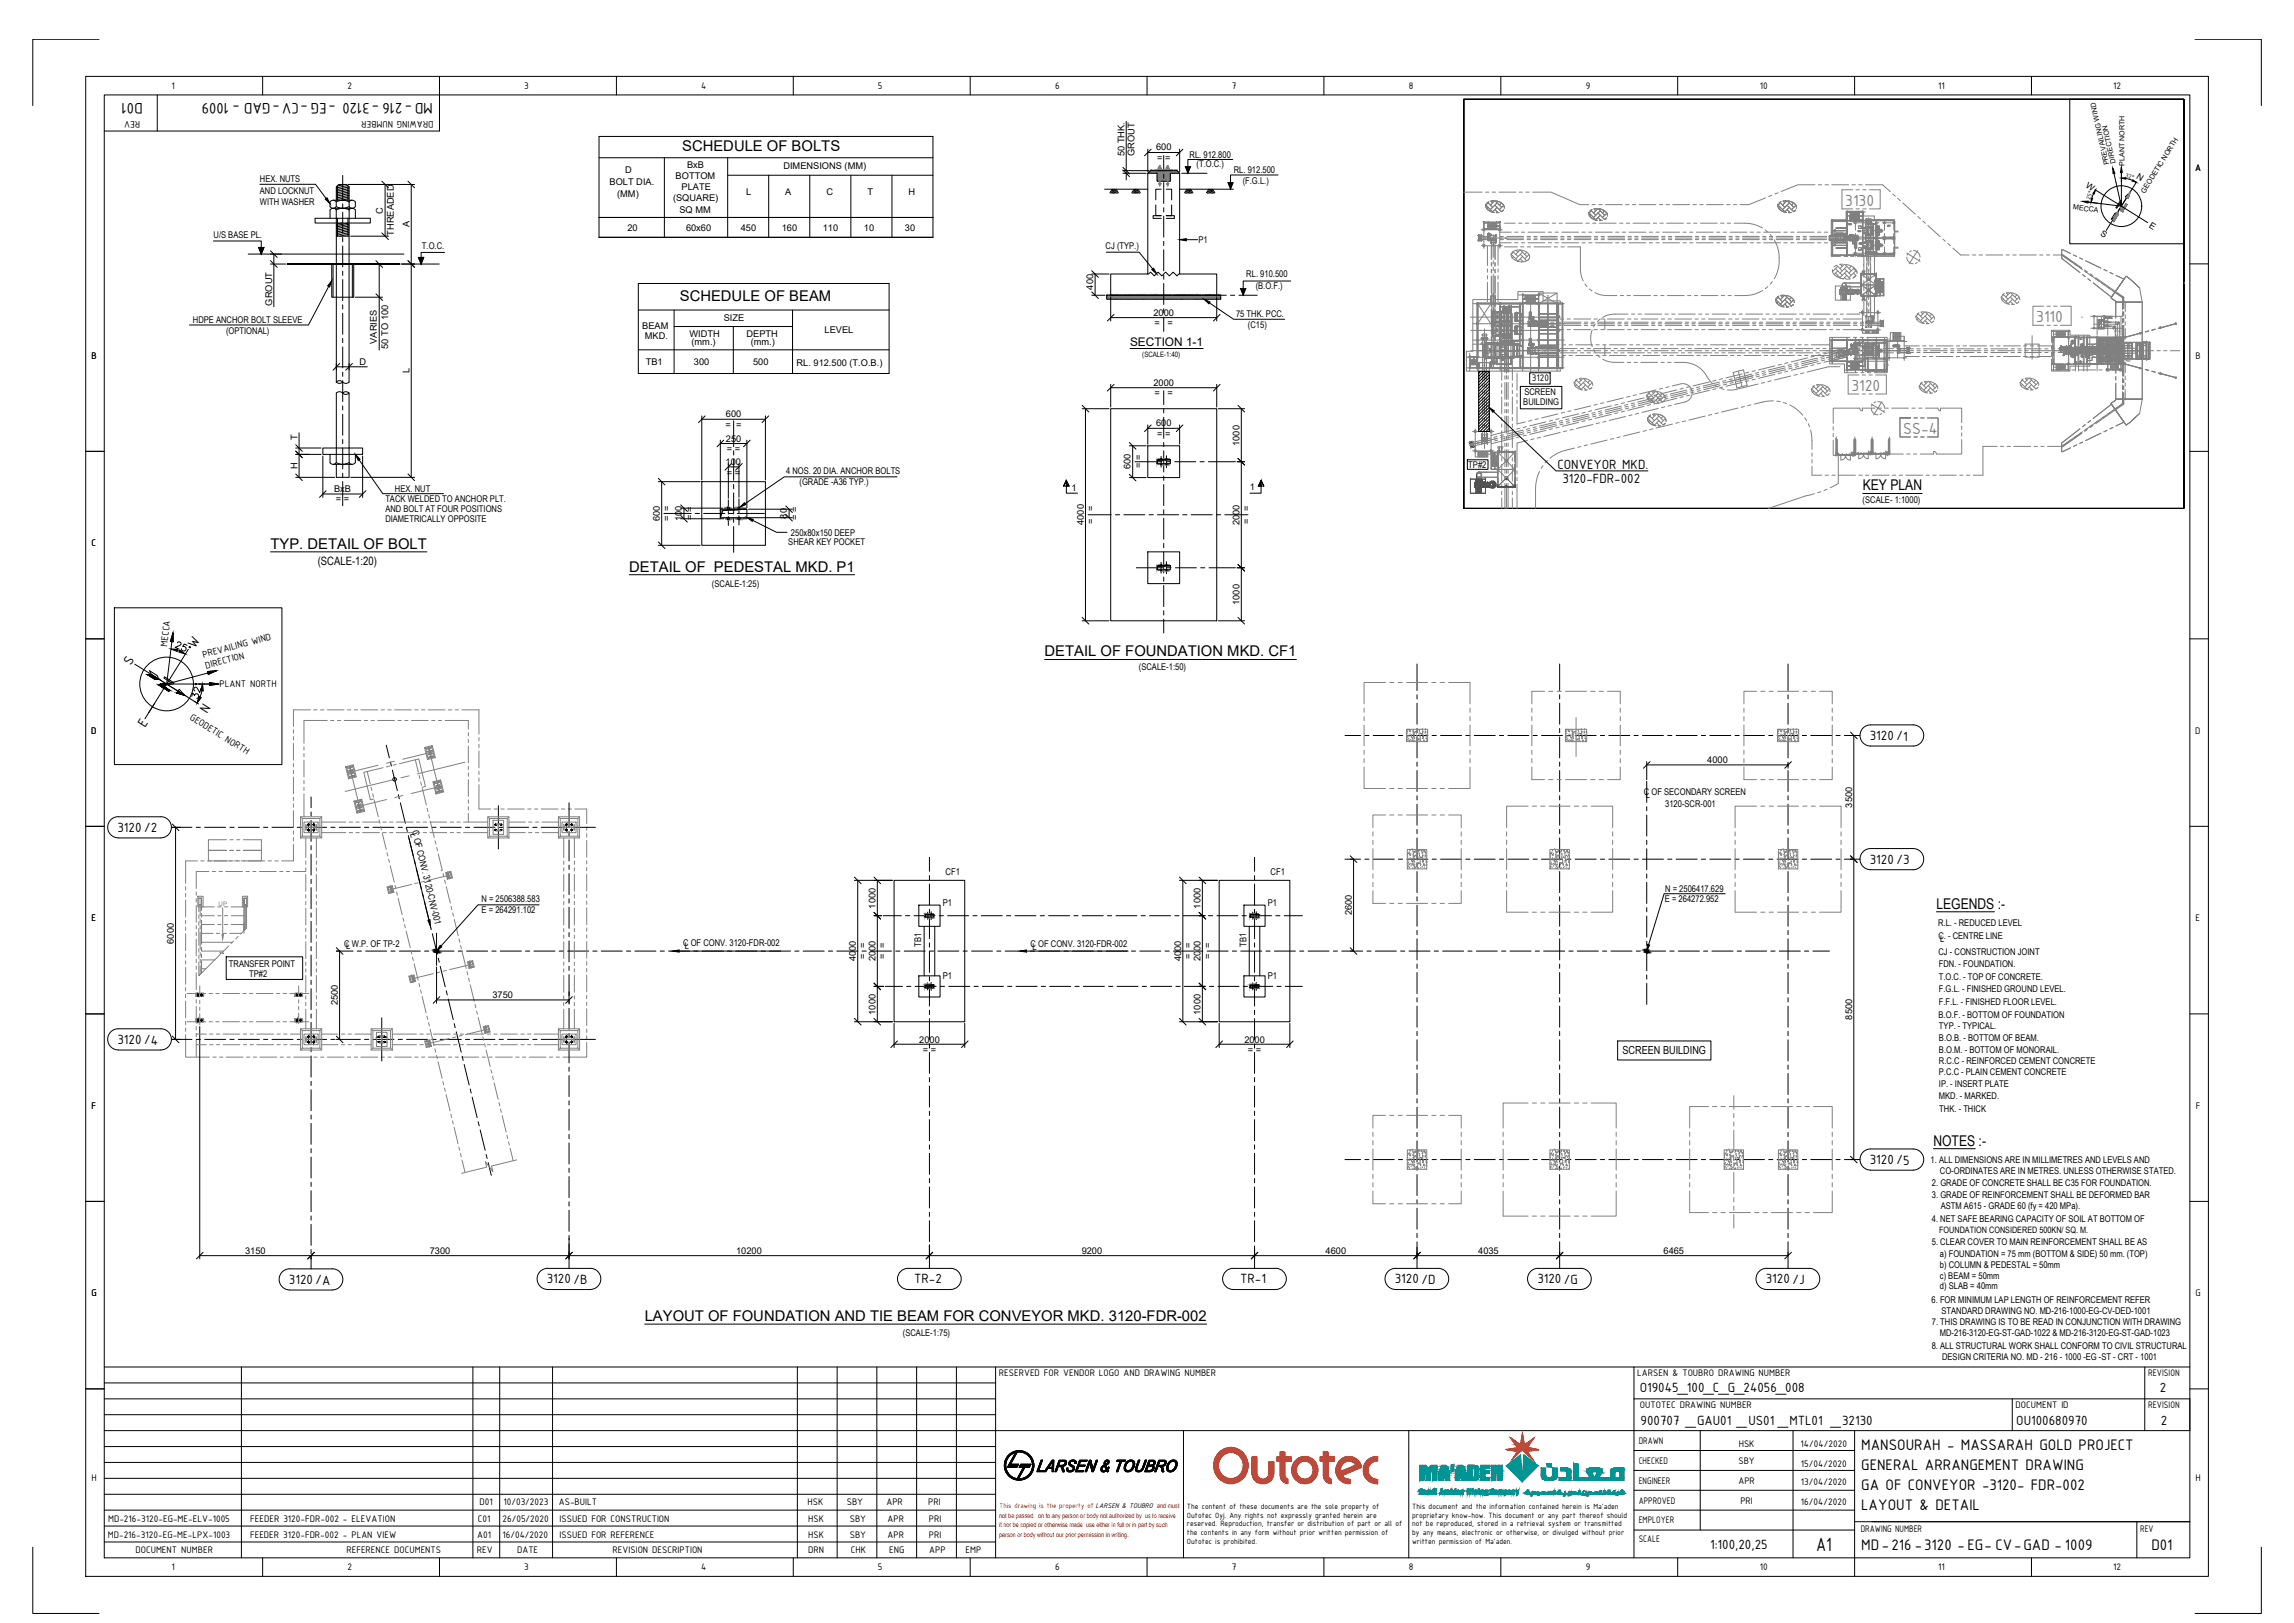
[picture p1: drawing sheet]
<svg xmlns="http://www.w3.org/2000/svg" width="1189mm" height="841mm" viewBox="0 0 1189 841" stroke-linecap="round" stroke-linejoin="round" font-family="sans-serif">
<defs><g id="words">
<text font-size="10.7" x="941" y="803">A1</text>
<g font-size="9" fill="#808080">
<text x="956" y="107">3130</text>
<text x="1055" y="167">3110</text>
<text x="960" y="203">3120</text>
<text x="986" y="225">SS-4</text>
</g>
<text font-size="8.8" x="105" y="363" transform="rotate(-90 105 363)">32°</text>
<g font-size="8.5">
<text x="74" y="53" transform="rotate(180 74 53)">D01</text>
<text x="224" y="53" transform="rotate(180 224 53)">MD-216 -3120 -EG -CV-GAD - 1009</text>
<text x="965" y="752">MANSOURAH - MASSARAH GOLD PROJECT</text>
<text x="965" y="762">GENERAL ARRANGEMENT DRAWING</text>
<text x="965" y="772">GA OF CONVEYOR -3120- FDR-002</text>
<text x="965" y="783">LAYOUT &amp; DETAIL</text>
<text x="965" y="803">MD-216 -3120 -EG- CV-GAD - 1009</text>
<text x="1115" y="803">D01</text>
</g>
<g font-size="7.7">
<text x="354" y="78">SCHEDULE OF BOLTS</text>
<text x="352" y="156">SCHEDULE OF BEAM</text>
<text x="965" y="254">KEY PLAN</text>
<text x="140" y="284">TYP. DETAIL OF BOLT</text>
<text x="326" y="296">DETAIL OF PEDESTAL MKD. P1</text>
<text x="101" y="336" transform="rotate(-58 101 336)">W</text>
<text x="541" y="340">DETAIL OF FOUNDATION MKD. CF1</text>
<text x="68" y="345" transform="rotate(-58 68 345)">S</text>
<text x="107" y="370" transform="rotate(-58 107 370)">N</text>
<text x="75" y="377" transform="rotate(-58 75 377)">E</text>
<text x="1004" y="471">LEGENDS :-</text>
<text x="1002" y="594">NOTES :-</text>
<text x="334" y="684">LAYOUT OF FOUNDATION AND TIE BEAM FOR CONVEYOR MKD. 3120-FDR-002</text>
</g>
<g font-size="7.5">
<text x="807" y="243">CONVEYOR MKD.</text>
<text x="810" y="250">3120-FDR-002</text>
<text x="969" y="383">3120 /1</text>
<text x="61" y="431">3120 /2</text>
<text x="969" y="447">3120 /3</text>
<text x="61" y="541">3120 /4</text>
<text x="969" y="603">3120 /5</text>
<text x="150" y="665">3120/A</text>
<text x="283" y="665">3120 /B</text>
<text x="474" y="665">TR-2</text>
<text x="643" y="665">TR-1</text>
<text x="723" y="665">3120 /D</text>
<text x="797" y="665">3120/G</text>
<text x="915" y="665">3120 /J</text>
<text x="850" y="721">O19045_100_C_G_24056_008</text>
<text x="1119" y="721">2</text>
<text x="850" y="739">900707 _GAU01 _US01 _MTL01 _32130</text>
<text x="1045" y="739">OU100680970</text>
<text x="1120" y="739">2</text>
<text x="886" y="803">1:100,20,25</text>
</g>
<text font-size="6.1" x="586" y="179">SECTION 1-1</text>
<text font-size="6" x="165" y="293">(SCALE-1:20)</text>
<text font-size="5.8" x="841" y="546">SCREEN BUILDING</text>
<g font-size="5.4">
<text x="87" y="335" transform="rotate(-83 87 335)">MECCA</text>
<text x="105" y="341" transform="rotate(-15 105 341)">PREVAILING WIND</text>
<text x="107" y="346" transform="rotate(-15 107 346)">DIRECTION</text>
<text x="114" y="356">PLANT NORTH</text>
<text x="98" y="372" transform="rotate(32 98 372)">GEODETIC NORTH</text>
</g>
<g font-size="5.3">
<text x="89" y="46">1</text>
<text x="180" y="46">2</text>
<text x="272" y="46">3</text>
<text x="363" y="46">4</text>
<text x="455" y="46">5</text>
<text x="547" y="46">6</text>
<text x="638" y="46">7</text>
<text x="730" y="46">8</text>
<text x="822" y="46">9</text>
<text x="912" y="46">10</text>
<text x="1004" y="46">11</text>
<text x="1095" y="46">12</text>
<text x="73" y="63" transform="rotate(180 73 63)">REV</text>
<text x="225" y="63" transform="rotate(180 225 63)">DRAWING NUMBER</text>
<text x="1138" y="89">A</text>
<text x="47" y="186">B</text>
<text x="1138" y="186">B</text>
<text x="794" y="198">3120</text>
<text x="47" y="283">C</text>
<text x="47" y="380">D</text>
<text x="1138" y="380">D</text>
<text x="47" y="477">E</text>
<text x="1138" y="477">E</text>
<text x="47" y="575">F</text>
<text x="1138" y="575">F</text>
<text x="47" y="672">G</text>
<text x="1138" y="672">G</text>
<text x="518" y="713">RESERVED FOR VENDOR LOGO AND DRAWING NUMBER</text>
<text x="849" y="713">LARSEN &amp; TOUBRO DRAWING NUMBER</text>
<text x="1113" y="713">REVISION</text>
<text x="850" y="730">OUTOTEC DRAWING NUMBER</text>
<text x="1045" y="730">DOCUMENT ID</text>
<text x="1113" y="730">REVISION</text>
<text x="849" y="748">DRAWN</text>
<text x="901" y="750">HSK</text>
<text x="933" y="750">14/04/2020</text>
<text x="849" y="759">CHECKED</text>
<text x="901" y="759">SBY</text>
<text x="933" y="760">15/04/2020</text>
<text x="47" y="768">H</text>
<text x="1138" y="768">H</text>
<text x="849" y="769">ENGINEER</text>
<text x="901" y="769">APR</text>
<text x="933" y="769">13/04/2020</text>
<text x="849" y="779">APPROVED</text>
<text x="902" y="780">PRI</text>
<text x="933" y="780">16/04/2020</text>
<text x="249" y="780">D01</text>
<text x="261" y="780">10/03/2023</text>
<text x="290" y="780">AS-BUILT</text>
<text x="419" y="780">HSK</text>
<text x="439" y="780">SBY</text>
<text x="459" y="780">APR</text>
<text x="481" y="780">PRI</text>
<text x="56" y="789">MD-216-3120-EG-ME-ELV-1005</text>
<text x="130" y="789">FEEDER 3120-FDR-002 - ELEVATION</text>
<text x="248" y="789">C01</text>
<text x="260" y="789">26/05/2020</text>
<text x="290" y="789">ISSUED FOR CONSTRUCTION</text>
<text x="419" y="789">HSK</text>
<text x="440" y="789">SBY</text>
<text x="460" y="789">APR</text>
<text x="481" y="789">PRI</text>
<text x="849" y="789">EMPLOYER</text>
<text x="56" y="797">MD-216-3120-EG-ME-LPX-1003</text>
<text x="130" y="797">FEEDER 3120-FDR-002 - PLAN VIEW</text>
<text x="247" y="797">A01</text>
<text x="260" y="797">16/04/2020</text>
<text x="290" y="797">ISSUED FOR REFERENCE</text>
<text x="419" y="797">HSK</text>
<text x="440" y="797">SBY</text>
<text x="460" y="797">APR</text>
<text x="481" y="797">PRI</text>
<text x="964" y="794">DRAWING NUMBER</text>
<text x="1109" y="794">REV</text>
<text x="849" y="799">SCALE</text>
<text x="70" y="805">DOCUMENT NUMBER</text>
<text x="180" y="805">REFERENCE DOCUMENTS</text>
<text x="247" y="805">REV</text>
<text x="268" y="805">DATE</text>
<text x="317" y="805">REVISION DESCRIPTION</text>
<text x="419" y="805">DRN</text>
<text x="441" y="805">CHK</text>
<text x="461" y="805">ENG</text>
<text x="482" y="805">APP</text>
<text x="500" y="805">EMP</text>
<text x="89" y="814">1</text>
<text x="180" y="814">2</text>
<text x="272" y="814">3</text>
<text x="363" y="814">4</text>
<text x="455" y="814">5</text>
<text x="547" y="814">6</text>
<text x="638" y="814">7</text>
<text x="730" y="814">8</text>
<text x="822" y="814">9</text>
<text x="912" y="814">10</text>
<text x="1004" y="814">11</text>
<text x="1095" y="814">12</text>
</g>
<g font-size="4.9">
<text x="490" y="453">CF1</text>
<text x="659" y="453">CF1</text>
<text x="489" y="470">P1</text>
<text x="657" y="470">P1</text>
<text x="489" y="508">P1</text>
<text x="657" y="508">P1</text>
</g>
<g font-size="4.8">
<text x="599" y="78">600</text>
<text x="583" y="81" transform="rotate(-90 583 81)">50 THK.</text>
<text x="588" y="81" transform="rotate(-90 588 81)">GROUT</text>
<text x="600" y="84">= =</text>
<text x="616" y="82">RL. 912.800</text>
<text x="324" y="90">D</text>
<text x="356" y="87">BxB</text>
<text x="406" y="88">DIMENSIONS (MM)</text>
<text x="620" y="87">(T.O.C.)</text>
<text x="639" y="90">RL. 912.500</text>
<text x="135" y="94">HEX. NUTS</text>
<text x="350" y="93">BOTTOM</text>
<text x="644" y="95">(F.G.L.)</text>
<text x="135" y="100">AND LOCKNUT</text>
<text x="316" y="96">BOLT DIA.</text>
<text x="353" y="98">PLATE</text>
<text x="387" y="101">L</text>
<text x="407" y="101">A</text>
<text x="428" y="101">C</text>
<text x="450" y="101">T</text>
<text x="471" y="101">H</text>
<text x="135" y="106">WITH WASHER</text>
<text x="320" y="102">(MM)</text>
<text x="349" y="104">(SQUARE)</text>
<text x="198" y="111" transform="rotate(-90 198 111)">C</text>
<text x="352" y="110">SQ MM</text>
<text x="212" y="118" transform="rotate(-90 212 118)">A</text>
<text x="325" y="120">20</text>
<text x="356" y="120">60x60</text>
<text x="384" y="120">450</text>
<text x="405" y="120">160</text>
<text x="426" y="120">110</text>
<text x="448" y="120">10</text>
<text x="469" y="120">30</text>
<text x="111" y="123">U/S BASE PL.</text>
<text x="204" y="122" transform="rotate(-90 204 122)">THREADED</text>
<text x="621" y="126">P1</text>
<text x="219" y="129">T.O.C.</text>
<text x="573" y="129">CJ (TYP.)</text>
<text x="646" y="144">RL. 910.500</text>
<text x="651" y="150">(B.O.F.)</text>
<text x="567" y="150" transform="rotate(-90 567 150)">400</text>
<text x="141" y="158" transform="rotate(-90 141 158)">GROUT</text>
<text x="100" y="167">HDPE ANCHOR BOLT SLEEVE</text>
<text x="375" y="166">SIZE</text>
<text x="598" y="164">2000</text>
<text x="641" y="164">75 THK. PCC.</text>
<text x="117" y="173">(OPTIONAL)</text>
<text x="333" y="171">BEAM</text>
<text x="427" y="172">LEVEL</text>
<text x="598" y="169">=</text>
<text x="605" y="169">=</text>
<text x="647" y="170">(C15)</text>
<text x="195" y="178" transform="rotate(-90 195 178)">VARIES</text>
<text x="334" y="176">MKD.</text>
<text x="357" y="174">WIDTH</text>
<text x="358" y="179">(mm.)</text>
<text x="387" y="174">DEPTH</text>
<text x="389" y="179">(mm.)</text>
<text x="201" y="181" transform="rotate(-90 201 181)">50 TO 100</text>
<text x="186" y="189">D</text>
<text x="335" y="189">TB1</text>
<text x="360" y="189">300</text>
<text x="390" y="189">500</text>
<text x="413" y="190">RL. 912.500 (T.O.B.)</text>
<text x="212" y="194" transform="rotate(-90 212 194)">L</text>
<text x="598" y="200">2000</text>
<text x="598" y="205">=</text>
<text x="605" y="205">=</text>
<text x="790" y="205">SCREEN</text>
<text x="789" y="210">BUILDING</text>
<text x="376" y="222">= =</text>
<text x="376" y="216">600</text>
<text x="599" y="221">600</text>
<text x="600" y="227">= =</text>
<text x="154" y="228" transform="rotate(-90 154 228)">T</text>
<text x="376" y="229">250</text>
<text x="642" y="231" transform="rotate(-90 642 231)">1000</text>
<text x="377" y="234">= =</text>
<text x="154" y="243" transform="rotate(-90 154 243)">H</text>
<text x="376" y="241">100</text>
<text x="407" y="246">4 NOS. 20 DIA. ANCHOR BOLTS</text>
<text x="586" y="243" transform="rotate(-90 586 243)">600</text>
<text x="592" y="243" transform="rotate(-90 592 243)">= =</text>
<text x="761" y="242">TP#2</text>
<text x="377" y="247">= =</text>
<text x="414" y="251">(GRADE -A36 TYP.)</text>
<text x="173" y="255">BxB</text>
<text x="205" y="255">HEX. NUT</text>
<text x="555" y="255">1</text>
<text x="648" y="254">1</text>
<text x="174" y="260">= =</text>
<text x="200" y="260">TACK WELDED TO ANCHOR PLT.</text>
<text x="965" y="261">(SCALE- 1:1000)</text>
<text x="200" y="265">AND BOLT AT FOUR POSITIONS</text>
<text x="359" y="270" transform="rotate(-90 359 270)">= =</text>
<text x="408" y="269" transform="rotate(-90 408 269)">80</text>
<text x="414" y="270" transform="rotate(-90 414 270)">= =</text>
<text x="567" y="265" transform="rotate(-90 567 265)">=</text>
<text x="648" y="265" transform="rotate(-90 648 265)">=</text>
<text x="200" y="270">DIAMETRICALLY OPPOSITE</text>
<text x="342" y="270" transform="rotate(-90 342 270)">600</text>
<text x="347" y="270" transform="rotate(-90 347 270)">= =</text>
<text x="353" y="270" transform="rotate(-90 353 270)">100</text>
<text x="562" y="272" transform="rotate(-90 562 272)">4000</text>
<text x="567" y="272" transform="rotate(-90 567 272)">=</text>
<text x="642" y="272" transform="rotate(-90 642 272)">2000</text>
<text x="648" y="272" transform="rotate(-90 648 272)">=</text>
<text x="410" y="277">250x80x150 DEEP</text>
<text x="409" y="282">SHEAR KEY POCKET</text>
<text x="369" y="304">(SCALE-1:25)</text>
<text x="642" y="313" transform="rotate(-90 642 313)">1000</text>
<text x="590" y="347">(SCALE-1:50)</text>
<text x="885" y="395">4000</text>
<text x="852" y="412">C OF SECONDARY SCREEN</text>
<text x="853" y="413">L</text>
<text x="863" y="418">3120-SCR-001</text>
<text x="960" y="418" transform="rotate(-90 960 418)">3500</text>
<text x="214" y="431" transform="rotate(76 214 431)">C OF CONV. 3120-CNV-001</text>
<text x="213" y="432" transform="rotate(77 213 432)">L</text>
<text x="250" y="468">N = 2506388.583</text>
<text x="863" y="467">E = 264272.952</text>
<text x="863" y="462">N = 2506417.629</text>
<text x="250" y="473">E = 264291.102</text>
<text x="454" y="471" transform="rotate(-90 454 471)">1000</text>
<text x="622" y="471" transform="rotate(-90 622 471)">1000</text>
<text x="701" y="474" transform="rotate(-90 701 474)">2600</text>
<text x="1004" y="480">R.L. - REDUCED LEVEL</text>
<text x="90" y="489" transform="rotate(-90 90 489)">6000</text>
<text x="178" y="490">C W.P. OF TP-2</text>
<text x="179" y="492">L</text>
<text x="354" y="490">C OF CONV. 3120-FDR-002</text>
<text x="355" y="492">L</text>
<text x="477" y="491" transform="rotate(-90 477 491)">TB1</text>
<text x="534" y="491">C OF CONV. 3120-FDR-002</text>
<text x="646" y="491" transform="rotate(-90 646 491)">TB1</text>
<text x="1005" y="487">C. - CENTRE LINE</text>
<text x="1005" y="488">L</text>
<text x="449" y="497" transform="rotate(-90 449 497)">= =</text>
<text x="459" y="497" transform="rotate(-90 459 497)">= =</text>
<text x="535" y="492">L</text>
<text x="617" y="497" transform="rotate(-90 617 497)">= =</text>
<text x="627" y="497" transform="rotate(-90 627 497)">= =</text>
<text x="1005" y="495">CJ - CONSTRUCTION JOINT</text>
<text x="119" y="501">TRANSFER POINT</text>
<text x="444" y="498" transform="rotate(-90 444 498)">4000</text>
<text x="454" y="498" transform="rotate(-90 454 498)">2000</text>
<text x="612" y="498" transform="rotate(-90 612 498)">4000</text>
<text x="622" y="498" transform="rotate(-90 622 498)">2000</text>
<text x="1005" y="501">FDN. - FOUNDATION.</text>
<text x="129" y="506">TP#2</text>
<text x="1005" y="508">T.O.C. - TOP OF CONCRETE.</text>
<text x="1005" y="514">F.G.L. - FINISHED GROUND LEVEL.</text>
<text x="175" y="521" transform="rotate(-90 175 521)">2500</text>
<text x="255" y="517">3750</text>
<text x="1005" y="521">F.F.L. - FINISHED FLOOR LEVEL.</text>
<text x="454" y="526" transform="rotate(-90 454 526)">1000</text>
<text x="622" y="526" transform="rotate(-90 622 526)">1000</text>
<text x="1005" y="527">B.O.F. - BOTTOM OF FOUNDATION</text>
<text x="960" y="528" transform="rotate(-90 960 528)">8500</text>
<text x="1005" y="533">TYP. - TYPICAL.</text>
<text x="1005" y="540">B.O.B. - BOTTOM OF BEAM.</text>
<text x="476" y="540">2000</text>
<text x="478" y="545">= =</text>
<text x="645" y="540">2000</text>
<text x="647" y="545">= =</text>
<text x="1005" y="545">B.O.M. - BOTTOM OF MONORAIL.</text>
<text x="1005" y="551">R.C.C - REINFORCED CEMENT CONCRETE</text>
<text x="1005" y="557">P.C.C - PLAIN CEMENT CONCRETE</text>
<text x="1005" y="563">IP. - INSERT PLATE</text>
<text x="1005" y="569">MKD. - MARKED.</text>
<text x="1005" y="576">THK. - THICK</text>
<text x="1001" y="603">1. ALL DIMENSIONS ARE IN MILLIMETRES AND LEVELS AND</text>
<text x="1005" y="608">CO-ORDINATES ARE IN METRES. UNLESS OTHERWISE STATED.</text>
<text x="1001" y="615">2. GRADE OF CONCRETE SHALL BE C35 FOR FOUNDATION.</text>
<text x="1001" y="621">3. GRADE OF REINFORCEMENT SHALL BE DEFORMED BAR</text>
<text x="1006" y="627">ASTM A615 - GRADE 60 (fy = 420 MPa).</text>
<text x="1001" y="633">4. NET SAFE BEARING CAPACITY OF SOIL AT BOTTOM OF</text>
<text x="1001" y="645">5. CLEAR COVER TO MAIN REINFORCEMENT SHALL BE AS</text>
<text x="127" y="650">3150</text>
<text x="223" y="650">7300</text>
<text x="381" y="650">10200</text>
<text x="561" y="650">9200</text>
<text x="687" y="650">4600</text>
<text x="766" y="650">4035</text>
<text x="862" y="650">6465</text>
<text x="1005" y="651">a) FOUNDATION = 75 mm (BOTTOM &amp; SIDE) 50 mm. (TOP)</text>
<text x="1005" y="657">b) COLUMN &amp; PEDESTAL = 50mm</text>
<text x="1005" y="663">c) BEAM = 50mm</text>
<text x="1005" y="668">d) SLAB = 40mm</text>
<text x="1001" y="675">6. FOR MINIMUM LAP LENGTH OF REINFORCEMENT REFER</text>
<text x="1006" y="681">STANDARD DRAWING NO. MD-216-1000-EG-CV-DED-1001</text>
<text x="1001" y="686">7. THIS DRAWING IS TO BE READ IN CONJUNCTION WITH DRAWING</text>
<text x="468" y="692">(SCALE-1:75)</text>
<text x="1005" y="692">MD-216-3120-EG-ST-GAD-1022 &amp; MD-216-3120-EG-ST-GAD-1023</text>
<text x="1001" y="699">8. ALL STRUCTURAL WORK SHALL CONFORM TO CIVIL STRUCTURAL</text>
<text x="1006" y="705">DESIGN CRITERIA NO. MD - 216 - 1000 -EG -ST - CRT - 1001</text>
</g>
<g font-size="4.6">
<text x="1107" y="92" transform="rotate(32 1107 92)">N</text>
<text x="1081" y="97" transform="rotate(32 1081 97)">W</text>
<text x="1113" y="118" transform="rotate(32 1113 118)">E</text>
<text x="1088" y="122" transform="rotate(33 1088 122)">S</text>
<text x="1005" y="639">FOUNDATION CONSIDERED 500KN/ SQ. M.</text>
</g>
<g font-size="4.3">
<text x="615" y="782">The content of these documents are the sole property of</text>
<text x="732" y="782">This document and the information contained herein is Ma'aden</text>
<text x="615" y="786">Outotec Oyj. Any rights not expressly granted herein are</text>
<text x="615" y="791">reserved. Reproduction, transfer or distribution of part or all of</text>
<text x="732" y="786">proprietary know-how. This document or any part thereof should</text>
<text x="732" y="791">not be reproduced, stored in a retrieval system or transmitted</text>
<text x="615" y="796">the contents in any form without prior written permission of</text>
<text x="732" y="796">by any means, electronic or otherwise, or divulged without prior</text>
<text x="615" y="800">Outotec is prohibited.</text>
<text x="732" y="800">written permission of Ma'aden.</text>
</g>
<text font-size="3.8" x="592" y="185">(SCALE-1:40)</text>
<text font-size="3.8" fill="#f00" x="518" y="782">This drawing is the property of LARSEN &amp; TOUBRO and must</text>
<g font-size="3.7">
<text x="1093" y="85" transform="rotate(-103 1093 85)">PREVAILING WIND</text>
<text x="1096" y="84" transform="rotate(-103 1096 84)">DIRECTION</text>
<text x="1101" y="86" transform="rotate(-90 1101 86)">PLANT NORTH</text>
<text x="1111" y="100" transform="rotate(-58 1111 100)">GEODETIC NORTH</text>
<text x="1074" y="108" transform="rotate(7 1074 108)">MECCA</text>
</g>
<g font-size="3.5" fill="#f00">
<text x="518" y="787">not be passed on to any person or body not authorized by us to receive</text>
<text x="518" y="792">it nor be copied or otherwise made use either in full or in part by such</text>
<text x="518" y="796">person or body without our prior permission in writing.</text>
</g>
<g font-size="3.4">
<text x="1101" y="92" transform="rotate(16 1101 92)">32°</text>
<text x="1083" y="103" transform="rotate(-71 1083 103)">25°</text>
</g>
<text font-size="3.2" fill="#808080" x="113" y="469">UP</text>
<text font-size=".7" fill="#808080" x="767" y="182">℄ OF 3120-SCR-001</text>
<text font-size=".4" fill="#808080" x="769" y="226" transform="rotate(-90 769 226)">℄ OF 3120-FDR-002</text>
<g font-size=".3" fill="#808080">
<text x="1102" y="187">E=264477.130</text>
<text x="1102" y="187">N=2506545.213</text>
</g>
</g></defs>
<!-- layer: 0 -->
<g fill="none" stroke="#000" stroke-width=".52">
<path d="M759 51v212h373v-212h-373h373v212h-373zM759 51h373v212h-373zM1073 51h59v75h-59zM597 77l-4 4M613 77l-3 4M198 94l3 3M211 94l4 3M582 88l3 4M582 87l3 3M595 90l1-2h14l1 2M639 83h-23v7M662 91h-24v7"/>
<path d="M1086 98l27 17M1096 90l3 17M1099 87v20M1102 92l3 1M1104 100l-2 2M1107 94l-15 25M1079 104l20 3M1082 105h5M1085 100l-1 3M1096 111l2-1-1 2-1 3v-2l-2 1zM1099 104l1 5 2-3-2 4-1-1v-4l-2 3zM1101 102l3-2-1 3z"/>
<path d="M111 125h24v7v-4h-1l1 4 2-4M140 130l4 3M140 135l4 4M195 135l3 4M198 121l3 3M211 135l4 4M230 131h-12v6v-4h2l-2 4-1-4M195 152l3 4M331 147h130v47h-130zM566 151l3 4M566 140l3 4M669 146h-25v7"/>
<path d="M331 161h130M349 161v33M349 169h62M380 169v25M411 161v33M577 163l-3 3M632 163l-3 3M176 188l-3 4M183 188l-4 4M331 181h130M577 199l-3 4M586 181h38"/>
<path d="M632 199l-3 4M766 192h6v32h-6zM767 192l-1 1M769 192l-3 3M770 192l-4 5M772 193l-6 5M772 194l-6 6M772 196l-6 5M772 197l-6 6M772 199l-6 5M365 216l-3 3M380 218v13"/>
<path d="M398 216l-3 3M561 210l3 3M642 210l3 3M772 200l-6 6M772 202l-6 5M772 203l-6 6M772 205l-6 5M772 206l-6 6M772 208l-6 5M772 210l-6 5M772 211l-6 6M772 213l-6 5"/>
<path d="M772 214l-6 6M772 216l-6 5M772 217l-6 6M772 219l-5 5M153 234l4 3M153 230l4 4M375 228l-3 4M380 234v2M380 238v11M389 228l-4 4M585 229l4 4M597 220l-4 4"/>
<path d="M600 238h1M602 238h.1M602 236v1M602 238v2M602 238h2M604 236v1M604 238v2M605 238h-1M605 238h1M613 220l-3 4M642 238l3 3M762 229h.1"/>
<path d="M762 232h.1M763 229h.1M764 231l-1 1M772 220l-3 4M772 222l-2 2M772 223v1M153 246l4 3M169 254l-3 4M190 254l-4 4M211 246l4 3M341 248l4 3M377 259v5"/>
<path d="M379 240l-3 4M380 251v2M380 255v11M383 258v5M385 240l-4 4M551 252l2-3 1 3h-3l2-3v7h5M585 246l4 3M600 241h3M602 240v1M602 241v1M603 241h.1M604 241h2"/>
<path d="M604 240v1M604 241v1M655 252l-1-3-2 3h3l-1-3v7h-6M344 266h14M353 262l3 3M353 267l3 4M360 266h3M365 266h11M375 263h4M376 269h4M377 265v1M377 268v4"/>
<path d="M378 266h2M380 263h2M380 268v3M380 273v13M381 269h1M382 266h14M383 263h3M383 265v1M383 267v5M384 269h3M407 262l4 4M407 267l4 3"/>
<path d="M140 286h81M326 298h117M341 281l4 3M600 293h1M600 296h3M602 293h.1M602 291v1M602 293v2M602 295v1M602 296v1M602 293h2M603 296h.1"/>
<path d="M604 296h2M604 293h1M604 291v1M604 293h.1M604 293v2M604 295v1M604 296v1M605 293h1M642 292l3 4M59 315h87v81h-87zM561 320l3 3M642 320l3 3"/>
<path d="M90 328l-2 4 2 1v-5l-4 26M92 333h1l1 1-3 1 2 1M92 337h1M97 334h-2v1a1.2 1.2 0 0 1 1 1 1.2 1.2 0 0 1-1 1 1.2 1.2 0 0 1-1-1M98 337l-23 35M70 344l33 21M76 350h3l3 2h-2zM77 348l4 2 1 2h-2l-4-2h3zM85 351l5 3-6 1 4 3h-1l-4-3 6-1-4-3zM86 354l-3 1 4 3h1l-4-3h3M86 354h27M92 358l4 2-4-1z"/>
<path d="M92 358l4 2M93 357l3 3-4-1zM109 354h4l-4 1zM112 348h-4v1l4-1-26 6M541 342h131M80 364l-3 5M959 379l3 4M855 395l-3 3M928 395l-3 3M89 427l4 3M443 454l3 4M453 454l3 4"/>
<path d="M611 454l4 4M621 454l4 4M700 443l3 4M959 443l3 4M453 473l3 3M480 474h1M480 475h1M481 473v1M481 474v1M481 475v1M482 475h.1M482 474h.1"/>
<path d="M482 475h2M482 474h2M483 472v2M483 474v1M483 475v2M621 473l4 3M648 474h2M648 475h2M649 473v1M649 474v1M649 475v1M650 475h.1"/>
<path d="M650 474h.1M651 475h1M651 474h1M651 472v2M651 474v1M651 475v2M1004 472h30M174 491l4 4M700 491l3 4M228 516l-3 4M297 516l-4 4M453 509l3 4"/>
<path d="M480 510h1M480 512h1M481 509v2M481 511h.1M481 512v1M482 512h.1M482 510h.1M482 512h2M482 510h2M483 509v2M483 511h.1M483 512v1"/>
<path d="M621 509l4 4M648 510h2M648 512h2M649 509v2M649 511h.1M649 512v1M650 512h.1M650 510h.1M651 512h1M651 510h1M651 509v2M651 511h.1"/>
<path d="M651 512v1M89 537l4 3M174 537l4 3M443 528l3 3M453 528l3 3M465 539l-3 4M502 539l-4 4M611 528l4 3M621 528l4 3M634 539l-4 4M670 539l-3 4M838 539h49v10h-49z"/>
<path d="M959 599l3 4M1002 595h22M105 649l-3 3M163 649l-4 3M297 649l-4 3M467 659l3-2h23a5 5 0 0 1 5 6 5 5 0 0 1-5 5h-22a5 5 0 0 1-5-3 5 5 0 0 1 1-6zM483 649l-3 3M639 657a5 5 0 0 0-5 6 5 5 0 0 0 5 5M639 657h22a5 5 0 0 1 6 6 5 5 0 0 1-6 5h-22M652 649l-4 3M736 649l-3 3M810 649l-3 3"/>
<path d="M928 649l-3 3M334 686h291"/>
<circle cx="1099" cy="107" r="11"/>
<circle cx="98" cy="335" r=".3"/>
<circle cx="86" cy="354" r="14"/>
<circle cx="205" cy="404" r=".9"/>
<circle cx="226" cy="493" r=".9"/>
<circle cx="853" cy="493" r=".9"/>
</g>
<!-- layer: CI-EXISTING -->
<g fill="none" stroke="#808080" stroke-width=".52">
<path d="M759 100h9M770 100h2M773 100h2M777 100h9M787 100h2M791 100h2M794 100h10l15 6h4M921 100l-1 1M941 96h-9l-9 3M942 96h2M946 96h2M949 96h9"/>
<path d="M960 96h2M960 98h-5v10h5M962 98h2M963 96h2M965 98h2M967 96h9l4 3M969 98h5v10h-5M768 119h11M769 119v1zM769 115h9M769 115h.1M769 115v14"/>
<path d="M769 119h.1M769 115v4h2M769 115h2v4h-2M769 115h2M769 119h2zM769 115h2zM770 106a4 4 0 0 0 4 4M770 106h.1M771 115h.1M771 119h.1M771 105l3 2M771 119h5z"/>
<path d="M771 115v2M771 117h5M771 117h.1M771 117v2M771 119h4M771 117h4M771 115h5M771 105l-1 1 4 4M771 107v1M771 115h4M772 115h.1M772 119h.1"/>
<path d="M772 117h.1M772 119h3M772 105h-1M772 115h3M772 117h4M772 117h3M772 115v2M772 117v2M773 104l1 1M773 115v2M773 117v2M774 115v2"/>
<path d="M774 117v2M774 104h-1M775 104l-3 2M775 115v2M775 117v2M775 109l1 1M775 106l3 4M775 104l3 3M775 119h.1M775 117h.1M775 115h.1M775 115h1"/>
<path d="M775 104a5 5 0 0 1 5 4M776 119h.1M776 117h.1M776 119h1M776 115v2M776 115h.1M776 115h-5M776 115h1M776 117v2M776 117h1zM776 117v2h1M776 115h1z"/>
<path d="M776 105l-4 4M776 107l-3 3M776 110h-1M777 119h1v1h-1zM777 117h.1M777 110h-1M777 115h.1M777 115h1M777 117h-6h5M777 119h.1M777 117v2zM777 118h.1"/>
<path d="M777 117v1M777 115v14M778 115l-1 4M778 115h.1M778 105l-1 1M779 109l-1 1M779 109h.1M779 106l-2 3M780 116h5M787 116h2M791 116h1M794 116h9"/>
<path d="M804 116h2M808 116h2M811 116h9M822 116h2M823 110a4 4 0 0 0 5 4M823 110h.1M824 110l3 4M824 109l3 3M825 109l-2 1M825 112h-1M825 109h-1M825 106h2"/>
<path d="M825 116h2M826 108l1 1M828 108h-2M828 108l-2 2M828 113l2 1M828 110l4 4M828 108l4 4M829 106h1M829 108a4 4 0 0 1 4 4M829 116h9M829 114h1M829 109l-3 4"/>
<path d="M829 112l-2 2M832 109l-1 1M832 106h9M832 113l-1 1M833 113h-1M833 110l-2 3M839 116h2M842 106h2M843 116h2M846 106h2M846 116h9M849 106h9"/>
<path d="M857 116h2M860 106h2M860 116h2M863 106h2M864 116h8M867 106h9M874 116h2M877 106h2M878 116h1M881 106h2M881 116h9M884 106h9"/>
<path d="M892 116h1M895 106h2M895 116h2M898 106h2M899 116h8l6 2M915 119l1 1M915 103l-9 3h-4M918 101l-1 1M921 106a4 4 0 0 0 5 4M921 106h.1M922 105l3 2M923 105l-2 1 4 4"/>
<path d="M923 107l-1 1M923 105h-1M924 104l1 1M925 104h-1M926 104l-2 2M926 109l2 1M926 106l4 4M926 104l4 3M927 104a4 4 0 0 1 4 4M927 110h1M927 105l-3 4M927 107l-2 3"/>
<path d="M930 105l-2 1M930 109l-1 1M931 109h-1M931 106l-3 3M949 114h19M949 114l1 1zM950 115h.1M949 114h1zM949 114h1M950 114h.1M950 114l-1 7M950 114v9"/>
<path d="M950 114h7M950 114v1M950 115v6M950 120h.1M950 119v1M950 115v6v-6M950 120h1M951 120h.1M951 119v1M951 119h.1M951 120h6M952 118h.1"/>
<path d="M952 118h5M952 118h5zM957 110h1zM957 110h.1M957 110h1M957 114l1 1zM957 115h.1M957 114h.1M957 115h-7h7M957 115v6M957 112h.1M957 110v4z"/>
<path d="M957 119h.1M957 117h.1M957 115v6zM958 110h.1M957 110h2v2h-2M957 114h2M957 109v8M957 119v1M957 112h2M957 110h7M958 110h7M958 110h1z"/>
<path d="M958 116h1M959 110h.1M959 114h6h-4M959 114h.1M959 114l-2 1M959 112h.1M959 112v2zM959 112v2M959 112h6M959 114h2M959 112h5M959 114h6"/>
<path d="M959 114h5M959 110h5M959 110v2M959 110v2zM959 114h6zM959 112h4M959 114h4M959 112l1 2zM959 110h4M959 110l1 2zM959 116h-1h1h-1M960 112h.1"/>
<path d="M960 110h.1M960 112v2zM960 110v2zM960 114h.1M960 115h7M960 112l1 2zM960 110l1 2zM961 112h.1M961 114h.1M961 112v2zM961 110v2zM961 110h.1"/>
<path d="M961 115h1v1h-1zM961 112h2M961 114h2M961 112l1 2zM961 110l1 2zM962 114v5M962 112h.1M962 110h.1M962 112v2zM962 110v2zM962 108h2M962 114h.1"/>
<path d="M962 112l1 2zM962 110l1 2zM963 112h.1M963 110h.1M963 112v2zM963 110v2zM963 114h.1M963 119l1 1v-1M963 119v1l1-1v1v-1l-1 1M963 117h2v1h-2zM963 117h1v1M963 118h2"/>
<path d="M963 114h-4M963 110l1 2zM963 112l1 2zM963 110h1M963 110h-4h5M963 112h1M963 114h1M964 112h-5M964 112h.1M964 114h.1M964 112v2M964 112h1"/>
<path d="M964 110h1h-1v2M964 110h.1M964 114h1zM964 110h1zM965 114h.1M965 110h.1M965 110h1zM965 114v1zM965 112h.1M965 112h-1v2h1M965 114v1M965 115v17"/>
<path d="M965 115h.1M965 115v17zM965 115v9zM965 109v8M965 120h11M965 119v1M965 117h.1M965 115v8zM965 110v4M965 108h2M965 118h.1M965 118h2z"/>
<path d="M965 118h2M965 114l2 1M965 114h2v4M965 119h3M965 118h1M966 110h.1M966 118h.1M966 118h-1M966 118h1M967 118h.1M967 114h.1M967 118h1h-1"/>
<path d="M967 116h4M967 116h5h-5M967 117h4zM967 110h-10M967 114h6M967 114h6zM967 116h.1M967 115h.1M967 113h3v5h-3zM967 114v1M967 118v1M967 115h3"/>
<path d="M967 118h-2M967 118h1M967 118h2l1 2M967 118h2M967 118v10M967 115h2v1h-2zM968 118h-1M968 118h.1M968 118h1v3h-2M968 115v5M968 118h1zM968 118h1"/>
<path d="M969 118h.1M968 118a2 2 0 0 0-1 3 2 2 0 0 0 3 0 2 2 0 0 0-1-3M968 113v25M969 118h-1h2h1M969 114h.1M969 115v5M969 118l1 1M969 118l1 1-1 2M969 119v1zM969 118v10M969 118h1M970 118h.1"/>
<path d="M969 120h1M970 120h.1M970 118h-2h-1M970 119v1zM970 119h.1M970 118h-1M970 119h-1M970 116h.1M970 115h.1M970 119v2M970 119v2zM970 119v1"/>
<path d="M970 120l-1 1h-2M970 119h1M971 120h.1M971 118h.1M971 118l-1 1M971 119h.1M971 118v1zM971 119v1M971 117h.1M971 118v1M971 116h1v7h-1v-7v1h-4M971 117v5z"/>
<path d="M971 114h.1M972 115h1v1h-1zM972 116h.1M972 115h2M972 117v5zM972 119h1M972 119h.1M972 118h.1M972 118h1M972 119h2M972 120h.1M972 117h2v1h-2"/>
<path d="M972 118h1v1M972 114v5M973 117h.1M973 116h.1M972 117h1M973 119h-1M973 118h.1M973 119h.1M973 116v1v-1M973 119h1M973 118l-1 1M973 114h.1"/>
<path d="M973 114h8zM973 114h9zM974 118h.1M974 119h.1M974 120h-2M974 120h.1M974 119h-1v-1h1v1M974 119h-1h1M974 119v1M974 119h1v1h-1M974 120l1-1zM974 120h1z"/>
<path d="M975 114h.1M976 115h6M976 115h1v1h-1zM977 114v5M977 114h.1M978 117h.1M979 117h-1M979 117h.1M979 114h.1M980 117h-1M981 100l1 2M981 115h1v1h-1z"/>
<path d="M981 114h.1M981 114v5M982 114h.1M982 115v8zM982 114v9zM982 114v1zM982 118h.1M982 116h.1M982 114v1M982 115h.1M982 114h-12v1M982 120h2h-2"/>
<path d="M982 115v1M984 103l1 1M986 105l7 6M994 112l1 1M996 115l2 1M999 117l7 6M766 125h1zM766 122h1zM766 122h2M766 122h.1M766 125h2M766 125h.1"/>
<path d="M766 123h13M766 122h2v2h-2zM766 122h1M766 125h1M766 123h6M766 124h6M767 122h.1M767 125h.1M767 122v2zM767 125h-1M767 124v-2v2M767 122v3"/>
<path d="M767 122h1zM767 125h1zM768 122h.1M768 125h.1M768 127h11M769 127v1zM769 127v1M769 128h.1M771 128v10M771 139v2M771 122h1M771 121v3v-3h1v3h-1v-3h1v3h-1h1v-3z"/>
<path d="M771 121h1v3h-1zM771 121h1v1h-1zM771 122v-1h1v1h-1M771 124h1M771 121h1M771 123h1M771 123h.1M771 122h.1M771 124h.1M771 121h.1M771 123l1 1zM771 123v1"/>
<path d="M771 123v1l1-1M771 122v1M771 124v-1l1 1M772 122h.1M772 124h.1M772 123h.1M772 121v4M772 122v1M772 121h.1M772 121v3h-1v-1M772 123h-1M772 122h-1v-1v3"/>
<path d="M772 122h1M772 125h3M772 126h.1M772 125l1 1zM772 125h1M772 125h.1M772 125h1zM772 122h1zM772 126h1M773 124h.1M773 126h.1M773 126h2"/>
<path d="M773 125h.1M773 122h.1M773 124v1M773 125v1M773 123v2M773 127v7M773 136v2M773 140v1M773 124h-1h1v10M774 123h.1M774 122v11M774 135v2"/>
<path d="M774 139v1M774 123h2M774 124h2M775 124h-2h2v10M775 136v2M775 140v1M775 122h.1M775 125v1zM775 125h.1M775 124h.1M775 126h.1M775 122h-2v4"/>
<path d="M775 122v4M775 124h-4M776 128v10M776 139v2M777 127h1v1h-1zM777 120h6M777 126h6M777 128h.1M777 127v1M777 123h2M777 124h2M779 123h1"/>
<path d="M780 128h6M781 123h9M781 124h9M783 132l4 3M784 131a6 6 0 0 1 9 2 5 5 0 0 1-6 3 5 5 0 0 1-4-4zM784 130l3 3M784 131l-1 1M784 133v1M785 120h2M785 126h2M786 130l1 1M788 130l-2 2"/>
<path d="M788 134l1 2M788 132l3 3M788 130l3 3M788 128h2M788 120h2M788 126h2M789 131l-3 3M789 133l-2 2M789 135v1M791 131l-1 1M791 123h2M791 124h2"/>
<path d="M792 128h1M792 120h9M792 126h9M792 134v1M792 132l-2 2M795 123h2M795 124h2M795 128h9M798 123h9M798 124h9M802 120h2M802 126h2"/>
<path d="M805 128h2M806 120h2M806 126h2M809 123h2M809 124h2M809 128h2M809 120h9M809 126h9M812 123h2M812 124h2M812 128h7v13l2 5M816 123h8"/>
<path d="M816 124h8M816 123h9M820 120h2M820 126h2M823 120h2M823 126h2M826 123h2M826 124h2M827 120h9M827 126h9M830 123h1M830 124h1"/>
<path d="M830 123h2M833 123h9M833 124h9M837 120h2M837 126h2M841 120h1M841 126h1M844 123h1M844 124h1M844 123h2M844 120h9M844 126h9"/>
<path d="M847 123h2M847 124h2M851 123h8M851 124h8M855 120h1M855 126h1M858 120h2M858 126h2M861 123h2M861 124h2M862 120h8M862 126h8"/>
<path d="M865 123h1M865 124h1M868 123h9M868 124h9M872 120h2M872 126h2M876 120h1M876 126h1M879 123h1M879 124h1M879 120h9M879 126h9"/>
<path d="M882 123h2M882 124h2M886 123h8M886 124h8M890 120h1M890 126h1M893 120h2M893 126h2M896 123h2M896 124h2M897 120h8M897 126h8"/>
<path d="M900 123h1M900 124h1M903 123h9M903 124h9M907 120h2M907 126h2M911 120h1M911 126h1M913 123h2M913 124h2M914 123h1M914 120h9"/>
<path d="M914 126h9M917 123h2M917 124h2M917 121l2 2M919 124a21 21 0 0 1 0 20M920 123h9M920 124h9M921 123h8M924 120h2M924 126h2M928 120h2M928 126h2"/>
<path d="M931 123h2M931 124h2M931 120h9M931 126h9M934 123h2M934 124h2M938 123h9M938 124h9M942 120h2M942 126h2M945 120h2M945 126h2"/>
<path d="M948 123h13M948 124h.1M948 122h.1M948 124h11M948 124h3M948 124h1M949 124h.1M949 122h-1M949 122h.1M949 122v1M949 122h2M949 120h6"/>
<path d="M949 126h6M949 124h2M949 122v-8h8v-5h9v3h5v2h11v9M949 124v9h5M949 132h12M949 132l1 1zM949 133h1zM949 132h1M949 126v6M950 124h.1M950 124v9M950 133h.1"/>
<path d="M950 132h.1M950 132v1M950 122h.1M950 132v-6v6M950 127h.1M950 126v6M950 122v1M950 124h-1v2h1v-2M950 127h1M950 122v-1h-1v1h1M950 121h.1M950 125h.1"/>
<path d="M950 121h1v1h-1zM950 124h1v2h-1zM950 123h.1M950 124h1M950 138l2-1 3 3M951 127h.1M951 122h.1M951 124h.1M951 121h.1M951 125h.1M951 126h.1M951 127h6"/>
<path d="M951 122l-1 1M951 123h.1M951 122l-3 1M951 122v-1h1l-1 1M951 124v2h1l-1-2M951 139l4 4M951 122v1M951 124h1M951 122h1M951 123h3M952 122h.1M952 124h.1"/>
<path d="M952 121h.1M952 121h5M952 128l5 1zM952 126h.1M952 128h.1M952 125h.1M952 121v1zM952 124v2zM952 122h-1M952 121h5zM952 122v1M952 121h1v1h-1z"/>
<path d="M952 124h1v2h-1zM952 138l-2 3M952 124h1M953 124h.1M952 122l1 1M953 122h-1M953 122h.1M953 124h-1M953 122v1M953 122h3M953 123h.1M953 124h1"/>
<path d="M953 126h.1M953 121h.1M953 125h.1M954 137l1 1M954 124h.1M954 122h.1M954 124h-3M954 122v1M954 123h.1M954 124h-1v2h1v-2M954 122v-1h-1v1h1M954 126h.1"/>
<path d="M954 121h.1M954 125h.1M954 121h1v1h-1zM954 123v1M954 124h1v2h-1zM954 122h1M954 124h1M955 124v1M955 122h.1M955 125h.1M955 124h.1M955 126h.1"/>
<path d="M955 121h.1M955 122v-1h1l-1 1M955 124h-1M955 137h-2M955 122l-7 1v1h11M955 123h4l-4 1h4h-2M955 122v1M955 124h1M955 124l1 2h-1v-1M955 123h6M955 124h6M955 123h.1"/>
<path d="M955 122h1M956 122h.1M956 124h.1M956 126h.1M956 121h.1M956 125h.1M956 121l1 1v-1l-1 1zM956 124v2h1v-2h-1v2zM956 133h1M956 137l-2 2M956 139l3 4M956 137l3 3"/>
<path d="M956 124h1M956 122h1M957 124h.1M957 122h.1M957 137a6 6 0 0 1 5 5M957 132l1 1zM957 121h-5M957 126v6M957 133h1zM957 122v1M957 138l-3 4M957 124h1"/>
<path d="M957 132h.1M957 126h.1M957 128h.1M957 130h.1M957 126v6zM957 121h.1M957 122h1M957 132v1M957 121v1M957 124v2M957 122v2M957 126v7"/>
<path d="M957 122l2 1-2-1M957 122l1 1M957 132h8zM958 124h.1M958 122h.1M958 124h-1M958 132h.1M958 132h7zM959 122h.1M959 125h.1M959 122v1v-1M959 125v-1v1"/>
<path d="M959 122h1M959 125h1M959 124h.1M959 123h-11M959 133h2M959 138l-1 1M959 122v1M959 132h.1M960 122h.1M960 125h.1M960 122h-1M960 124v1"/>
<path d="M960 122h1v2h-1zM960 126h2M960 122h1M960 126h2h-2zM960 125h1M960 125h1zM960 124h7M960 123h7M960 131h7M960 126h1M960 124h1M961 125h.1"/>
<path d="M960 126h.1M961 122v4M961 139l1 2M961 124v1M961 122h.1M961 139l-3 3M961 125h2h-2M961 122h2h-2M961 131h1v1h-1zM961 123h1v1h-1zM961 122h1v1h-1zM961 123h.1"/>
<path d="M961 128v1M961 127v-1h-1v-1h2v4h-1M961 132h-4M961 132h.1M961 132h4M961 127h.1M961 127h1M961 127v1M961 127v2M961 127h1v2h-1M962 126l-1 1M962 127h.1"/>
<path d="M962 121v2M962 125v1M962 128v5M962 126h.1M962 122h.1M962 125h.1M962 126v3M962 126v1M962 122h-3v2h3M962 123h2M962 123v1M962 122h1"/>
<path d="M962 125h1M962 124h.1M963 124h.1M963 122h.1M963 125h.1M963 123h.1M963 123l-1 1M963 123v1M963 122h-2M963 125h-2M963 132h2M963 124h-1v-2h1v1h-1v1"/>
<path d="M963 132h.1M963 128h2v2h-2zM963 130h2M964 126h1M964 120h-1l1-1v1M964 126h1h-1M964 126h.1M964 128v1h-1M965 126h.1M965 132h.1M965 132v1zM965 133h.1"/>
<path d="M965 132v1M965 124v8zM965 122v2M965 126v7M965 127h11M965 132h-15M965 130h.1M965 128h.1M965 124h.1M965 122h.1M965 121h.1M965 123v9z"/>
<path d="M965 126h2h-2M965 128h2h-2M965 126h2M965 128h2M965 121h2zM965 121h2M965 121h1M965 128h1M965 128h3v9M965 126h1M965 129h1M965 126h3"/>
<path d="M966 137h.1M966 123h16M966 126h.1M966 128h.1M966 121h.1M966 126h-1M966 132v12M966 129h.1M966 128v1M966 126h1M966 132h2M966 128h1"/>
<path d="M966 129h1M966 121h1M966 128v1h1v-1M967 128v1M967 121h.1M967 126h.1M967 129h.1M967 132h-2M967 132h.1M967 128h.1M967 125v1M967 125h1h-1"/>
<path d="M967 129v3h-2M967 132h6zM967 122h4zM967 123h5zM967 122h4v1M967 129h4zM967 131h5zM967 124h5zM967 125h4h-4M967 124h4M967 131h4M967 121v5"/>
<path d="M967 125h.1M967 126h-2M967 126h1M967 128h1M967 121h1M967 121l1 1h-1M967 126h2l1 1M967 129h1h-1h4v2M967 129h1M967 125h1zM967 128l1 1M967 128l1-2v2"/>
<path d="M967 128h2M967 126h2M967 121l1-3v3M967 121h2M967 130v1M967 133v2M967 137v8M967 132h1M968 129h.1M968 126h-1M968 121h.1M968 128h.1"/>
<path d="M968 125h.1M968 126h.1M968 121h-3h2M968 126h1v2h-2M968 121v2M968 125v1M968 139v1M968 125h1zM968 125l-1 1M968 121h1M968 129h1M969 125h.1"/>
<path d="M968 125h1M968 122h1M968 122h.1M969 129h.1M968 140v1M969 124h1M969 123h1M969 131h1M969 121h.1M969 126h.1M969 128v1M969 122h.1"/>
<path d="M969 125v1M969 121v1M969 125h1v1M969 121v2M969 128v9M969 139v1M969 126h1M969 126l1 1-1 1M969 127v1zM969 132h.1M969 130v1M969 133v2"/>
<path d="M969 137v8M969 129h1M969 121h1M969 125h1M969 128h.1M970 126h.1M969 128h1M969 127h1M970 121h.1M970 125l-1 1M970 125h.1M970 129h.1"/>
<path d="M970 126l-2-1-1 1M970 127h.1M970 128h.1M970 127v1M970 121h-1M970 129h-1M970 125v1M970 123h.1M970 131h.1M970 124h.1M970 121h-1h-2M970 121h-2h-1"/>
<path d="M970 128l-2 1h-1M970 132h12M970 128l-1 1M970 126v2M970 120v1M970 128v1M970 127l-1 2-2-1M970 121v1l-1-1M970 128v1h-1M970 126h1M970 125h1v1M970 127v1v-1"/>
<path d="M970 128h1M970 127h1M970 120h1M971 122h.1M971 121h-1M971 121h.1M971 120v2v-2M971 127h.1M971 129h.1M971 126h-1M971 126h.1M971 125h.1"/>
<path d="M971 128h.1M971 128h-1M971 125v1M971 125v1zM971 128v1zM971 127v1M971 123h-4h15M971 125h-4M971 124v1M971 130h.1M971 120v2h-1v-1M971 123h.1"/>
<path d="M971 131h.1M971 124h.1M971 128v1h-1l1-1M971 124h1v7h-1zM971 130v1M971 125v4zM971 132h.1M971 132v11M972 131h1v1h-1zM972 123h1v1h-1zM972 122h1v1h-1zM972 124h.1"/>
<path d="M972 124h2M972 123h2M972 131h2M972 132h1M972 125v4zM972 123h.1M972 131h.1M972 122h2h-1M972 126h.1M972 126h1M972 127h2M972 128h.1"/>
<path d="M972 127v1M972 129h.1M972 129h2v1h-2M972 125h1v1M972 130v1M972 122h.1M972 125h.1M972 128h2M972 121l1 2M972 125v1M972 128v5M972 120h1v2h-1"/>
<path d="M972 128l1 1h-1M972 123h1M972 122h1M972 131h1M972 130h1M973 125h.1M973 124h.1M972 125h1M972 124h1M973 126h-1M973 126h.1M973 126l1 1"/>
<path d="M973 123v-1v1M973 130h.1M973 126h1M973 125h1h-2M973 122h.1M973 122h-1M973 129h.1M973 128h.1M973 120h.1M973 121h.1M973 132h8zM973 132h9z"/>
<path d="M973 132h.1M974 120h-1v2h1v-2M974 128h.1M974 128h-1v1h1v-1M974 129h.1M974 125h.1M974 121h.1M974 122h.1M974 126h.1M974 127h.1M974 126h-1v-1h1v1M974 126v1"/>
<path d="M974 127v1M974 126h1v2h-1M974 127h1zM975 132h.1M976 123h6M976 131h6M976 131h1v1h-1zM976 123h1v1h-1zM976 122h1v1h-1zM976 132h1M977 121v2M977 125v1"/>
<path d="M977 128v5M977 132h.1M979 123h.1M979 132h.1M979 123h1M980 123h.1M981 131h1v1h-1zM981 123h1v1h-1zM981 122h1v1h-1zM981 132h.1M981 121v2M981 125v1"/>
<path d="M981 128v5M982 132h.1M982 123v8zM982 131h.1M982 129h.1M982 127h.1M982 126h.1M982 124h-6M982 122h.1M982 120h.1M982 123h.1M982 123v1"/>
<path d="M982 123v9h-15M982 131v1h-1M982 122v1M982 132v1h-19M982 128h2v1h-2M988 131l7 4M988 133a3 3 0 0 0 4 4M989 131l-1 1M991 130l-1 1M992 130a3 3 0 0 1 3 3M994 136l-1 1M994 130l-5 7"/>
<path d="M995 134l-1 1M1007 124l1 1M1009 126l2 1M1012 129l4 3h4M1022 132h2M1026 132h1M1029 132h9M1040 132h1M1043 132h2M1047 132h8M1057 132h2M1061 132h1"/>
<path d="M1064 132h4l6 4M1073 131l-5-2v5l10 7M1075 132l1 1M1075 137l1 1M1078 134h1M1078 139l1 1M1079 139l-10-7h-1l11 7M1080 140l2 1M1081 135l8 4M1090 140h2M763 157h48M765 157h1v1h-1z"/>
<path d="M766 160h.1M766 158h.1M766 158v8zM766 157h.1M766 158v16zM766 157l7 11M766 157v35M766 157h8zM766 157h-1v1M768 157h.1M770 157h.1M771 143v2"/>
<path d="M771 146v10M772 157h.1M773 153h2M773 157l-7 11M773 155h-10v27h-3v10h49v-1M773 153v6M773 157v-4v4M773 155h.1M773 143v9M773 143v46v-2h2v2M774 142v9M774 151v40"/>
<path d="M774 157h.1M774 157h9zM775 143v46M775 155h12v-4h13v5h9v1M775 153v4M775 157v-4v4M776 157h.1M776 143v2M776 146v10M777 157h1v1h-1zM777 157h1M777 159h.1"/>
<path d="M777 160h.1M777 159v2M777 157v35M778 159l-1 1M778 159h5zM778 159h-1M778 159h.1M778 157h.1M779 159h1zM779 159h.1M779 159h1M779 160h3"/>
<path d="M779 159v2M780 159h.1M780 159h2v1h-2zM780 159v1h2M780 159h2M780 159v34M780 157h.1M781 159v34M781 159h.1M782 159v34M782 159h.1M782 159v2"/>
<path d="M782 157h.1M783 157h5zM783 159h.1M783 159v2M783 159h-6M783 159h4M783 159v1M783 159h4zM784 159h.1M784 159h3zM784 157h.1M785 159h.1"/>
<path d="M786 157h.1M787 159h.1M787 153h11M787 159h1M787 159v3zM787 159l1 3M788 159h.1M788 157h-23v34M788 157v5M788 157h.1M788 158h.1M788 159v1"/>
<path d="M788 158v5zM788 158v4zM788 157h1zM789 157h.1M789 157h1v1h-1zM789 157h-1v5M789 157v1zM789 153h.1M789 157v34M789 157v1M789 153v4M789 158h.1"/>
<path d="M789 160h.1M789 158v8zM789 152v40M789 155h8zM789 155h8M789 157h8zM789 157h1M789 157h8M790 157h7M790 153v2M791 153v2M791 153h5"/>
<path d="M791 153h-2h7M791 157l-2 1M791 157h.1M791 155v2M791 157h6zM792 153v2M792 155v2M793 153v2M793 155v2M793 157h.1M793 157v36M794 153v2"/>
<path d="M794 155v2M795 153v2M795 155v2M795 157h.1M796 153h1zM796 155v2M796 153v2M797 157h1v1h-1zM797 157h.1M797 153h.1M797 153h1M797 153v4"/>
<path d="M797 158v6zM797 157v1M797 158h.1M797 159h.1M797 158v7zM797 152l10 5M797 157h10M797 157h1M798 157h9M798 157h.1M798 153h.1M798 157v10"/>
<path d="M798 157v1zM798 157h12v34h-12M798 157v1M798 158v4M802 153h.1M802 157v11l-7 1M802 153v38M802 157v10h-8M807 157v1zM807 157h.1M807 157v11zM807 157v11"/>
<path d="M807 152l-10 5M807 157v35M807 157l1 1v-1v34v-1M807 158l1 1v30l-1 1M808 157h-1v-5h-10v40M808 159l-1 1M808 157h.1M808 157h2M808 157h2zM808 157h1zM809 157h.1M810 158v8z"/>
<path d="M810 158h.1M810 160h.1M810 158v16zM810 157h.1M810 157v34M821 147l1 2M824 150l1 1M827 152l4 1h7M840 153h1M843 153h2M847 153h8M857 153h2"/>
<path d="M861 153h1M864 153h9M875 153h1M878 153h2M882 153h8M892 153h2M896 153h1M913 151l-6 2h-8M916 149l-1 1M919 146l-2 1M920 155a4 4 0 0 0 5 4M920 155h.1"/>
<path d="M921 154l3 2M921 154l-1 1 4 4M921 156v1M922 153l-1 1M923 155l2-2 3 3M923 153l1 1M924 153h-1M925 158l2 1M925 155l3 4M926 153a4 4 0 0 1 4 4M926 159h1M926 154l-3 4"/>
<path d="M926 156l-2 3M928 154l-1 1M929 158l-1 1M929 158h.1M930 155l-3 3M950 140a6 6 0 0 0 5 5M951 148h8v8h-8zM951 142l3 2M952 143h.1M952 140l-1 2M953 150h7M953 150v2"/>
<path d="M954 151h1v1h-1zM954 152h1M954 149v1M954 149h3M954 153h3v2h-3zM954 150h3h-3M954 149h3v1v-1zM954 150h3M954 149h.1M954 150v2h-1M954 150h1zM955 148v2a1 1 0 0 1 1-1 1 1 0 0 1 1 1 1.1 1.1 0 0 0-2-1 1 1 0 0 0 0 2 1.1 1.1 0 0 0 2-1v-2v1a1.1 1.1 0 0 1-1 2 1.1 1.1 0 0 1-1-2z"/>
<path d="M955 149h-1M955 150h.1M955 151v1M955 150h-1M955 149h1h-1zM955 149h-1v1h1M955 153h1M955 153h.1M955 149v1M955 153v2M955 155h.1M955 155h1"/>
<path d="M955 153v2zM955 154h.1M955 149h.1M955 155v-2v2M955 154l1 1zM955 153v2v-2M955 152h1M955 149h1M956 155h.1M956 150v3M956 153h.1M956 148h.1"/>
<path d="M956 148v2M956 153l-1 2M956 154v1M956 150v2M956 152v1M956 153v2M956 150h.1M956 153v2zM956 152l-1 1M956 152h.1M956 149h.1M956 144l1 1"/>
<path d="M956 142l3 3M956 153v2v-2M956 154h.1M956 155h1v-2l-1 2M956 149v1M956 150v2h-2h2v-2M956 151h2v1h-2zM956 149h1M957 151v1M957 152v-2v2h-1h4M957 149v1M957 140l-3 4"/>
<path d="M957 143l-2 2M957 150h-1M958 150v2M958 150v3M958 150v2h-1M958 152h.1M958 150h.1M958 153h2M958 152v-2v2M958 150h2M958 152h2M958 152v1"/>
<path d="M958 150v2zM958 150l1 2M958 150h2v3h-2zM959 150l3 1M959 150v2h2M959 150v2M959 145h-2M959 147h-3a1 1 0 0 1 1 1 1 1 0 0 1-1 1h3M959 147h-3a1 1 0 0 0-1 1 1 1 0 0 0 1 1h3M959 149h6M959 147h6M960 150v2h-2"/>
<path d="M960 150v2M960 152h.1M960 150v2v-2M960 150v3v-3M960 150h.1M960 152v-2v3M960 153h.1M960 150v2zM960 150h-1v2h2M960 150h1M961 144h.1M961 142l1 1"/>
<path d="M961 150l1 1M961 150h1M961 152h-2M962 143l-2 1M962 152h-1M962 150h.1M962 151h.1M962 140l-4 4M962 152h1M962 150h1l-1 1v1v-1l1-1zM962 150v2h1h-1v-1l1-1zM962 152h.1"/>
<path d="M962 151a.8 .8 0 0 1 0 1 .8 .8 0 0 1-1 0M962 151a.7 .7 0 0 0-1 0 .7 .7 0 0 0 1 1M962 151h2v1h-2zM962 151h1v1h-1zM962 151h1M962 151v1h1M962 151a.7 .7 0 0 0-1 0 .7 .7 0 0 0 1 1 .7 .7 0 0 0 0-1 .7 .7 0 0 0 0-1 .7 .7 0 0 0-1 1v1M962 152h-3M963 152h.1M963 152v-1v1M963 150h.1M963 151h.1"/>
<path d="M963 151v1M964 151h.1M964 147l1 1zM964 142l1 1zM964 142h8v11h-8zM964 153h.1M964 148h.1M965 147h.1M964 153h9M965 152h.1M965 146h.1M965 142h.1"/>
<path d="M965 151h.1M965 150h.1M965 149h.1M965 148h.1M965 145h.1M965 144h.1M965 143h.1M965 142h7M965 153h.1M965 153h7M965 142h7l1 11M965 142v1"/>
<path d="M965 147v1M965 142v11M965 142v11h7v-11M965 142h7v11M965 152v1h7M965 153v-5v5M965 142v11h7M965 142l3 3M965 142h7v11h-7zM965 148h7l-3 2zM965 148l3 2-3 3zM965 145v2"/>
<path d="M965 152v1M965 141v-1h2l-1 1M965 141h1v1v-1M965 141v1M965 153v1M966 142h.1M965 155v-1l1 1M965 140v1M966 140l-1 1M966 145v2M966 149v2M966 152v12"/>
<path d="M966 140v1M966 153h.1M966 154v2v-1h-1v1v-2h1v1M966 154v1M966 153v1M967 153h.1M967 142h.1M967 147v2M967 151v1M967 154v10M968 142v2M968 146v8"/>
<path d="M968 156v2M968 160v1M968 150h.1M968 145h.1M968 150h1M968 153h.1M968 150h1h-1v1M968 151v-1v1M968 144h1l-1 1M968 144h1h-1v1M968 145v-1v1M968 142h.1"/>
<path d="M968 151h1M968 144v1M968 145h1M968 150h1h-1M968 150h1v1h-1zM968 145h1h-1zM968 150h1zM968 150v1M968 145h1zM968 150l1 1zM968 151h1zM968 151h.1"/>
<path d="M968 145l-3 3h7l-3-3M968 150l1 1M968 153h1M968 153h1zM968 151l-3 2M969 144h.1M968 144h.1M968 143v2M968 147v8M968 157v2M969 150h.1M969 150l3-2v5z"/>
<path d="M969 153h.1M969 151l3 2M969 151h.1M969 145h.1M969 150v1M969 150v1zM969 151h-1M969 145h-1M969 151h-1h1M969 150h-1h1M969 145h-1h1M969 150h-1"/>
<path d="M969 150v1v-1M969 144v1M969 144v1v-1M969 142h.1M969 142v2M969 146v8M969 156v2M969 160v1M969 147v2M969 151v1M969 154v10M970 153h.1"/>
<path d="M970 142h.1M971 153h.1M971 142h.1M972 142h.1M971 145v2M971 148v2M971 152v12M972 152l1 1zM972 147v1zM972 148h.1M972 147h.1M972 153h.1"/>
<path d="M972 142l-3 3M972 150h.1M972 143h.1M972 149h.1M972 146h.1M972 145h.1M972 144h.1M972 148v-6h-7v11h3M972 148v5h-3M972 142v1M972 147v1M972 142v11"/>
<path d="M972 151h.1M972 153h-7h7M972 142h-7M972 152h.1M972 144h4v9h-2M972 145h2M973 145v1h1M973 146v6M973 152h3v1M973 153h1M973 153h1h-1v-1h1v1M973 146h.1"/>
<path d="M973 152h.1M973 146h3v6M973 151h3M973 150h3h-3M973 149l3 1M973 149h3h-3M973 148l3 1h-3M973 147h3l-3 1M973 147h3M973 150h3M973 145h3M973 145h1"/>
<path d="M973 146h3M973 149h3M973 148h3M973 152h1M973 146h1M974 145h.1M974 152h.1M974 145v1M974 153h.1M974 146h.1M974 144v8M974 148h.1"/>
<path d="M974 147h.1M974 152v1M974 146v7M974 146v6M974 153h2M976 152h.1M976 151h-3M976 150h-3M976 144v2h-3M976 147h-4v1h4h-3M976 144h-3v9M976 144v9"/>
<path d="M976 145h.1M976 153h.1M976 147h-3M976 145v1M1037 154a4 4 0 0 0 4 4M1038 152l3 3M1038 153l-1 1 4 3 2-2M1038 155v1M1039 152l-1 1M1040 152l1 1M1041 152h-1M1042 152l-2 2"/>
<path d="M1042 154l3 3h1M1042 156l1 2M1042 152l3 3M1042 152a4 4 0 0 1 5 3M1043 153l-3 3M1043 157v1M1044 158h-1M1045 153l-1 1M1046 156v1M1046 154l-2 2M1059 159h-5v10h5M1061 159h2"/>
<path d="M1064 159h2M1068 159h5v10h-5M1079 142l2 1M1080 140l8 6M1082 144l1 1M1083 142l1 1M1083 142l2 1M1085 147l9 7 7-9-4-2 4 2-7 9zM1086 144l10 7-10-7M1089 147l2 1M1092 149l2 1M1093 141l2 1"/>
<path d="M1095 151l5 3v6v-6h1v6M1096 151l5 3h-1l-4-3zM1096 156h.1M1096 157v-1v1M1096 157v8v-8h14v25h-14v-8v8h14v-25zM1100 154v7M1101 156v6M1102 143l7 6-7-6-8 11 2 3h14h-14l-2-3zM1109 149l1 8M1132 147h.1M762 164h47M762 171h47"/>
<path d="M763 178h18M763 168h56M763 176h48M765 176h1v1h-1zM765 167h1v1h-1zM765 167v1M765 176v1M766 162h.1M766 163h.1M766 169h.1M766 165h.1M766 167h.1"/>
<path d="M766 177h.1M766 171h.1M766 179h.1M766 173h.1M766 175h.1M766 166v16zM766 174v11zM766 166v8zM766 174v8zM768 178h.1M768 175v1zM768 176h3"/>
<path d="M768 175h.1M768 176h.1M768 175v1M768 178v1M768 174h3M768 173h2v1h-2zM768 175h2v1h-2zM768 175v22M769 170v27M770 179h-1v6M770 178v8M770 178h6"/>
<path d="M770 178h.1M770 180h.1M770 178v6zM770 178l-1-1 1 1M770 178h5zM770 178h5M770 175v22M771 178h.1M771 175v1zM771 175h.1M771 176h.1M771 175v1"/>
<path d="M771 178v1M771 179h2v6h-2M771 178v7h5M772 178h.1M773 179h2M773 160v9M773 171v2M773 174v2M773 178v7M773 163h1M773 162h.1M773 169l1 4z"/>
<path d="M773 173h1M773 166h1M773 163h.1M773 169h.1M773 169v1M773 169h1M773 162h1M774 163h-1M774 162h-1M774 162h.1M774 174h.1M774 161h.1"/>
<path d="M774 171v1M774 169h-1M774 167h.1M774 168v1M774 174h-1h1M774 166h-1M774 162l-1 4M774 174h3M774 168v6M774 162v6M774 173h.1M774 173v1"/>
<path d="M774 164v9zM774 163v1zM774 163h.1M774 161v1M774 168h3v6M774 168h4M774 167h4M774 171h.1M774 169h.1M774 165h.1M774 178h.1M774 161h-1l1 1"/>
<path d="M774 174h3zM774 162h3zM774 179h1zM774 178l1 1M775 178h.1M775 178v1M775 179h.1M775 179v6M775 178h-4v7h4M775 178h-5M775 178v7M775 178h7"/>
<path d="M775 167h2h-2v-5h2v5M775 178h1h-1M775 178h1zM775 169h1v4h-1M775 162h3M775 162h1v5h-1M775 169h2M775 178h2M775 162v5M775 169v4M775 179h1M776 172h.1"/>
<path d="M776 178h.1M776 178v1M776 179h.1M776 174h.1M776 162h.1M776 171v1M776 171h.1M776 179h-1M776 165h.1M776 164v1M776 179h1M776 171v1z"/>
<path d="M776 178h-1M776 164h.1M776 178h8h-2M776 178h1M776 179v3M777 179h.1M777 178h.1M777 176h1v1h-1zM777 167h1v1h-1zM777 178h1v1h-1zM777 169v5h-2v-5h2M777 174h.1"/>
<path d="M777 162h.1M777 179h-2v3h2M777 179v6M777 179h-2M777 169h1M777 173h1M777 178v1M777 178h1M777 172h.1M777 170h.1M777 165h.1M777 163h.1"/>
<path d="M777 173h2M777 169h.1M777 173h.1M777 169v4M777 169v1M777 170v3M777 162v4M777 166h1M777 162v1M777 166h2M777 166h.1M777 161l-3 1"/>
<path d="M777 174v3h6M777 177h.1M777 176v1h1M777 161h.1M777 179h1M777 160v1zM777 175h.1M777 174v1zM777 176h.1M778 173h.1M778 169h.1M778 166h.1"/>
<path d="M777 173l1 1M777 167h1M777 162h-3v1M777 162v5h-3M777 161l1 1M777 175v1M777 176l1 1M777 160l1 1zM777 174l1 1zM777 180h.1M778 169l-1 1M778 162l-1 4"/>
<path d="M778 162v4zM778 162h.1M778 178h.1M778 178h1M778 178h4M778 169h-1M778 162h-1M778 169h2h2M778 167h.1M778 162l-1 5h1M778 179h.1M778 180h.1"/>
<path d="M778 179h-1M778 166h3M778 173h1M778 178v1M778 177h5zM778 173h-3M778 166h-1M778 179v1M778 180v1M778 180v2M778 180v4M778 180h2v1h-2z"/>
<path d="M778 178h2M778 169h-1l1 5M778 179h2v1h-2M778 168h.1M778 174h.1M778 177h.1M778 173v1zM778 166v1v-1M778 168v1M778 169v-1v1M778 173v1M778 166v1"/>
<path d="M778 174h1M778 167h1M778 169h1M778 162h1M778 169v4l-1-1 1-3v4M778 162v4M778 166h1M778 171h.1M778 172h.1M778 171v2M778 164v2M778 164h.1"/>
<path d="M778 163h.1M778 165h.1M778 170h.1M778 169v4M778 169v2M778 162v1M778 163v1M778 163v3M778 166l1 1M778 162v35M778 168h1M778 171h1v1h-1z"/>
<path d="M778 164h1v1h-1zM778 173v1h1M778 174h1zM779 169h.1M779 174h.1M779 173h.1M778 161h.1M779 162h.1M778 174h-1M779 171h.1M779 173v1M779 164h.1"/>
<path d="M779 166h.1M779 172h.1M779 165h.1M779 169h-1M779 166v1M779 167h.1M779 178h.1M779 162h-1M779 175h2zM779 160h.1M779 179h.1M779 180h.1"/>
<path d="M779 175h2M779 160h2M779 175h3M779 175h.1M779 161h1M779 161h1zM779 161h.1M779 171v1M779 164v1M779 175h1h-1zM779 175h1M779 160h1"/>
<path d="M779 178h1M779 178h2M779 160v1M779 169l-1-1h1v1M779 166v1v-1M779 167h-1M779 173v1zM779 166v1v-1v1M779 160l1 1zM779 173v1h1M779 172v1M779 169h3z"/>
<path d="M779 165v1M779 166v1h4M780 161h.1M779 162h3M779 169h4M779 162h1M779 167h1M779 169h1M779 167h4M779 173h2v1M779 174h1M779 177h.1"/>
<path d="M779 173h3M779 169v1M779 169h3M779 169h3v4h-3zM779 166h3M779 162v2M779 162h3v4h-3zM779 173h-1M780 175h.1M780 173v1v-1M780 160h.1M780 166v1v-1"/>
<path d="M780 178h.1M780 160l-1 1M780 160v1M780 173h2M780 166h2M780 179h.1M780 160v32M780 174h.1M780 162h.1M780 174v1M780 175h-1M780 162h-1"/>
<path d="M780 179v1zM780 180v1zM780 180h.1M780 178v1zM780 179v1M780 178v1M780 173h.1M780 166h.1M780 160v1zM780 179v6M780 179h1M780 179h2h-2v3"/>
<path d="M780 174h1M780 169h.1M781 160h.1M780 175h1M780 161v1zM780 161v1M780 162h1M780 161h1M781 174v1M781 174h.1M781 161v1M781 162h.1"/>
<path d="M781 179h.1M781 175h.1M781 175h2zM781 160h2zM781 160h-2h1M781 161h.1M781 175h1M781 160h1M781 160v1M781 179h1zM781 179h-1M781 174h-1"/>
<path d="M781 162h-1M781 173h.1M781 166h.1M781 160v1zM781 178h.1M781 177h.1M781 173h2M781 166h2M781 166v1M781 169h.1M781 175h2h-1M781 161v1z"/>
<path d="M781 174h2M781 162h2M781 178h1M782 178h.1M782 179h-2v3h2M782 175h.1M782 173h1M782 169h1M782 169h.1M782 173h.1M782 173v1h-2M782 161h.1"/>
<path d="M782 160h.1M782 166h1M782 162h1M782 162h.1M782 166h.1M782 166v1h-2M782 167h1M782 169v4zM782 169v4M782 170h.1M782 172h.1M782 171h.1"/>
<path d="M782 162v4zM782 162h-3M782 162v4M782 163h.1M782 164h.1M782 165h.1M782 160v1M782 179h2M782 178v7v-7M782 178h2M782 160v32M782 179h1"/>
<path d="M782 160v1zM782 179h.1M782 168h1M782 161h1M782 161h-1M783 166h.1M782 162h-3h3M783 174h-1M783 174h.1M783 173h.1M783 175h.1M783 169h-1"/>
<path d="M783 162h.1M783 166v1v-1M783 167h-1M783 160v1zM783 160h.1M783 162h-1M783 169h.1M783 166v1zM783 166v1M783 168v1M783 173v1M783 172h.1"/>
<path d="M783 165h.1M783 178h1zM783 171h.1M783 167h.1M783 169h-1v3v1h1M783 164h.1M783 179h1M783 179h.1M783 168h.1M783 177h.1M783 178h.1M783 171v1"/>
<path d="M783 164v1M783 167v10M783 161v6M783 176h.1M783 161h.1M783 168h-4v1v-1v1M783 162h-1v2v2h1h-1M783 177h4M783 175v1M783 176v1M783 160v15zM783 160v7z"/>
<path d="M783 170h.1M783 167v8zM783 179v3M783 177h4zM784 177h.1M784 177h3zM784 178h.1M784 178h-2h2M784 178h-2M784 179h.1M784 162v35M784 178h1"/>
<path d="M784 178v1M784 179h-1M784 179v6M785 172h.1M785 178h.1M785 179h1M785 179h.1M785 178v7v-7M785 178v1M785 177h.1M785 170v3M785 163v3"/>
<path d="M785 162h1M785 179h2h-1M785 178h1M785 173h2zM785 178h1h-1M785 178h1zM785 162h.1M785 169h2M785 173h2M785 169h.1M785 173h.1M785 162h2"/>
<path d="M785 166h.1M785 169h1v4h-1zM785 162h1v4h-1zM786 178h.1M786 169h.1M786 173h.1M786 166h.1M786 162h.1M786 165v1h2l-1 2M786 172v1h2M786 172h.1M786 165h.1"/>
<path d="M786 179h.1M786 171v1M786 171h.1M786 164v1M786 164h.1M786 179v2M786 180h.1M786 179v1M786 178h1zM786 178h1M786 178v1M786 179h1z"/>
<path d="M786 178h-1v1M786 171v1v-3v4M786 171v1zM786 165v-3v4M787 173h-2M787 166h-2M787 169h.1M787 173h.1M787 166h.1M787 162h.1M787 179h.1M787 177h.1"/>
<path d="M787 173h-2h1M787 166h-2h1M787 162h-2h3M787 169h-2v4v-4h2M787 162h-2v4v-4h2M787 178v1M787 178h.1M787 162h-2v4h2M787 169h-2v4h2M787 174v2zM787 174v3zM787 174h.1"/>
<path d="M787 160h.1M787 167h.1M787 168h.1M787 167v2zM787 167v1zM787 168l1 1h-2M787 162h-2v4l2 1M787 169h-2v4l2 1M787 176h.1M787 175h.1M787 179h1M788 173l-1 4"/>
<path d="M788 176h.1M788 174h.1M788 168h.1M788 167h.1M788 161h.1M788 162h.1M788 179v6M788 161v1M788 167v1M788 168v1M788 176v1h-1M788 179h.1"/>
<path d="M788 169v4zM788 162v4zM788 166h.1M788 173h.1M788 169h.1M788 169v1l1-1M788 162l1 1M788 173v6h1h-1M788 166v3M788 162v1M788 163h.1M788 163h1"/>
<path d="M788 166h1M788 166v1zM788 169h1M788 173h1zM788 163h1zM788 179h1M788 162h1l-1 1M788 173h1M789 173h-1M789 176h1v1h-1zM789 167h1v1h-1zM789 169h.1"/>
<path d="M789 173h.1M789 171h.1M789 171v1M789 164h.1M789 164v1M789 179h-1M789 173h-1v-4v4M789 166h-1v-4v4M789 179h.1M789 167v1M789 176v1M789 168h.1"/>
<path d="M789 176h.1M789 162h.1M789 166h.1M789 172h.1M789 178h.1M789 174h.1M789 170h.1M789 166v8M789 174v8M789 166v8zM789 174v8zM792 168h.1"/>
<path d="M792 169h.1M792 166h.1M792 166v3M792 166l2 1M792 169h4M792 167h.1M792 167h3v2h-3zM792 179h3M792 168h1M792 167l1 1M792 165h1zM792 164h.1"/>
<path d="M792 165h.1M792 165h2M792 178v1zM792 179h.1M792 164h1M792 167h1M793 168h.1M793 164h1zM793 177l1 1zM793 176h.1M793 177h.1M793 162h1v1h-1z"/>
<path d="M793 175h1v2h-1zM793 175v2M793 169h.1M793 167h.1M793 164h.1M793 178h.1M793 177l-1 1M793 167v1v-1M793 165h.1M793 179h-1h2M793 179h.1M793 178v1"/>
<path d="M793 164l2 1M793 178v1h2M793 163h.1M793 163v1M793 167v1zM793 167v1M793 164h-1v1h2M793 178h-1h1M793 163v-1v2M793 165h2M793 178h2M793 175v4"/>
<path d="M793 166h.1M793 164h2v1h-1M793 163l1-1v2M793 177l1 1M794 167h.1M794 169h.1M794 166h.1M794 175l-1 2M794 175h.1M794 176h.1M794 164h.1M794 178h.1"/>
<path d="M794 177h.1M794 179h.1M794 164h1M794 165h.1M794 178h1v1M794 167h1v2h-1zM794 169h8v7M794 169h-2h2M794 166h-2l2 1M794 166v1M794 166h1zM794 166h1"/>
<path d="M794 179h1M794 179h1zM794 165h1zM794 180h1zM794 165v1M794 179v1M794 167h-2v2h2M794 180h.1M794 166v3M794 178v5M794 167h1M794 180h1"/>
<path d="M794 180h2M794 169h1M795 166h.1M795 169h.1M795 167h.1M795 179h.1M795 179v1M795 166v1M795 169h-1M795 166l-1 1M795 165h.1M795 178v1"/>
<path d="M795 178h.1M795 164v1M795 164h.1M795 179h-1M795 165v1M795 169h1M795 168h7M795 167h3M795 167h7h-4M795 169h2M795 167h1M795 166l1 1"/>
<path d="M796 166h.1M795 166h1M796 169h.1M796 167h.1M796 169h-1M796 167h-1M796 167h-2M796 166v1M796 166l-1 1M796 167h1M797 167h.1M797 169h.1"/>
<path d="M797 169h-1M797 169h1M797 167h-2M797 176h1v1h-1zM797 167h1v1h-1zM797 167h1M797 171h10M797 165h10M797 171v7zM797 178v2M797 169v1M797 165v2"/>
<path d="M797 161h.1M797 163h.1M797 164v1M797 170v8zM797 179h.1M797 165h.1M797 170h.1M797 178h.1M797 172v1M797 176h.1M797 171h.1M797 174h.1"/>
<path d="M798 176h9M798 173h4zM798 170h4zM798 169h4zM798 166h4zM798 179h4zM798 176h.1M798 162v1M798 169v12M798 163h4M798 166h4M798 163v3"/>
<path d="M798 176v1M798 163h.1M798 166h.1M798 166v1M798 169h.1M798 170v3M798 173v3M798 177v2M798 179v2M798 167h.1M798 167h1M798 169h1"/>
<path d="M798 169h2M798 179h10M798 167h2M799 167h.1M799 169h.1M799 169h-1M799 167h1M799 169h1M800 167h.1M800 169h.1M800 168v1M800 167h1"/>
<path d="M800 169h1M801 169h.1M801 167h.1M801 169h-1M801 167h1v2h-1h1v7M801 168v1M801 167h1M802 169h-1M802 167h.1M802 169h.1M802 168l-7 1M802 162l-4 1"/>
<path d="M802 176v5M802 166h5M802 179h5M802 176l1 5M802 179h4zM802 163h4zM802 166h4zM802 163h4M802 166h4M802 162h5M802 168h6M804 169h1"/>
<path d="M804 167h1M806 173h-4h5M806 179h1M807 169h-5l4 1M807 176h.1M807 168h.1M807 179h.1M807 173h.1M807 169v1zM807 169v1M807 170h.1M807 169h.1"/>
<path d="M807 166h.1M807 162v1zM807 162v1M807 163h.1M807 162h.1M807 168v8M807 176v5M807 176v4v-4M807 179l1 1M807 171h.1M807 164h.1M807 168l1 1-1-1"/>
<path d="M807 170l1-1-1 1M807 171l1 1-1-1M807 174l1 1-1-1M807 176l1-1-1 1M807 177l1 1M807 176l1 1M807 169h2M807 167h2M808 161l-1 2M808 176h-1M808 161l-1-1 1 1M808 167h-1"/>
<path d="M808 167l-1 1M808 166l-1-1 1 1M808 164l-1-1 1 1M808 164l-1 1M808 172l-1 1M808 178l-1 1M808 168h.1M808 176h.1M808 171h.1M808 164h.1M808 165h.1M808 164v1"/>
<path d="M809 171h1M809 165h1M810 179h1M810 166v8zM810 174v8zM810 162h.1M810 164h.1M810 166h.1M810 168h.1M810 172h.1M810 178h.1M810 174h.1"/>
<path d="M810 176h.1M810 170h.1M810 166v16zM810 174v16zM811 169h8M811 167h8M812 171h2M812 165h2M813 179h2M816 171h8M816 165h8M817 179h8"/>
<path d="M821 168h2M821 169h2M821 167h2M824 168h2M825 169h1M825 167h1M825 171a12 12 0 0 0 0 9M826 171h2M826 165h2M827 168l-1 1M827 179h2M828 168h9"/>
<path d="M828 169h9M828 167h9M829 165l-1 2M830 171h1M830 165h1M831 179h1M832 165v6M832 179v5M833 171h9M833 165h9M834 179h9M838 168h2"/>
<path d="M839 169h1M839 167h1M842 168h2M842 169h2M842 167h2M844 171h1M844 165h1M844 163h-8l-5 1M845 179h1M845 168h9M845 163h2M846 169h8"/>
<path d="M846 167h8M847 171h2M847 165h2M848 179h2M849 163h2M850 171h9M850 165h9M852 179h8M852 163h9M856 168h2M856 169h2M856 167h2"/>
<path d="M859 168h2M860 169h1M860 167h1M861 171h2M861 165h2M862 179h2M863 168h8M863 163h2M863 169h9M863 167h9M864 171h2M864 165h2"/>
<path d="M865 179h2M866 163h2M868 171h9M868 165h9M869 179h9M870 163h9M873 168h2M873 169h2M873 167h2M877 168h1M877 169h2M877 167h2"/>
<path d="M878 171h2M878 165h2M879 179h2M880 168h9M880 163h2M880 169h9M880 167h9M882 171h2M882 165h2M883 179h2M884 163h2M885 171h9"/>
<path d="M885 165h9M886 179h9M887 163h9M891 168h1M891 169h2M891 167h2M894 168h2M894 169h2M894 167h2M896 171h2M896 165h2M897 179h2"/>
<path d="M898 168h8M898 163h2M898 169h9M898 167h9M899 171h2M899 165h2M900 179h2M901 163h2M903 171h9M903 165h9M904 179h9M905 163h8"/>
<path d="M908 168h2M908 169h2M908 167h2M912 168h1M912 169h2M912 167h2M913 171h2M913 165h2M914 179h2M915 168h9M915 163h2M915 169h9"/>
<path d="M915 167h9M917 171h2M917 165h2M918 179h2M919 163h1M920 171h9M920 165h9M921 179h9M922 163h9M926 168h1M926 169h2M926 167h2"/>
<path d="M929 168h2M929 169h2M929 167h2M931 171h1M931 165h1M932 179h2M933 168h8M933 163h1M933 169h8M933 167h8M934 171h2M934 165h2"/>
<path d="M935 179h2M936 163h2M938 171h8M938 165h8M939 179h9M940 163h8M943 168h2M943 169h2M943 167h2M947 168h1M947 169h1M947 167h1"/>
<path d="M948 171h2M948 165h2M948 176h11M949 176v11M949 179h1M949 176l1 1zM950 177h.1M950 176v1M950 175v14M950 176h.1M950 179h.1M950 177v1v-1"/>
<path d="M950 178v2zM950 177v1zM950 176h7zM950 168h9M950 163h2M950 169h9M950 167h9M952 171h1M952 165h1M952 176h.1M953 176h1M954 163h1"/>
<path d="M955 171h10M955 165h10M955 176h.1M957 176h.1M957 176l1 1zM957 163h7M957 176v6M957 178h.1M957 180h.1M957 177v3zM957 180v2M957 177h.1"/>
<path d="M957 175v5M958 176l-1 1M958 176h.1M958 176h7zM959 175h-11v14h8v4h7M959 179h1zM959 179v1M959 179h.1M959 176h.1M959 180h1zM959 179h1M960 180h.1"/>
<path d="M959 180h.1M959 180h1M960 179h.1M960 179h-1M960 180h-1M960 180v1v-1M960 179v1M960 168h2M960 178h5M961 175h1M961 176h1M961 180h-1"/>
<path d="M961 179h-2h2l-2 1v-1M961 178v1M961 179h.1M961 178v1zM961 169h1M961 167h1M961 179h-2l1 1M961 178h.1M961 179l-2 1M961 179l-1 1M961 177h1v1h-1zM961 179h-2"/>
<path d="M961 178v7h1v-7M961 176h.1M961 178l1 1M961 178l1 1zM961 179h1M961 178l1 1-1-1M962 178v1M962 178h-1M962 175v5M962 179h.1M962 178h.1M962 178h2v1h-2"/>
<path d="M962 179h10v1h-10zM962 178h10M962 177h10M962 178h2v1h-2zM962 179v-1l1 1M962 179h1zM962 179h1M962 180l1 3M962 180h.1M962 179h-1M962 178h1M963 178h-1"/>
<path d="M963 179h.1M963 179h-1M963 178v1M963 176h.1M963 178h.1M963 178l1 1M963 178h1zM964 179h.1M963 178h1M964 178h.1M964 179h-2M964 179h-1h1"/>
<path d="M964 162h11M964 171h11M964 179h-1M964 178l-5 1M964 178v1M964 178h-1M964 178h-2M964 168h2M964 175h2M964 176h2M964 169h2M964 167h2"/>
<path d="M964 178l-2 1M965 162h1h-1zM965 170h1v1h-1zM965 176v1M965 176h.1M965 176v1zM965 162h.1M965 171h.1M965 177v8zM965 176h-8M965 177h.1M965 179h.1"/>
<path d="M965 177v10zM965 161v12h9v-2h-9M965 175v5M965 176v4M965 178h.1M965 177l13-1v16M966 177h.1M966 177v-1zM966 176h.1M966 179h.1M966 180h.1M966 176v1z"/>
<path d="M966 176h9zM966 176h12zM966 180v4M966 179v5M966 179v1M966 178h6zM966 178v2zM966 179l5 1h-5M967 178h1M967 178h-1M967 171v2M967 180h.1"/>
<path d="M967 164h.1M967 167h.1M967 169v1zM967 169h.1M967 170h.1M967 164h3v6h-3zM967 169v1M967 166h2v1h-2zM967 166h2v2h-2zM967 168h9M968 175h10v1h-10M968 180h.1"/>
<path d="M968 163v5M968 180h1zM968 169h8M968 171v2M968 175v5M968 176h.1M969 180h.1M968 161v1M968 164v6M968 179v5M969 171v2M969 180h1v1"/>
<path d="M969 180h-1h1M969 163v5M970 164h.1M970 167h.1M970 169v1zM970 169h.1M970 170h.1M970 178h.1M970 180h.1M970 169v1M970 176h.1M970 171v2"/>
<path d="M970 178h2M970 164h1v3h-1zM970 167h-1M970 164h1M970 164h1v1h-1zM970 165h1M970 166h1M970 164l1 1zM970 165h.1M970 166v1M971 167h.1M971 166v1"/>
<path d="M971 167h-4M971 166v1zM971 165h-1M971 180h.1M971 166h.1M971 165h.1M971 165v2M971 164h.1M971 164v3M971 165v1M971 178h-5v2h5M971 171v2"/>
<path d="M971 178v1M971 179h.1M971 178h.1M971 178h1v7h-1zM971 180h-1v1M971 180v1M971 179v5zM971 164h-1v1h1M972 171v2M972 176h.1M972 178h.1M972 177h1v1h-1z"/>
<path d="M972 179v5zM972 178v7M972 180h1v1h1M972 179h.1M972 175v5M973 179h.1M973 178h.1M972 179h1M972 178h1M973 171v2M973 179h1v1h-2M973 178v7"/>
<path d="M973 180h.1M973 162h1h-1zM973 170h1v1h-1zM973 178h3M973 177h3M973 162h.1M973 171h.1M973 161v12M974 178v8M974 180h.1M974 178h4M974 176h.1"/>
<path d="M974 166h2M974 169h2M974 169h1zM974 166l1 1zM974 169h1M974 166h.1M974 167h.1M975 166h.1M975 166v1M975 169h.1M975 176h3zM975 166v3"/>
<path d="M975 167h.1M975 166h-1M975 167h1v2h-1zM976 176h.1M976 169h.1M976 166v1zM976 167h.1M976 166h.1M976 167h-9M976 166v1M976 166v3M976 177h1v1h-1z"/>
<path d="M976 177v-1h1v1M976 178v7M977 175v5M977 178v7M977 177h1v1h-1M978 176h.1M978 177h10M978 177h.1M978 179h.1M978 177v8zM978 177v1M979 177h.1"/>
<path d="M979 176v11M981 179h4M981 174h6v2h-7v-4h5v4M981 172v4M981 179h4v1h-4zM981 179h1v1h-1zM981 179l1 1zM981 179h.1M981 180h.1M981 179v1M982 172v4M982 179h.1"/>
<path d="M982 179v1M982 180h.1M982 179v1h-1M982 180h1M983 179h-1M983 180h.1M983 179h.1M983 179v1M983 172v4M983 180h1M983 177v8M984 179h.1"/>
<path d="M984 179v1zM984 180h.1M984 179v1M984 172v4M984 179v4M984 180v1M984 179h-1M985 172v4M987 177h.1M987 175v12M987 179h8M989 180v3"/>
<path d="M993 164a4 4 0 0 0 4 4M994 162l2 3M994 163l-1 1 3 3 3-2M994 165l-1 1M995 162l-2 1M996 179h2M997 162h-1v1M998 162l-3 2M998 164l3 3h1M998 166l1 2M998 162l3 3M998 162a4 4 0 0 1 5 3"/>
<path d="M999 163l-4 3M999 167l-1 1M1000 168h-1M1000 179h2M1001 163l-1 1M1002 166v1M1002 164l-2 2M1003 179h9M1014 179h2M1017 179h2M1021 179h9M1031 179h2"/>
<path d="M1035 179h2M1038 179h9M1049 179h1M1050 178h7v7h-7zM1052 179h2M1053 174v12M1056 179h7v2h2M1061 169h2M1063 177v-6h10v3h10v16h-10v2h-10v-6M1063 175h1M1063 172h10M1064 174h1v1h-1z"/>
<path d="M1064 174v15M1064 171v6M1064 179v2M1064 169h2M1065 175h11v14h-11zM1066 172v2M1067 172v2M1068 172v2M1068 180h.1M1068 180h3h-3M1068 180h6M1068 180h5"/>
<path d="M1069 172v2M1070 172v2M1070 173h-6v1h8v-2h-6v2M1071 180h.1M1071 180h2M1071 180h2zM1071 174h2v1h-2zM1072 180h.1M1072 171v21M1073 180h.1M1073 180h-2h2M1073 180v1"/>
<path d="M1073 177h2v1h-2zM1073 177h1M1074 177h.1M1074 177h1v1M1074 178h1M1074 177v1M1074 177h1M1074 178h-1M1074 178h.1M1074 178l-4 5zM1074 178l-4 5M1074 178l-5 6 5-6"/>
<path d="M1075 178h.1M1075 178h-1M1075 177h.1M1075 177v1M1075 177h-1M1075 174h1v1h-1zM1075 180v1zM1075 175h6M1075 175h6h-6v14h6v-1h-6M1076 174v5M1076 174h-12v15h12M1077 175h1z"/>
<path d="M1077 175v5M1077 174v5M1078 176h.1M1078 179h2v1M1078 179v1M1078 179h2M1078 180h.1M1078 179h.1M1078 179h1M1078 179v2M1078 180l1 3M1079 179h1z"/>
<path d="M1079 179h.1M1079 179h-1M1079 179v4M1079 176h.1M1079 178v6M1079 165h.1M1079 179h1M1079 179l1 1M1079 179v1M1079 175h1zM1080 179h.1M1080 179h-1"/>
<path d="M1080 180h.1M1080 175v13M1080 174v8M1080 175v6M1081 175h.1M1081 175h1zM1081 175v14M1082 175v14v-14M1082 175h.1M1082 175h4M1082 174v18M1082 178h14v2"/>
<path d="M1082 178v2h1M1082 178v2h14M1082 178h4M1082 175v14M1084 170h16M1085 164h1zM1085 170h1zM1085 170h1h-1M1085 164h.1M1085 170h.1M1085 168h12v14M1085 164h5v6h-5"/>
<path d="M1085 164v6M1086 164h.1M1086 170h.1M1086 175h.1M1086 175h1zM1087 175h12v14h-12zM1087 175h.1M1087 164v10M1087 175v17M1087 175v14M1087 175h12v13h-12zM1087 178l-6 3"/>
<path d="M1087 175h12M1087 176h12v1M1087 179h12v2M1087 176h1M1087 177h1M1087 177h12M1087 178h12M1087 166h4M1087 170h3M1087 170h1zM1087 166h1zM1087 169h1"/>
<path d="M1087 168h1M1087 166h1M1087 167h1M1088 170h.1M1088 168v2M1088 166v2M1088 169h.1M1088 167h.1M1088 166h.1M1088 166h3M1088 168h.1M1088 179h.1"/>
<path d="M1088 178h.1M1088 176h.1M1088 169v1M1088 167v2M1088 166v1M1088 166l2 1v3M1088 167h-1M1088 166h-1M1088 175v1M1088 176v2M1088 178v1M1088 179v5"/>
<path d="M1088 170h-1M1088 168h-1M1088 177h.1M1088 177h1M1088 175v13M1088 176h1M1089 167h.1M1089 168h.1M1089 170h.1M1089 166h.1M1089 176h.1M1089 175v13"/>
<path d="M1089 179h.1M1089 178h.1M1089 177h.1M1089 177h2M1089 164v6M1089 176h2M1090 170h.1M1090 166h.1M1090 176h.1M1090 175v13M1090 177h.1M1090 179h.1"/>
<path d="M1090 178h.1M1090 164h1zM1090 170h1h-1M1090 170h1zM1090 164h.1M1090 164h1M1090 166v2M1090 164v1h5v-1M1090 168v2M1090 169h.1M1090 168h.1M1090 167h.1"/>
<path d="M1090 170v-4h-2v4h2M1090 165h5M1090 169v1M1090 167v2M1090 166v1M1090 169h1M1090 168h1M1090 166h1M1090 167h1M1091 166h-1M1091 170h.1M1091 168v2"/>
<path d="M1091 166v2M1091 169v1M1091 167v2M1091 166v1M1091 169h.1M1091 167h.1M1091 164h.1M1091 166h.1M1091 168h.1M1091 170v-4h-4v4h3M1091 167h-1M1091 170h-1"/>
<path d="M1091 168h-1M1091 165h.1M1091 164v1M1091 164v1v-1M1091 176h.1M1091 175v13M1091 179h.1M1091 178h.1M1091 177h.1M1091 169h5M1091 167h7M1091 167h1"/>
<path d="M1091 177h1M1091 169h1h-1M1091 167h1h-1M1091 167h1zM1091 169h1zM1091 176h1M1092 169h.1M1092 167h.1M1092 164v1v-1M1092 165h.1M1092 164v1M1093 167h.1"/>
<path d="M1093 169h.1M1092 179h.1M1092 178h.1M1092 176h.1M1092 175l1 1M1092 176l1 2M1092 178l1 1M1092 179l1 5M1092 177h.1M1092 164v10M1092 177h1M1092 175v17"/>
<path d="M1093 179l-1 5M1093 179h.1M1093 178l-1 1M1093 178h.1M1093 176l-1 2M1093 176h.1M1093 175l-1 1M1093 177h.1M1093 164v1M1093 164v1v-1M1093 165h.1M1093 175v13"/>
<path d="M1093 179h1M1093 178h1M1093 176h1M1094 164v1v-1M1094 179h.1M1094 178h.1M1094 177h.1M1094 177h2M1094 176h.1M1094 175v13M1094 176h2M1094 177h1"/>
<path d="M1094 164v1M1095 165h.1M1095 176h.1M1095 175v13M1095 179h.1M1095 178h.1M1095 177h.1M1095 177h1M1095 175h4v14M1095 170v-1l1 1h-1zM1095 180v-1l1 1h-1zM1095 169h1v1"/>
<path d="M1095 169l1 1zM1096 169v1M1096 176h.1M1096 180h-1zM1096 175v13M1096 179h.1M1096 178h.1M1096 177h.1M1096 180h.1M1096 177h1M1096 176h1M1096 171h.1"/>
<path d="M1096 169v12M1096 167v1M1096 170v2M1097 176h.1M1097 175v13M1097 179h.1M1097 178h.1M1097 177h.1M1097 177h1M1097 176h1M1098 167v1h-1zM1098 167v1"/>
<path d="M1098 167v1zM1098 179h.1M1098 178h.1M1098 176h.1M1098 175v13M1098 177h.1M1098 177v9zM1098 177v9M1098 177h9M1098 172h.1M1098 176h1M1098 177h1"/>
<path d="M1098 167v15M1099 177h.1M1099 177v9M1099 177h8v9h-8zM1099 177h-1M1099 175h.1M1099 175h1zM1099 164v10M1099 178h-12M1099 179h-12M1100 175h.1M1100 162v2h-17"/>
<path d="M1100 165v3M1100 169v26M1100 175h1h-1zM1100 175h1M1100 175h1zM1101 162v1M1101 165v2M1101 169v26M1101 175h.1M1101 179h.1M1101 178h.1M1101 178h4"/>
<path d="M1101 179h4M1101 178v1M1101 179v1M1101 175l9-3zM1101 170v6h-1v12h1v5M1101 163v2M1101 167v2M1103 178v8M1104 178h.1M1104 178h-2M1105 177v9M1105 179h.1"/>
<path d="M1105 178h.1M1105 178v1M1105 179v1M1107 177v9M1107 177h-8v9M1107 177h2zM1107 177h.1M1108 177v9M1108 179h4M1109 172v1zM1109 177h-2M1109 177h5"/>
<path d="M1109 177v9M1109 173h.1M1109 172v1M1109 178h2M1109 178h.1M1110 177v9M1110 178h.1M1110 178v8M1111 177h.1M1111 177v9M1111 177h1M1111 178h.1"/>
<path d="M1112 178h-4M1112 177v9M1112 177h.1M1112 177h-1M1113 177h.1M1113 177v9M1114 171l-2 1h2M1114 177v9M1114 177h-5M1114 177v9zM1114 177h.1M1115 171h2h-2"/>
<path d="M1119 170l1-1v1zM1120 170h.1M1120 169v1M1127 167h1v1zM1127 168h1M1128 168h.1M1128 167v1M1128 168l-9 2M760 185h51M760 191h51M761 185h6M762 185h.1"/>
<path d="M762 191h.1M762 190h.1M762 185h3M762 185h2M762 191h3M762 183v9M762 189v2v-2h3v2M762 189h.1M762 189v1zM762 188h.1M762 187h.1M762 185v1z"/>
<path d="M762 186h.1M762 186v3M762 187v1M762 186h2M762 187v2M762 185v1M762 189h1M762 188h1M762 187h1M762 182h50M763 188h.1M763 187h.1"/>
<path d="M763 189h.1M763 186h1M763 186v3M763 188h-1M763 189h-1M763 187v1M763 187v2M763 186h.1M763 189h1M764 186h.1M764 186v3M764 187v2z"/>
<path d="M764 187h.1M764 189h.1M764 187v2M764 185v1zM764 185h.1M764 185v2M764 186h1v3v-2M764 188h1M764 189h1M764 187h1M764 185h1zM765 185h.1"/>
<path d="M765 189v2M765 185v1h-1M765 187h.1M765 189h.1M765 187v2M765 190h.1M765 189v1zM765 185v2M765 190h1v1h-1zM765 191h12M765 190v1M765 191h.1"/>
<path d="M765 185h1h-1zM766 181h.1M766 183h.1M766 185h.1M766 182v3zM766 188v2M766 188h7v2h-7M766 188h7v2h-7zM766 188h.1M766 190h.1M766 190v-2v2M766 190v-2v14"/>
<path d="M768 199v2M769 185v-6h1h-1v6h1M769 185h1M769 199v2M770 185h-1M770 185l-1 1h1M770 186h6M770 186h.1M770 184v1M770 185v1M770 184h.1M770 183h.1"/>
<path d="M770 181h.1M770 185h.1M770 186h6zM770 199v2M772 190v12M772 186h.1M772 182h.1M772 181v1M772 188h.1M772 189h.1M772 190h.1M772 188v1"/>
<path d="M772 181h.1M772 188h3M772 189v1M772 185h1zM772 188h1zM772 188h1M772 188v2M772 188v2l1-2M772 185h.1M773 190h-1M773 185h.1M773 188h.1"/>
<path d="M773 185h2M773 191h.1M773 188v2h-1v-1M773 189h2M773 187h2M773 191h8zM773 187v1M774 187l-1 1M774 186h.1M774 187v1M774 185h.1M774 185h1z"/>
<path d="M774 185h1M775 185h.1M775 187l-1 1M775 188h-1M775 182h.1M775 191h.1M775 182v-3v5v-2M775 185v1v-1M775 188h.1M775 185v1M775 182h2M775 185v1h3"/>
<path d="M775 185h1M775 185h2M776 185h.1M776 186h.1M776 186h2M776 189h.1M776 188v1M776 186v3M776 187h.1M776 186v1zM776 187v2M776 188h.1"/>
<path d="M776 189h7M776 185h1M776 185h-1M776 189h7zM776 182v3M777 185h.1M777 191h.1M777 190h1v1h-1zM777 191h11M777 182h-2v3h2M777 184h.1M777 185l1 1"/>
<path d="M777 185v1M777 182l1 2M777 185h1M778 184h.1M778 185h.1M778 182h.1M778 182h-1M778 185h-1M778 181h.1M778 182v1M778 181v1M778 182v2"/>
<path d="M778 184v1M778 183v1M778 182h2v2h-2zM778 181h2v1h-2zM778 185h2M778 184h2v1h-2M778 185h2zM778 189h.1M778 186h.1M778 187h.1M778 186v1M778 186h1"/>
<path d="M778 187h1M778 185l1 1M778 185h1zM778 185v1M778 187h1zM778 199v2M779 186h.1M779 186h-1M779 185v1M779 185h.1M779 185h-1M779 182h.1"/>
<path d="M779 181h.1M779 184h.1M779 187h.1M779 191h.1M779 186v1M779 185h1M779 185h3M779 186h4M779 192h3M780 191v1M780 189h.1M780 185h.1"/>
<path d="M780 182h.1M780 181v1zM780 182v2zM780 184v1zM780 184h.1M780 184v1M780 181h.1M780 181v1M780 185h1M780 185v-1v1M780 183h.1M780 195v1"/>
<path d="M780 198v9M780 182h2M780 185h2M780 182h2zM780 184h2zM780 182v3M781 185h.1M781 185h1M781 189h.1M781 186h.1M781 191h.1M781 195v1"/>
<path d="M781 198v9M781 191h7zM782 185h.1M782 184h.1M782 185v1v-1M782 195v1M782 198v9M782 185v1M782 182h2h-2M782 182h2M782 185h2M782 185h1"/>
<path d="M782 191v1M783 185h1zM783 191h.1M783 185h.1M783 185h1M783 189h.1M783 186h.1M783 186v2zM783 186v3M783 188v1M783 187h.1M783 188h.1"/>
<path d="M783 182v3M784 185h.1M784 185h-2M784 199v2M784 185h1M785 185h.1M784 185v1l1-1M784 186h-6M785 191h.1M785 185v1M785 185h1M785 182h.1"/>
<path d="M785 182h2M785 185h1zM786 185h.1M786 185h-1M786 182v3M786 181v-2v3h-1M786 182h.1M786 181h1v1M786 183h.1M786 184h.1M786 181v-2h1v2M786 182v3h1"/>
<path d="M786 193v9M786 185h1zM786 185h1M786 181h.1M786 181v1M786 185h1h-1M786 181l1 1M786 191h1M787 182h.1M787 185h.1M787 185h-1M787 182v3h1"/>
<path d="M787 181v1M788 185h-1M788 185h.1M788 184h1l-1 1v-6v6M788 184v1M788 184v7h1M788 184v7M788 191h.1M788 184v6zM788 190h.1M788 188h.1M788 186h.1"/>
<path d="M788 184h.1M788 191h1zM788 184h1M789 191h.1M789 190h1v1h-1zM789 185h1v1h-1zM789 184h.1M789 190v1h1M789 190v1M789 180h.1M789 182h.1M789 186h.1"/>
<path d="M789 188h.1M789 190h.1M789 182v8M789 182v8zM789 191h8zM790 191h7M791 191h.1M792 182h.1M792 180h.1M792 180v3M792 183h.1M792 180h2"/>
<path d="M792 183h2M792 181h.1M792 180h4v3h-4zM792 182v1h2M792 181v1M792 181h1l-1 1M792 181l1 1h-1M793 183h.1M793 180h.1M793 180v3M793 191h.1M793 180h2v3h-2z"/>
<path d="M793 183h7M793 181h7M794 183h.1M794 180h-2h2M794 183h-2h2M794 183h1M794 180h-2v2M794 183h2M795 183h.1M795 180h.1M795 183h1M795 191h.1"/>
<path d="M795 180h1M796 183h.1M796 180h.1M796 181h11M796 183h11zM796 181h11l1 2h-1M796 181h1M796 180l1 1M796 183h-2M796 180h-2M796 180h1M796 183h1z"/>
<path d="M796 180l1 1zM796 183h1M796 183h1h-1M796 180h1h-1M797 180h.1M797 183h-1M797 183h.1M797 180v1M797 190h1v1h-1zM797 185h1v1h-1zM797 181h.1M797 191h.1"/>
<path d="M797 180h1M797 183h1M797 184v6zM797 191h-8M797 191h10M797 184h.1M797 190v1M797 188h.1M797 186h.1M798 191h9M798 191h.1M798 190v1"/>
<path d="M798 184h.1M798 185h10M798 184h10M798 183v8M798 184h4M798 191h-1M798 183v1M798 184v1M798 185v5M798 183h.1M798 180h.1M798 181h.1"/>
<path d="M798 180v1M798 180h1M798 183h1M799 180h.1M799 183h-1M799 183h.1M799 181h.1M799 180v1M799 180h1M799 183h1M800 183h.1M800 180h.1"/>
<path d="M800 180v1M800 181h.1M800 180h1M800 183h1M800 181h1M801 180h.1M801 183h.1M801 181h3M801 183h1M801 180h1M801 180v1M802 181h-1"/>
<path d="M802 183h.1M802 180h.1M802 181h.1M802 180l-1 1M802 180v1M802 180h-1M802 183h2M802 181h1M802 183h1M802 180h1M802 184h-4M802 183v2"/>
<path d="M802 185v6M802 184h5M802 184h4zM803 180h.1M803 183h.1M803 183l-1 2M803 180v1M803 181h.1M803 183h1M803 180h1M804 180h.1M804 183h.1"/>
<path d="M804 180h-1M804 180v1M804 181h.1M804 183h1M804 181h3M804 180h1M804 183h3M804 180l1 1M805 183h.1M805 180h.1M805 180v1M805 181h.1"/>
<path d="M805 183h1M805 180h1M806 183h1M806 183h.1M806 180h.1M806 184h1M807 183h.1M806 180l1 1M806 180v1M807 181h.1M807 180h.1M807 183h-1"/>
<path d="M807 180h-1M807 180v1M807 191h.1M807 185h.1M807 184h.1M807 183v2M807 185v6M807 191h1M807 185l1 1M807 188l1 1M807 182h.1M807 182h1"/>
<path d="M808 181l-1-1v1M808 181l-1 1 1-1M808 184l-1 1M808 187l-1 1M808 185h.1M808 191h.1M808 182h.1M808 191h2M808 191h2zM808 181v1M809 181h8M809 183h8"/>
<path d="M809 191h.1M810 184h1M810 182v8zM810 180h.1M810 182h.1M810 184h.1M810 186h.1M810 188h.1M810 190h.1M810 191h.1M813 184h2M814 182h2"/>
<path d="M816 198a4 4 0 0 0 4 4M816 198h.1M817 184h8M817 197l2 2M817 197l-1 1 3 4M817 199l-1 1M817 196l-1 1M817 182h2M818 196l1 1M819 181h2M819 183h2M820 196h-1"/>
<path d="M820 196l-2 2M821 198l3 4M821 196l3 3M821 182h9M821 196a4 4 0 0 1 4 4M822 197l-4 4M822 199l-3 3M823 181h1M823 183h1M824 197l-1 1M825 198l-2 3M826 181l1 2"/>
<path d="M826 181h9M826 183h9M827 184h2M828 184l1 1M831 184h1M831 186l3 1 8 1M831 182h2M834 184h9M835 182h2M836 181h2M836 183h2M838 182h9"/>
<path d="M840 181h2M840 183h2M843 188h2M843 181h9M843 183h9M845 184h1M847 188h2M848 184h2M849 182h2M850 188h9M852 184h8M852 182h2"/>
<path d="M854 181h2M854 183h2M856 182h9M857 181h2M857 183h2M861 188h2M861 181h9M861 183h9M862 184h2M864 188h2M865 184h2M866 182h2"/>
<path d="M867 200l4-1a5 5 0 0 1 6 3 5 5 0 0 1-4 6l-5 2M868 188h4a16 16 0 0 1 14 9l1 2M869 184h9M870 182h2M871 181h2M871 183h2M873 182h9M875 181h2M875 183h2M878 181h9M878 183h9M879 184h2"/>
<path d="M883 184h2M884 182h1M886 198l-9 2M886 184h9M887 182h2M889 200l1 1M889 181h2M889 183h2M889 197h-1M891 182h8M891 198l-8 2M891 199l-8 2"/>
<path d="M892 200l-9 2M892 181h2M892 183h2M893 196l-2 1M894 197l-1 1M895 198l-2 1M895 199h-2M896 181h9M896 183h9M897 184h2M898 196l-2 1M898 197l-2 1"/>
<path d="M898 193l6-1 1 8-5 1zM898 198l-1 1M900 184h2M901 192l2 8M901 182h2M903 198l-9 2M903 194l-9 2M904 184h9M905 182h1M906 181h2M906 183h2M906 197l-1 1"/>
<path d="M906 193h-1M908 194l-8 2M908 182h9M908 196l-8 2M909 195l-14 3M910 196l-2 1M910 192h-2M910 181h1M910 183h1M911 199l-13 3h-3M911 193h-1M912 194h-2"/>
<path d="M912 195h-2M913 181h9M913 183h9M914 184h2M914 198l-1 1M915 192l-2 1M915 193l-2 1M915 194h-1M918 184h2M918 197l-2 1M919 182h1M920 194l-9 2"/>
<path d="M920 190l-9 2M921 184h9M922 182h2M923 193l-1 1M923 189h-1M924 181h1M924 183h1M925 190l-9 2M925 191l-8 2M925 192l-8 2M926 182h8M927 192l-2 1"/>
<path d="M927 188h-2M927 181h2M927 183h2M928 195l-8 2M928 189h-1M929 190h-2M929 191h-2M931 181h8M931 183h8M931 194h-1M932 188h-2M932 184h2"/>
<path d="M932 189h-2M932 190h-2M935 193l-2 1M935 184h2M936 182h2M937 190l-9 2M937 185l-9 3M939 184h9M940 182h1M940 189h-2M940 185h-2M940 200h-1"/>
<path d="M941 181h2M941 183h2M941 199l1 1M942 186l-9 2M942 186l-8 3M942 187l-8 2M943 199h-1M943 182h16M943 199l-2 3M944 184h-2M944 188l-2 1M944 199l3 4"/>
<path d="M944 199a4 4 0 0 1 4 4M945 181h1M945 183h1M945 185h-1M945 186h-1M946 187h-2M948 181h9l-12 2M948 183h9M948 187h11M949 184h-2M949 185h-2M949 186h-2"/>
<path d="M949 186l8-2v3M949 180h1M949 183h1M949 184h1M949 187l1 1zM950 187h.1M950 186h.1M950 185h.1M950 183h.1M950 181h.1M950 180h7M950 183h2"/>
<path d="M950 187h7M950 187h7zM951 183h1zM951 183h2h-2l1 2h2v-1M952 183h.1M952 183l-3 1M952 187h.1M952 185h.1M952 185h1zM952 183h1M953 183h.1M953 183h-1"/>
<path d="M953 185h-1M953 185h.1M953 185h1M953 182l1 1M953 183l1 1M953 183l2-1v2h1M953 190h-5l-11 3M954 183h-1M954 184v1l1-1-3 1M954 182v1M954 183h.1M954 182l-1 1"/>
<path d="M954 187h.1M954 182h.1M954 185h.1M954 185h-1h1M954 184v1M954 185h-1M954 183l-1 1M955 182h.1M955 185h.1M955 185h-1M955 182l-2 1M955 182l-3 1"/>
<path d="M955 182l-1 1M955 184h.1M955 182h-1M955 184l-1 1M956 184h.1M955 184h1M956 184l-1 1M956 187h.1M956 184h-1M956 183v-1h-1v2h1v-1v1M956 182h.1M956 192h7"/>
<path d="M956 182h-1M956 182h2l-2 1M956 184h1M957 184h.1M957 184h-1M957 185l-12 3M957 182h.1M957 182h-1M957 184v3M957 192h1zM957 187l1 1zM957 187h.1"/>
<path d="M957 189h.1M957 187v2zM957 188h.1M957 190h.1M957 191h.1M957 189v2zM957 192h.1M957 186h.1M957 190v2M957 189v2M957 190v1M957 191v1"/>
<path d="M957 182h-2M957 182l1-1zM957 192h7M957 188h8M957 181v2M957 185v2M957 188v5M957 180l-8 2M957 185l-8 2M957 189h1M957 190h4M957 184h1"/>
<path d="M958 184h.1M958 184h-1M958 192h1zM958 189h1zM958 189h1M958 188h1zM958 189h.1M958 183h-2M958 181h.1M958 181v1M958 182h-1M958 182h-2v2l2-1v-1"/>
<path d="M958 182l-2 1M958 181h1M958 183v1M958 184h1M958 183l-2 1M958 188h1M959 181h.1M959 192h.1M959 189h.1M959 184h-1M959 183v1M959 184h.1"/>
<path d="M959 181l-1 1v1h1M959 181h1M959 183h1M959 181l-1 1M959 182h-1M959 189h6M959 187h.1M959 188h.1M959 183h-1M959 190h.1M959 189h1v-1l-1 1M959 190v2h-2"/>
<path d="M959 189h-2M959 183h.1M959 187h-2h2v2M959 189h4M959 188h4M959 187h6zM959 192h4M959 190v1M959 181h-1M959 190h1M959 189h2M959 184h1"/>
<path d="M960 184h.1M960 190l-1 1v-1h1M960 189v-1v1M960 183h-1M960 184h-1M960 191h.1M960 190h3M960 181h.1M960 190h.1M960 183v1M960 181h1v2h-1zM960 181h-1"/>
<path d="M960 180v1M960 182h32M960 183h.1M960 190v1v-1h1M960 189h1v-1v1M960 191h1M960 180h1M960 181l1 2M960 181v-2l1 5M961 183h.1M961 187h1M961 186h4"/>
<path d="M961 184h.1M961 180h.1M961 180h1l-1 1M961 180l-1 1M961 183h-1M961 183v1M961 181l1-1 1 3M961 190v1v-1M961 189v-1v1M961 191h.1M961 181l-11 2M961 187h.1"/>
<path d="M961 185h1v1h-1zM961 189h.1M961 188h.1M961 180l1 3M961 192h.1M961 190h.1M961 192h2M961 190h2M961 183l-10 2M961 183l-1 1M961 183h2h-2M961 190v1v-1h1"/>
<path d="M961 189h1v-1v1M961 191h1M962 182l-16 3M962 181v2M962 185v2M962 188v5M962 180v3h1l-1-3-4 1 1 3 3-1M962 183h.1M962 181v1M962 184h10M962 190v1v-1M962 189h1v-1l-1 1"/>
<path d="M962 191h.1M962 181h2M962 183h2M962 181h.1M962 181v1v-1M962 182h.1M962 185l2-1v2h-1zM962 181l1 1M962 182h1M963 182h.1M963 190l-1 1v-1h1M963 189v-1v1"/>
<path d="M963 191h.1M963 181h.1M963 183h.1M963 187h.1M963 184h.1M963 189h.1M963 188h.1M963 190h4M963 192h.1M963 190h.1M963 188h1M963 188h-4"/>
<path d="M963 190v1v-1h1M963 191h1M963 194h-5v10h5M963 192h1M963 192h-4M963 189h1M964 188h.1M964 188h-1M964 189h-1M964 189h.1M964 192h.1M964 190h.1"/>
<path d="M964 192h1M964 187v1M964 188h1zM964 188h1M964 181l-5 1M964 187h2M964 192h1zM964 192h2M964 193h2M965 187h.1M965 192h.1M965 188h.1"/>
<path d="M965 192h2M965 187v1zM965 194h2M965 185v2zM965 187v1M965 191h.1M965 191v1M965 187h-6M965 190h.1M965 188v3zM965 181h.1M965 183h.1"/>
<path d="M965 185h.1M965 188h-1v4M965 191l-1 1M965 187v5M965 181v2M965 185v2M965 188v5M965 180h.1M965 182h.1M965 184v3M965 186v1M965 184h.1"/>
<path d="M965 184v3zM965 180v1M965 183h2M965 183h9M965 180h1M965 183h1M965 186h2v4M965 186h1M965 186h1zM965 192h1zM965 190h1M965 180l2 1z"/>
<path d="M965 183h2zM965 180h2M966 181h.1M966 183h.1M966 190h.1M966 184v1M966 184h.1M966 192h.1M966 190l1 2M966 183v1h2l-1-1M966 185h1M966 184h5v1h-5z"/>
<path d="M966 184h5zM966 184v1h6h-6zM966 180h1M966 183h1M967 183v1v-1M967 183h.1M967 192h.1M967 190h.1M967 192h-2M967 190v2h11M967 187h.1M967 188h.1"/>
<path d="M967 189h.1M967 187v2zM967 191v1M967 186h.1M967 186h1M967 181h.1M967 182h.1M967 192h8zM967 192h11zM967 183h-2M967 183v1M967 180h1h-2"/>
<path d="M967 183l1 1M967 183h1M967 181h-2M967 180a1.6 1.6 0 0 1 3 1M968 183h.1M968 187h10M968 183h-1M968 192h.1M968 184h1zM968 184h.1M968 191h-1v1h1M968 191v1z"/>
<path d="M968 186v5M968 192h2M968 193h2M968 181v2M968 185v2M968 188v5M968 180h1h-1M968 192h8M968 191h8M968 183h1zM968 180h1M968 183h1"/>
<path d="M969 184h.1M969 194h1M969 192h.1M969 183h.1M969 184h-1M969 180l1 1M969 183v1M969 183h1M969 180h1M970 183h.1M970 180h-2h-1M970 180v1"/>
<path d="M970 183h-1M970 180h-1M970 181h.1M970 185h.1M970 183v1M970 184h.1M970 183l-2 1-1-1M970 181v1M970 181v2M970 182h.1M970 182a1.6 1.6 0 0 1-3 1M970 181v1z"/>
<path d="M970 183v1h-1M970 186h2M970 182v1M970 182l1 1M970 182v-1v1M970 181h1M970 182h1M971 192h.1M971 184h.1M971 181h.1M971 183h.1M971 182h.1"/>
<path d="M971 181v-1v1M971 182v2zM971 181v1M971 185h.1M971 182v2h-1v-1M971 192h7M972 186h-10h10M972 185h1v1h-1zM972 194h6v10h-6M972 185h.1M972 186v5M972 184h2h-2"/>
<path d="M972 181h1M972 181h.1M972 181h2M972 182h.1M972 184h.1M972 192h.1M972 181v2M972 185v2M972 188v5M972 182h2M972 185h1M972 184h1"/>
<path d="M972 182l1 2h-1M973 185v-1v1M973 181h.1M973 181h1M973 184h.1M973 181h-1M973 186v5M973 182h.1M973 183h.1M973 186h3M974 182h.1M974 182h-1v2h1v-2"/>
<path d="M974 184h.1M974 183h.1M974 181h.1M974 182v1M974 186h4M974 181h-1v-1h1v1M974 192h.1M974 181h-9M974 181v1M974 181h1v1h-1M974 182l1-1zM974 182h1z"/>
<path d="M975 192h3zM976 192h.1M976 181h2M976 183h2M976 185h1v1h-1zM976 192h1M976 191h1v1h-1zM976 186v5M977 181v2M977 185v2M977 188v5M977 186v5h1v1h-1"/>
<path d="M977 186h1h-1M978 192h.1M978 185h10M978 180h.1M978 182h.1M978 184h.1M978 188h.1M978 185v7M978 190h.1M978 185v7zM978 192v1h-7M978 186h.1"/>
<path d="M978 181h1M978 183h1M978 191v1M978 189h1M979 185v1zM980 181h1M980 183h1M983 181h6M983 183h6M983 181h2v2h-2zM983 181h5M983 183h5"/>
<path d="M984 181h1v2h-1zM984 182v-1h1v1M984 180h1M987 185v1zM987 185h8M988 180h2M988 183h2M988 180h.1M988 181h.1M988 180v1zM988 183h.1M988 180v1"/>
<path d="M988 180h1v3h-1zM988 181h1v2h-1zM989 180l1 1zM989 183h1zM989 180h.1M989 181h.1M989 183h.1M990 180h.1M990 183h.1M990 180v1M990 181h.1M990 181h2"/>
<path d="M990 183h2M993 181h2M993 183h2M993 182h2M995 200a4 4 0 0 0 4 4M996 198l2 3M996 199l-1 1 3 3M996 198l-1 1M996 185h2M997 181h9M997 183h9M997 182h2"/>
<path d="M997 198l1 1M999 198h-2M999 198l-2 2M999 200l4 3M999 198l4 3M1000 185h2M1000 198a4 4 0 0 1 4 3M1000 182h9M1001 199l-4 3M1003 199l-1 1M1003 185h9M1004 200l-2 2"/>
<path d="M1007 181h2M1007 183h2M1011 181h2M1011 183h2M1011 182h2M1014 185h2M1014 181h9M1014 183h9M1014 182h2M1017 185h2M1018 182h9M1021 185h9"/>
<path d="M1025 181h2M1025 183h2M1028 181h2M1028 183h2M1028 182h2M1031 185h2M1032 181h8M1032 183h8M1032 182h2M1035 185h2M1035 182h9M1038 185h9"/>
<path d="M1042 181h2M1042 183h2M1046 181h1M1046 183h1M1046 182h2M1047 198a4 4 0 0 0 4 4M1047 198l3 4M1048 197l2 2M1048 197l-1 1M1048 199l-1 1M1049 196l-1 1M1049 185h1"/>
<path d="M1049 181h9M1049 183h9M1049 182h2M1050 196v1M1051 196h-1M1052 196l-3 2M1052 198l3 4 1-1M1052 196l3 3M1052 196a4 4 0 0 1 5 4M1052 185h2M1053 182h16M1053 199l-3 3"/>
<path d="M1053 197l-4 3M1055 197l-1 1M1056 185h7M1056 198l-2 2M1060 181h1M1060 183h1M1063 189h6M1064 188h1v1h-1zM1064 183v1M1064 186v6M1065 183h-2v1M1066 189v3h6v-3h-8v1h6"/>
<path d="M1066 189v3M1067 181h8M1067 183h8M1067 189v3M1067 181h1M1067 180v1M1067 181h.1M1067 180h1M1067 180h2M1067 182h2M1068 181h.1M1068 182h.1"/>
<path d="M1068 181v1M1068 189v3M1068 180v1M1068 180v2M1068 182h1M1068 181h1M1068 180v1zM1068 180h1M1068 181v1zM1068 182h1zM1069 180h.1M1069 181h.1"/>
<path d="M1069 180v1M1069 181v1M1069 182h.1M1069 180h-1M1069 189v3h-6M1069 180v2M1069 189v3M1069 184h.1M1069 182h31M1069 181l1 1M1069 184h1M1069 181h1"/>
<path d="M1070 184h.1M1070 184h-1M1070 181v1M1070 181h.1M1070 182h.1M1070 183h.1M1070 189v3M1070 183v1M1070 182v1M1070 183h1M1070 181v2M1070 181v1v-1"/>
<path d="M1070 183l4-5-4 5M1070 192h2M1070 181h1M1071 183h.1M1071 181h.1M1071 181h-1M1071 183h3M1071 181h3M1071 181v1zM1071 182h.1M1071 180v1M1071 180h3"/>
<path d="M1071 181v2h-1M1071 184h.1M1071 184h2h-2M1071 183h2zM1071 183v1M1071 182v1M1071 189h2M1071 184h2M1071 183h10M1071 183h4M1071 180v3M1071 183h1"/>
<path d="M1071 183h2M1071 188h2v1h-2zM1072 183h.1M1071 182l1 1M1071 181h2zM1071 182l1 1h-1M1071 182h1M1071 181h1M1071 180h1M1072 181h.1M1072 182h.1M1072 181v1"/>
<path d="M1072 183h1h-1M1072 180h1M1072 182h-1M1072 181h-1M1072 182v1zM1072 182v1M1072 183h-1M1072 183h1M1072 181h1M1072 180v1M1072 184h.1M1072 181h1h-1"/>
<path d="M1072 182h1M1072 183h1zM1072 182l1 1M1073 181h.1M1073 182h.1M1073 183h.1M1073 180v2M1073 181v2M1073 181h-1M1073 182v1M1073 181h2M1073 181h1"/>
<path d="M1073 183h1M1073 183l1 1M1073 183h1zM1073 181v1M1073 181v4M1073 184h.1M1073 183v1M1073 183l1 1-1-1M1073 180h-5M1073 183l1 1zM1074 183h.1M1074 180h.1"/>
<path d="M1074 180h-1M1074 180v1M1074 184h.1M1074 192h2M1074 182h.1M1074 181h.1M1074 181v2M1074 184h1v1h-1zM1074 183h-1M1074 180l-3 1M1074 185h.1M1074 183h1"/>
<path d="M1074 181h1M1074 182v1M1074 183h-3M1074 181v1M1074 184h1M1074 183v1M1074 184h-1l1 1M1074 180l-1 1M1074 185h1M1074 181v2h-1M1074 189h2M1075 184h.1"/>
<path d="M1075 181h.1M1075 183h.1M1075 181l-1 2M1075 183v1M1075 181v2M1075 184v1M1075 180h5M1075 183h5M1075 183h1M1075 180h1M1075 180h.1M1075 182h.1"/>
<path d="M1075 181v1M1075 182v1M1075 188h1v1h-1zM1075 185h.1M1075 180v3M1075 180v3h1M1075 180h6v3M1075 188h.1M1075 180h2M1075 184h1M1076 183h.1M1076 184h.1"/>
<path d="M1076 180v2M1076 180h1M1076 183h1M1076 180h.1M1076 188h.1M1076 184v2M1076 187v5M1076 181h.1M1076 180v1M1076 182h.1M1076 181v1M1076 183h1z"/>
<path d="M1076 181h1M1076 181h-1h1M1076 182h-1l1 1M1076 182h-1h1M1076 182v1M1076 180l-1 1M1076 180v3M1076 181v2M1077 183h.1M1077 180h.1M1077 181h.1M1077 188l1 1z"/>
<path d="M1077 183v5M1077 180v1M1077 182h.1M1077 182v1M1077 181h2M1077 183h2M1077 183h3zM1077 180h3M1077 180v3M1077 184v2M1077 187v5M1077 182h1z"/>
<path d="M1077 182h1h-1M1077 181h1h-1M1077 183h1M1077 180h1M1077 181h1M1077 181h-1l1 1M1077 182h-1h1M1077 181h-1h1M1077 181v1M1077 183h-1M1077 192h9M1078 181h.1"/>
<path d="M1078 180v1M1078 181v2M1078 183h.1M1078 181v2zM1078 183v-2v2M1078 189h9M1078 181v1M1078 182h.1M1078 188h.1M1078 180h2zM1078 183l1-1-1 1M1078 181l2 2z"/>
<path d="M1078 187h.1M1078 181h-1h1M1078 182h-1l1 1M1078 182v1M1078 180v1h2v1v-1h-2M1078 181v1h2v1M1078 180h2v1v-1M1078 182h2v1h-2zM1078 181h1M1078 180h1M1078 181v2v-2M1079 188h.1"/>
<path d="M1079 187h.1M1079 187v1M1079 185h.1M1079 181h.1M1079 182h.1M1079 180h-1h1M1079 180h.1M1079 183h-1h1M1079 183h.1M1079 182l1-1-1 1M1079 181v1M1079 182v-1v1"/>
<path d="M1079 181h1M1079 188l1 1zM1080 181h.1M1080 180h-1M1080 183h.1M1080 183v-2v2M1080 183l-2-2 2 2M1080 181v2v-2M1080 184v2M1080 187v5M1080 180h-1h1M1080 183h-1h1"/>
<path d="M1080 181v2zM1080 181v2M1080 182h.1M1080 182v6M1080 180v3M1080 180v3zM1081 181h.1M1081 182h.1M1080 183h-5M1080 181v1M1080 183h1M1080 182v1"/>
<path d="M1080 180v2M1081 180h.1M1081 183h.1M1081 183h-1M1081 180h-1M1081 180h-6M1081 181v2M1081 182h18v10M1081 181h16M1081 182v1M1081 181v2zM1081 181v2v-2"/>
<path d="M1081 181v1M1081 184h2zM1081 184h.1M1081 184h1M1081 184h1h-1M1081 181h1M1081 181h1h-1M1081 182h1h-1M1081 185h.1M1081 184h1zM1081 185h1M1081 185h1z"/>
<path d="M1081 183h4M1081 181h17M1081 183h1M1081 180h18M1081 180v1M1081 184v1M1081 180h1M1081 182h1M1081 183h16M1081 185h2M1081 180v6M1081 188v1z"/>
<path d="M1081 189h1zM1081 183l6 3M1082 180v1zM1082 180h.1M1082 183h.1M1082 184h.1M1082 185h.1M1082 184h-1M1082 181h.1M1082 182h.1M1082 185h-1M1082 180v1"/>
<path d="M1082 182v1M1082 189h.1M1082 180h15h-15M1082 183h15h-15M1082 180h2M1082 180v3M1082 182h15M1082 183h2M1082 182h1M1082 181h1M1082 181h2M1082 188v1z"/>
<path d="M1082 182h2M1082 189h4h-4M1082 185h1M1082 185h1zM1082 188h4M1082 189h4M1082 181v1zM1082 183h1M1082 180v2M1082 180h1M1083 183h.1M1083 180h.1"/>
<path d="M1083 185h-1h1M1083 185h.1M1083 185h-1M1083 181h.1M1083 182h.1M1083 182v1M1083 184h1zM1083 180v4M1083 183h-1v4h2v-2M1083 184h.1M1083 181v1M1083 183h1"/>
<path d="M1083 181h9M1083 183v1zM1083 183h-1h1M1083 180h-1h1M1083 183h9M1083 180l1 4M1083 181h1M1084 180v4M1084 181v1zM1084 182h.1M1084 183h.1M1084 183v1v-1"/>
<path d="M1084 184h.1M1084 181h.1M1084 180h.1M1084 182v1h-2M1084 181h-1M1084 182h-1M1084 180h-2h2M1084 183h3M1084 183h1M1084 180h1M1084 180h3M1084 181h1"/>
<path d="M1084 180v3zM1084 185h2M1084 182v1M1085 183h.1M1085 180h.1M1085 182h.1M1085 181h.1M1085 180v3M1085 182v1M1085 183h1h-1zM1085 180h1v1h-1zM1085 181v1z"/>
<path d="M1085 183h1zM1085 180l1 1zM1085 183h3M1085 182h-1v1h1M1085 180h1zM1085 180h1M1085 181h1M1085 183h1M1085 182h1M1086 183h.1M1086 182h.1M1086 181h.1"/>
<path d="M1086 181v1M1086 182v1M1086 180h.1M1086 180v3M1086 180v1zM1086 183h-1h1M1086 180h-1h1M1086 180v3v-3M1086 182h-1v1h1M1086 188v1zM1086 183h8h-8zM1086 180h8v1h-8z"/>
<path d="M1086 183h1M1086 180h1M1086 189h1zM1087 183h7h-7zM1087 180h7v1h-7zM1087 183h.1M1087 180h.1M1087 180h-3h3M1087 183h2M1087 180h2M1087 182h.1M1087 181h.1"/>
<path d="M1087 189h.1M1087 182v1M1087 183h1M1087 181h1M1087 181v1zM1087 180v3M1087 188v1zM1087 189h12M1087 189h14M1087 180h1M1087 181h12M1087 184h12"/>
<path d="M1087 185h12M1087 186h12M1087 186h1M1087 187h1M1088 180h.1M1088 181h.1M1088 183h.1M1088 182h.1M1088 182v1M1088 180l-1 3M1088 181v1zM1088 187h.1"/>
<path d="M1088 185h.1M1088 184h.1M1088 181h1v2h-1zM1088 184v1M1088 185v2M1088 187v1M1088 186h.1M1088 192h1M1088 183h2M1088 182h-1M1088 187h1M1088 186h1"/>
<path d="M1088 183h-1h1M1088 180h-1h1M1088 180h1M1088 180v3M1088 183h1M1088 182h1v1h-1zM1088 181h1M1088 180l1 3M1089 183h.1M1089 180h.1M1089 183h-1h1M1089 180h-1h1"/>
<path d="M1089 181v2zM1089 184h.1M1089 185h.1M1089 182v1M1089 187h.1M1089 186h.1M1089 181h.1M1089 182h.1M1089 187h2M1089 181v1M1089 180v3v-3M1089 186h2"/>
<path d="M1089 180h-2h2M1089 180v3M1089 183h3M1089 183h1M1089 180h3M1089 180h1M1090 180h.1M1090 181h.1M1090 183h.1M1090 182h.1M1090 180v3M1090 182v1"/>
<path d="M1090 183h1M1090 182h1v1M1090 181h1M1090 181v1zM1090 180h-1M1090 187h.1M1090 186h.1M1090 185h.1M1090 184h.1M1090 180h1M1090 187v1v-1M1090 180v3z"/>
<path d="M1091 183h.1M1091 181h.1M1091 182h.1M1091 180h.1M1091 181h1v2h-1zM1091 183h-1h1M1091 180h-1h1M1091 181h1M1091 180v3M1091 183h1M1091 182v1M1091 181v1z"/>
<path d="M1091 185h.1M1091 184h.1M1091 187h.1M1091 186h.1M1091 192h2M1091 186h1M1092 183h.1M1092 180h.1M1092 180v3M1092 181h.1M1092 182h.1M1092 191h1v1h-1z"/>
<path d="M1092 182v1M1092 191h.1M1092 181v1M1092 192h.1M1092 181v2zM1092 182v1h-1M1092 181h-11M1092 182h-1M1092 191v1zM1092 192h1zM1092 180h-3h3M1092 183h1"/>
<path d="M1092 180h1M1092 180h3M1092 183h3M1092 187h-1M1092 187h.1M1092 185h.1M1092 184h.1M1092 187h1M1092 184l1 1M1092 185v2M1092 187v1M1092 186h.1"/>
<path d="M1092 182l1 1M1092 189h7v3h-7zM1092 182v1h1v-1M1092 181h1M1092 180v3v-3M1093 187h.1M1093 187h-1M1093 186h-1M1093 185h.1M1093 184l-1 1M1093 184h.1M1093 183h.1"/>
<path d="M1093 182h-1M1093 181h-1M1093 180h.1M1093 180h-1M1093 182h.1M1093 181h.1M1093 185v2M1093 187v1M1093 186h.1M1093 187h1M1093 182v1M1093 191v1z"/>
<path d="M1093 192h.1M1093 180v3h-2M1093 191h.1M1093 180v3M1093 181v1zM1093 180v3h3M1093 183h1M1093 180h1M1093 185h1M1093 182l1 1M1093 184h1M1094 183h.1"/>
<path d="M1094 180h.1M1094 185h.1M1094 180h-1M1094 187h.1M1094 187h1M1094 186h.1M1094 184h.1M1094 182v1M1094 182h.1M1094 181h.1M1094 186h1M1094 183h1"/>
<path d="M1094 181h1M1094 180v1zM1094 190h4M1094 180v3M1094 189v3M1094 181v1zM1094 180v1M1094 183h-1h1M1094 180h-1h1M1095 181h.1M1094 182h1M1094 180l1 3"/>
<path d="M1094 182l1 1M1094 183h1h-1zM1094 180h1v1h-1zM1094 180h1M1095 183h.1M1095 180v1zM1095 180v3M1095 181v1zM1095 182h.1M1095 180h.1M1095 181h-1M1095 182h-1"/>
<path d="M1095 182v1M1095 186h1M1095 181v1M1095 187h.1M1095 186h.1M1095 185h.1M1095 184h.1M1095 189v3h5M1095 187h1M1095 180h-3h3M1095 183h2M1095 180h2h-2"/>
<path d="M1095 180v1M1095 181v2M1095 189v3M1095 180h1h-1M1095 183h1h-1M1095 180v3v-3M1095 183h1M1095 180h1M1096 183h.1M1096 180v1M1096 180h-1M1096 182v1"/>
<path d="M1096 183v2h-12M1096 183h-14v4h2v-2M1096 181h.1M1096 182h.1M1096 181h1M1096 181v1M1096 180h1h-1M1096 183h1h-1M1096 180v3M1096 189v3M1096 185h.1M1096 184h.1"/>
<path d="M1096 187h.1M1096 186h.1M1096 183h1M1096 187h1M1096 186h1M1096 182h1M1096 183h-1h1M1096 180h-1h1M1096 182l1 1M1096 182v8v-8h14v25h-14v-8v8h14v-25zM1096 189v4M1096 195v2"/>
<path d="M1097 180h.1M1097 183h.1M1097 182h-1M1097 182h.1M1097 181h-1M1097 181h.1M1097 180v1M1097 180h-2M1097 183h-1M1097 181v2M1097 182l-1 1M1097 189v3"/>
<path d="M1097 182v1M1097 182v-1l1 1zM1097 181v1M1097 181v2zM1097 181v2v-2M1097 185h.1M1097 184h.1M1097 187h.1M1097 186h.1M1097 184v1M1097 183v1M1097 185v2"/>
<path d="M1097 187v1M1097 182h1M1097 186h1M1097 187h1M1097 180v3M1097 183h-16M1097 181h1M1097 182l1 1M1098 181h.1M1098 182h.1M1098 183h.1M1098 182h-1"/>
<path d="M1098 181v1v-1M1098 182v1v-1M1098 181h-1M1098 189v3M1098 182v1M1098 183h-4M1098 187h.1M1098 185h.1M1098 184h.1M1098 180h.1M1098 180h-17M1098 186h.1"/>
<path d="M1098 180h1M1098 182h1M1098 186h1M1099 191h1v1h-1zM1099 191h.1M1099 180h8v3h-8zM1099 186h.1M1099 186h8M1099 186h10h-2M1099 192h.1M1099 191v1zM1099 188v1z"/>
<path d="M1099 192h1zM1099 189h1zM1099 182h.1M1099 187h-12h1M1099 187h-1M1099 189h.1M1099 185h-12M1099 183h-18M1099 184h-12M1100 191v1zM1100 188v1zM1100 192h.1"/>
<path d="M1100 191h.1M1100 196v2M1100 199v3M1100 182l2 5h2M1100 188h1v1h-1zM1100 189h1M1100 182h2M1101 197v1M1101 188v1M1101 184v2h4M1101 180h.1M1101 183v1"/>
<path d="M1101 184h4M1101 180h4M1101 183h4M1101 186h4M1101 184h.1M1101 183h.1M1101 189l9 2zM1101 180v3M1101 195v2M1101 198v2M1102 186h.1M1103 186h.1"/>
<path d="M1103 180v-2v8v-3M1104 182h2M1104 186h.1M1105 183h.1M1105 184h.1M1105 183v1M1105 184v2M1107 186h2M1107 186h.1M1107 182h9M1108 184v2h4h-4M1108 184h.1"/>
<path d="M1109 186h5zM1109 186h5M1109 190v1zM1109 191h.1M1109 186h.1M1109 190v1M1110 186h.1M1111 186h.1M1111 186h1M1112 191l2 1M1112 184h-4M1112 186h.1"/>
<path d="M1113 186v1zM1114 186h.1M1115 192l2 1M1118 182h2M1119 193l9 3M1120 194h.1M1120 193v1h-1zM1120 193h.1M1120 193v1M1121 182h2M1125 182h5M1127 196h1"/>
<path d="M1128 195v1h-1zM1128 196h.1M1128 195v1M766 204v2M766 208v1M766 211v13M768 203v1M768 206v9M768 216v2M768 220v2M769 202v2M769 206v9"/>
<path d="M769 216v2M769 220v1M770 203v1M770 206v9M770 216v2M770 220v2M772 204v2M772 208v1M772 211v13M778 202v2M778 206v8M778 216v2"/>
<path d="M778 220v1M780 209v1M780 212v2M780 216v8M781 209v1M781 212v2M781 216v8M782 209v1M782 212v2M782 216v8M784 202v2M784 206v8"/>
<path d="M784 216v2M784 220v1M786 204v2M786 207v2M786 211v9l4-1M794 218h-2M797 217h-1M801 219l-8 2M805 218h-2M806 219l-8 2M807 220l-9 2M807 215l-8 2"/>
<path d="M808 217h-2M810 218h-2M810 219h-2M810 220h-2M811 214h-2M813 217h-2M813 218h-1M814 219h-2M814 213h-1M818 219l-8 2M818 214l-8 3M821 201l1 1"/>
<path d="M822 218h-2M822 214h-2M822 202h-1M823 202h-2M823 215l-8 2M823 216l-8 2M824 216l-9 3M824 210l-8 2M825 201l-1 1M825 217l-2 1M825 213h-2M825 201h.1"/>
<path d="M826 220l-9 2M827 214h-2M827 215h-2M827 216h-2M828 210h-2M829 219l-2 1M830 213h-2M830 214h-1M831 215h-2M831 209h-2M832 218l-1 1M835 215l-8 2"/>
<path d="M835 210l-8 2M839 214h-2M839 210h-2M840 210l-8 3M840 211l-8 2M841 212l-9 2M841 206l-8 2M842 213h-2M842 209h-2M842 216l-8 2M844 210h-2M844 211h-2"/>
<path d="M844 211l-2 1M845 205l-2 1M846 215h-2M847 209h-2M847 210h-2M847 211h-1M848 205h-2M849 214l-1 1M852 211l-8 2M852 206l-8 2M853 205a4 4 0 0 0 5 4M853 205h.1"/>
<path d="M853 205l4 3M854 217a4 4 0 0 0 4 4M854 217h.1M854 217l3 3M854 204l3 2M855 204l-2 1M855 206l-1 1M855 215l2 3M855 203l-1 1M855 216l-1 1M855 218l-1 1M855 215l-1 1"/>
<path d="M855 210h-1M855 205l-1 1M856 203l1 1M856 215l1 1M857 206l-8 2M857 207l-8 2M857 203h-1M858 208l-9 2M858 215h-1M858 203l-2 2M858 205l3 3h1M858 207l2 2"/>
<path d="M858 202l-8 2M858 203l4 3M858 215l-2 2M859 217l3 3M859 219l1 2M859 215l3 3M859 203a4 4 0 0 1 4 4M859 205h-2M859 215a4 4 0 0 1 4 3M859 208l-2 1M859 204l-3 3M859 206l-2 3"/>
<path d="M859 212l-8 2M860 218l-3 2M860 216l-4 3M860 209h-1M861 205l-2 1M861 206l-2 1M861 207l-2 1M862 204l-2 1M862 201l-2 1M862 216l-1 1M863 208h-1M863 205l-3 2"/>
<path d="M863 211h-2M863 219l-1 1M863 219v1M863 217l-2 2M864 205h-2M864 206h-2M864 207h-1M865 200l-2 1M866 210h-2M867 220l-9 2M869 206l-8 2M869 202l-8 2"/>
<path d="M870 219h-2M872 206h-1M872 201l-1 1M874 218l-2 1M874 202l-8 2M874 203l-8 2M875 204l-9 2M876 205h-2M876 200l-2 1M877 201l-1 1M878 202l-2 1M878 203l-2 1"/>
<path d="M881 200l-2 1M881 201l-2 1M881 202l-1 1M884 216l-9 2M886 202l-9 2M887 215h-2M889 201l-1 1M890 214h-1M892 201l2 1M893 201h-2M901 211l-9 3M904 211h-2"/>
<path d="M907 210h-1M919 208l-10 1M921 208h2M924 209h2M927 210l4 2 3 3M935 217l1 1M937 220l1 1M939 202a4 4 0 0 0 4 3M939 202l3 3M940 200l2 3M940 200l-1 2M940 203h-1"/>
<path d="M944 204l1 1M944 202l3 3M945 200l-4 4M945 203l-3 2M945 205h-1M946 205h-2M947 200l-1 2M948 204l-1 1M948 204v1M948 202l-2 2M965 204h2M969 204h1"/>
<path d="M970 212a3 3 0 0 0 3 3M970 209l7 5M970 210h.1M972 211h-7v2l-1-2h-14v8M972 208l-1 1M973 208a3 3 0 0 1 4 4M973 211h2M975 214l-1 1M975 208l-4 7M976 213h.1M977 211h2M980 211h9"/>
<path d="M985 217v9h5M990 217h-5h5M991 211h2M992 217h2M994 211h2M995 217h2M996 201l-1 1M998 211h6l2 2v-2h11v8M999 217h5v9h-5M999 202l2 2M1001 201l-3 2M1001 203l-1 1"/>
<path d="M1001 204h-1M1004 203h-1M1004 202l-1 1M1052 200l1 2M1053 202h-1M1054 202h-1M1056 201h.1M1083 218l-1 1M1085 217l9-8 7 10-4 2 4-2-7-10zM1086 219l10-7-10 8M1088 218l-8 5M1091 216l-2 1"/>
<path d="M1094 214l-2 1M1094 209l8 11 7-6-7 6-8-11 2-2h14h-14zM1096 212l4-3h1l-5 3zM1100 204v5l-5 4M1100 204v5h1v-5v5h-1zM1100 203v6M1101 200v2M1101 202v5M1110 207l-1 7M762 229h.1M762 229v3M762 230l1-1v2h-1z"/>
<path d="M762 229h1v2v1zM762 232h1zM762 232h.1M762 229l1 3M763 232h-1M763 230h.1M763 229h.1M763 229l1 3M763 234h11M763 224h11M763 229h-1M763 229h-2"/>
<path d="M763 230l-1 1M763 231l1 1zM763 231h1M764 231h.1M764 231v1M764 231l-2 1M764 231l-1 1M764 223h1v1h-1zM764 233h1v1h-1zM765 224h.1M765 234h.1M765 223v1"/>
<path d="M765 233v1M765 222v13M766 230h-1M766 234v3M767 234v3M768 234v3M768 225h3M768 230h3M768 230h.1M768 226v1zM768 225v1zM768 228h3"/>
<path d="M768 227h3M768 225h.1M768 227h.1M768 225v5M768 229h3M768 227h2v1h-2zM768 223v5M769 234v3M769 228l1 2M769 223v9M770 234v3M770 223v5"/>
<path d="M771 230h.1M771 226v1zM771 225v1zM771 225h.1M771 227h.1M771 234v3M771 225v5M771 234v3h-6v-3h8v1M772 223h1v1h-1zM772 233h1v1h-1zM772 227l-10 3M773 223v1z"/>
<path d="M773 233v1zM773 235h2M773 235v8M773 222v21M773 229l-11 2M773 234v1M773 236v7v-2M773 235v1M773 236h3M773 236h2M773 238h3M773 239h3"/>
<path d="M773 240h3M773 234v7M775 235v1M775 236h.1M775 236v6M775 235h-9M775 235v-1v8M775 234v8M776 227l-14 4M776 226l-2 1M776 234v1zM776 235h.1"/>
<path d="M776 227l-2 1M776 234h.1M776 236h.1M776 238h.1M776 234h9M776 234v1M776 234v18M776 234v18v-9h9M776 237v3M776 240v2M776 234v8M776 234v2"/>
<path d="M776 234v9M776 234l4 5M776 228h-1M776 237h-3M776 235h-3M776 236h-3v7M776 236h-3h2M776 238h-3M776 240h-3M777 234l-1-2h3l-1 2M777 234h.1M777 232v2"/>
<path d="M778 234h.1M778 232v2h-1M778 232v2M778 234v1M778 223v9M778 237v2M779 234h.1M779 225l-1 1M779 226l-1 1M780 227l-2 1M780 226v2M780 230v1"/>
<path d="M780 233v9M780 239h.1M780 239h1M780 234h.1M780 239h1h-1M780 238h1v1h-1zM780 234h1zM780 238h1zM780 238v1M780 239h1zM780 239l-4 4M781 238h.1"/>
<path d="M781 226v2M781 230v1M781 233v9M781 239l4 4M781 239h.1M781 239h-1M781 239h-1h1M781 238h-1v1M781 238v1h-1M782 234h.1M782 226v2M782 230v1"/>
<path d="M782 233v9M783 234h.1M784 223v9M784 234v1M784 237v2M784 227l-11 3M784 223l-11 3M784 234h.1M785 234v1zM785 234v5M785 234h-9M785 234v1"/>
<path d="M785 234h.1M785 235h.1M785 236h.1M785 237h.1M785 238h.1M785 240h.1M785 234v5zM785 240v4M785 236v4M785 234h-9v5M785 234h-12M785 234l-4 5"/>
<path d="M788 226l-2 1M788 222h-2M789 223l-8 2M790 224l-9 2M790 225l-9 2M791 226h-2M791 221l-2 1M792 228l-6 2v12M793 222h-2M793 223h-2M793 224h-1M795 227l-2 1"/>
<path d="M796 221l-2 1M796 222l-1 1M797 223h-2M798 227h-1M801 223l-8 2M802 239l-1 1M805 222l-2 1M807 221l-9 2M808 221l-2 1M809 224l-9 2M812 223l-2 1M815 222l-1 1"/>
<path d="M816 232l-8 2-5 3M819 231l-1 1M823 231h-2M833 228l-9 2M836 227l-1 1M840 226l-2 1M850 224l-9 2M853 223h-1M857 222l-2 1M860 220l-1 1M861 221h-2M938 223l1 10"/>
<path d="M939 235v1M939 238v2M950 228v8h1M950 221v2M950 225v1M951 227v9h1v-8v8h9v-8v8h1v-8v7h8v-7v7v-7v7h9v-7v7v-8M952 226v10M952 234h.1M952 236h.1M952 234l-1 1M952 235h-1M952 235l-1 1"/>
<path d="M952 235h.1M952 235v1M952 228v8h9v-8M953 236h.1M953 235v16l-5 2M954 236h.1M955 236h.1M956 236h-1M956 236h.1M957 236h.1M958 236h.1M959 236h.1"/>
<path d="M959 234h2v2h-2zM960 236h.1M960 235h.1M960 236h1M960 236v-1v1M961 236h.1M961 235h.1M961 234h.1M961 235v1M961 226v10M962 236h-1h-2v2a2.4 2.4 0 0 1-3-2 2.4 2.4 0 0 1-2 2v-2h-2M962 235h1"/>
<path d="M962 234h-1M962 235h-1M962 235h.1M962 234l-1 1M962 235l-1 1M962 236h-1M962 234v1M962 228v7h8v-7M963 235h.1M963 235v3a2.4 2.4 0 0 0 3-3v1a2.3 2.3 0 0 0 2 2v-3M963 235h1M964 235h-1"/>
<path d="M964 235h.1M965 235h.1M966 235h.1M966 235h-1M967 235h.1M968 235h-1M968 235h.1M968 235h4M968 234v1h2v-1M969 234v1v-1M969 235h.1M969 236h1"/>
<path d="M969 236v-1v1M970 235h.1M970 234h.1M970 226v10M971 234l-1 1M971 235h.1M971 235h-1M971 234h.1M971 228v7h8v-7M972 235h.1M972 235h1M972 235v3a2.4 2.4 0 0 0 3-3v1a2.4 2.4 0 0 0 2 2v-3"/>
<path d="M973 235h.1M974 235h.1M975 235h.1M976 235h.1M977 235h.1M977 235h-1M977 235h2M977 234v1h2v-1M978 234v1v-1M978 235h.1M978 235h1zM978 236h.1"/>
<path d="M978 236v-1v1M979 235h.1M979 234h.1M979 226v10M979 235h7M979 234v1M988 235h2M992 235h1M992 226h2M995 226h2M1017 228v7h-13l-2-1v1h-7M1017 221v2"/>
<path d="M1017 224v2M1035 231h-7v15h-5M1037 231h1M1040 231h2M1044 231h8M1054 231h2M1058 231h1M1069 231h.1M1074 228l-6 3h-7M1076 231h-1M1076 226l-1 1M1078 222l-10 8v4l5-2"/>
<path d="M1079 224l-11 7 1 1 10-7M1079 224l-1 1M1079 229l-1 1M1081 220l-2 1M1082 223l-2 1M1084 220l-1 1M1085 221l-2 1M1089 224l-8 4M1092 223l-2 1M1095 221l-2 1M768 246v3a1.3 1.3 0 0 0-1-1 1.3 1.3 0 0 0-2 1M768 246a1.3 1.3 0 0 0-1-2 1.4 1.4 0 0 0-2 2 1.3 1.3 0 0 0 2 1l1-1v1"/>
<path d="M771 247h-4a1.3 1.3 0 0 1-2-1 1.3 1.3 0 0 1 2-1h4h-4a1.3 1.3 0 0 1 1 1 1.3 1.3 0 0 1-1 1h9M771 245h5M773 243h.1M773 242h.1M773 243h3M773 242h3M773 241h3M773 242h2M775 243h.1M775 241h.1M775 242h.1M775 242v1"/>
<path d="M776 243v1zM776 243h.1M776 244h.1M776 242h.1M776 241h.1M776 243v1M776 243v2M776 243h9M776 243l4 5M776 241h-3M778 241v8M778 251v2"/>
<path d="M778 255v1M778 258v5M780 244v1M780 247v2M780 251v12M780 248h.1M780 248h1h-1M780 247h1v1v-1zM780 247v1M780 248v-1l1 1M780 248h1M780 247l1 1"/>
<path d="M781 247h.1M781 244v1M781 247v2M781 251v12M781 248h.1M781 248h-1h1M781 248h-1M781 247h-1v1M782 244v1M782 247v2M782 251v12M784 241v8"/>
<path d="M784 251v2M784 255v1M784 258v5M785 243v1zM785 241v1M785 243v9M785 243l-4 5M785 244h.1M785 243v1M785 243h.1M785 248v4M785 241h.1"/>
<path d="M785 245h.1M785 247h.1M785 245v3M785 244v2M786 244v2M786 247v2M786 251v12M798 244l-2 7v12M800 241l-1 2M939 242v4h5M940 256l-23 7M944 255h-2"/>
<path d="M946 246h2M947 253l-2 1M949 246h2M953 246h9M963 246h2M967 246h2M970 246h9M981 246h1M984 246h2M988 246h8M998 246h2M1002 246h1"/>
<path d="M1005 246h9M1016 246h1M1019 246h2"/>
<circle cx="968" cy="123" r=".3"/>
<circle cx="1068" cy="132" r=".1"/>
<circle cx="956" cy="154" r=".1"/>
<circle cx="956" cy="150" r="1"/>
<circle cx="956" cy="148" r="1"/>
<circle cx="963" cy="151" r=".9"/>
<circle cx="963" cy="151" r="1.4"/>
<circle cx="1100" cy="154" r=".2"/>
<circle cx="968" cy="168" r=".1"/>
<circle cx="1074" cy="177" r=".6"/>
<circle cx="1074" cy="177" r=".5"/>
<circle cx="1078" cy="176" r=".4"/>
<circle cx="1089" cy="166" r=".1"/>
<circle cx="1089" cy="170" r=".1"/>
<circle cx="1096" cy="169" r=".3"/>
<circle cx="1098" cy="167" r=".3"/>
<circle cx="1098" cy="167" r=".4"/>
<circle cx="771" cy="182" r="1.4"/>
<circle cx="781" cy="182" r=".4"/>
<circle cx="962" cy="182" r=".1"/>
<circle cx="968" cy="182" r=".1"/>
<circle cx="968" cy="182" r=".7"/>
<circle cx="968" cy="182" r=".3"/>
<circle cx="983" cy="182" r=".3"/>
<circle cx="1076" cy="188" r=".4"/>
<circle cx="1078" cy="188" r=".4"/>
<circle cx="1079" cy="181" r=".1"/>
<circle cx="1079" cy="185" r=".4"/>
<circle cx="1096" cy="180" r=".3"/>
<circle cx="1098" cy="182" r=".3"/>
<circle cx="1098" cy="182" r=".4"/>
<circle cx="1099" cy="182" r=".1"/>
<circle cx="1100" cy="182" r=".1"/>
<circle cx="1100" cy="182" r=".4"/>
<circle cx="1100" cy="182" r=".2"/>
<circle cx="1100" cy="209" r=".3"/>
<circle cx="763" cy="230" r=".1"/>
<circle cx="769" cy="229" r=".1"/>
<circle cx="776" cy="240" r=".1"/>
<circle cx="776" cy="234" r=".1"/>
<circle cx="776" cy="237" r=".1"/>
<circle cx="766" cy="247" r="1.3"/>
<circle cx="767" cy="246" r="1.3"/>
<circle cx="776" cy="247" r=".1"/>
<circle cx="776" cy="245" r=".1"/>
</g>
<g fill="#808080" stroke="#808080" stroke-width=".52">
<path d="M780 123h1z"/>
<path d="M774 126v1z"/>
<path d="M1100 182h1z"/>
<path d="M951 123h1z"/>
<path d="M769 189v1z"/>
</g>
<!-- layer: Conveyor -->
<path d="M762 229h.1M762 232h1zM762 232h.1M763 229h.1M763 231l1 1zM764 231h.1" fill="none" stroke="#000" stroke-width=".52"/>
<!-- layer: CIVIL -->
<path d="M761 229h1zM762 232h1zM763 229h.1M763 231l1 1z" fill="none" stroke="#808080" stroke-width=".52"/>
<!-- layer: Conveyor -->
<g fill="#000" stroke="#000" stroke-width=".52">
<circle cx="762" cy="229" r=".1"/>
<circle cx="762" cy="232" r=".1"/>
<circle cx="763" cy="229" r=".1"/>
<circle cx="764" cy="232" r=".1"/>
<circle cx="764" cy="231" r=".1"/>
</g>
<!-- layer: ST-CEN -->
<path d="M762 229h.1M762 232h.1M763 229h.1M764 231h.1M764 232h.1" fill="none" stroke="#000" stroke-width=".52"/>
<!-- layer: CI-NEWLINES -->
<g fill="none" stroke="#000" stroke-width=".52">
<path d="M310 71h174v52h-174zM310 82h174M344 82v41M377 91h107M377 82v41M398 91v32M420 91v32M441 91v32M462 91v32M595 90h5v4h7v-4h4v52h20v11h-55v-11h19zM602 98h-3v6M604 98h3v6"/>
<path d="M163 113h29v3h-29zM173 104h10M173 108h10M174 109l-1-1-2 1v4M174 105l-1-1-2 1v2l1 1h1l1-1M174 105v2M174 109v4M174 109a9 9 0 0 1 7-1h2l1 1v4M174 105a9 9 0 0 1 7-1h1h2v3l-2 1-1-1a7 7 0 0 1-7 0M174 104v-7l2-1h4l1 1v7M174 113v85M181 105v2"/>
<path d="M181 109v89M310 113h174M599 106v6h3h-4v1h4M607 106v6h-3h5v1h-5M172 137v17h11v-17M174 122h7M574 153h59v2h-59zM174 198l2-1 2 1-2 1zM178 198l1 1 2-1M174 204l2-1 2 1M174 204v31M178 204l1-1 2 1h-2z"/>
<path d="M181 204v36M576 212h55v110h-55zM167 232h21v3h-21zM171 235v5l2 1 1-1M174 235v5M184 235v5l-2 1-1-1a7 7 0 0 1-7 0M595 231h16v16h-16zM607 238l-7 1v1h7v-2h-7v2M761 229h1M762 229h.1M762 232h.1M763 232h.1"/>
<path d="M763 229h.1M763 231h.1M764 231h.1M764 232h.1M173 241h10M174 241v6h7v-6M364 250h33v33h-33zM387 264l-12 1-2 3h14v-4h-14v4M595 286h16v16h-16zM607 293h-7v2h7v-2h-7v2M463 456h37v73h-37zM632 456h36v73h-36z"/>
<path d="M476 469h11v11h-11zM484 474h-4l-1 1h5v-1h-5v1M645 469h11v11h-11zM652 474h-4v1h4v-1h-4v1M479 480v26M484 480v26M647 480v26M653 480v26M476 506h11v11h-11zM484 510l-4 1-1 1h5v-2h-5v2M645 506h11v11h-11zM652 510l-4 1v1h4v-2h-4v2"/>
<circle cx="602" cy="238" r=".3"/>
<circle cx="604" cy="238" r=".3"/>
<circle cx="602" cy="241" r=".3"/>
<circle cx="604" cy="241" r=".3"/>
<circle cx="377" cy="269" r=".5"/>
<circle cx="377" cy="263" r=".5"/>
<circle cx="383" cy="263" r=".5"/>
<circle cx="383" cy="269" r=".5"/>
<circle cx="602" cy="296" r=".3"/>
<circle cx="602" cy="293" r=".3"/>
<circle cx="604" cy="293" r=".3"/>
<circle cx="604" cy="296" r=".3"/>
<circle cx="481" cy="475" r=".2"/>
<circle cx="481" cy="474" r=".2"/>
<circle cx="483" cy="474" r=".2"/>
<circle cx="483" cy="475" r=".2"/>
<circle cx="649" cy="475" r=".2"/>
<circle cx="649" cy="474" r=".2"/>
<circle cx="651" cy="474" r=".2"/>
<circle cx="651" cy="475" r=".2"/>
<circle cx="481" cy="512" r=".2"/>
<circle cx="481" cy="510" r=".2"/>
<circle cx="483" cy="510" r=".2"/>
<circle cx="483" cy="512" r=".2"/>
<circle cx="649" cy="510" r=".2"/>
<circle cx="649" cy="512" r=".2"/>
<circle cx="651" cy="512" r=".2"/>
<circle cx="651" cy="510" r=".2"/>
</g>
<!-- layer: CENTER LINES -->
<path d="M762 229h.1M762 232h.1M763 229h.1M764 231h.1M764 232h.1" fill="none" stroke="#000" stroke-width=".52"/>
<!-- layer: 0 -->
<g fill="#000" stroke="#000" stroke-width=".52">
<path d="M614 86h3l-1 4zM636 95h3l-1 3zM1095 87l1 3h-1zM1099 87l1 2h-1zM1099 92h3v1zM1105 93l2 1h-2zM1079 104h3v1zM1084 103h1l-1 2zM1086 98l-1 3v-1zM1096 112h1v1zM1098 110l-1 2h-1zM1099 109h1z"/>
<path d="M1100 107h-1zM134 128h3l-2 4zM217 133h3l-2 4zM643 150h3l-2 3zM553 249l1 3h-1zM654 249v3h-2zM90 328v5l-2-1zM89 336h3v2zM93 337l3 2-3-1zM76 350h3zM76 350h3l3 2zM83 355h1l1 1z"/>
<path d="M84 354h2zM87 358h1zM92 358l2 1zM108 348h4l-4 1zM109 354h4l-4 1zM226 494h1zM853 494h1z"/>
<path d="M1104 100l-1 2h-1zM1102 102l1 1v-1z"/>
<path d="M1096 112v1h1zM1096 113h1l-1 2z"/>
<path d="M1099 109h1zM1099 109h1z"/>
<path d="M1099 107l1 2v-2zM1099 107l1 2h-1z"/>
<path d="M1102 106l-2 3 2-3zM1102 106l-2 3z"/>
<path d="M76 350l4 2h2zM80 352h2z"/>
<path d="M83 355l1 1h1zM84 356h1v1zM85 356v1h1z"/>
<path d="M83 355h1zM83 355h1z"/>
<path d="M83 355h3zM83 355h1z"/>
<path d="M83 355h3zM83 355h3z"/>
<path d="M85 357l3 1-2-1zM85 357l3 1h-1z"/>
<path d="M84 354h2zM83 355h3z"/>
<path d="M92 358v1h2zM92 359h2l2 1z"/>
<path d="M225 492h1zM225 492h1z"/>
<path d="M225 492l1 1zM225 492l1 1z"/>
<path d="M225 493h1zM225 493h1z"/>
<path d="M226 493h1zM226 493l1 1z"/>
<path d="M226 493h1zM226 493h1z"/>
<path d="M226 493h1zM226 493h1z"/>
<path d="M226 493h1zM226 493h1z"/>
<path d="M226 493h1zM226 493h1z"/>
<path d="M853 492v1zM853 492v1z"/>
<path d="M852 493h1zM852 493h1z"/>
<path d="M853 493h1zM853 493l1 1z"/>
<path d="M853 493h1zM853 493h1z"/>
<path d="M853 493h1zM853 493h1z"/>
<path d="M853 493h1zM853 493h1z"/>
<path d="M853 493h1zM853 493h1z"/>
<circle cx="1099" cy="107" r=".1"/>
<circle cx="762" cy="229" r=".1"/>
<circle cx="762" cy="232" r=".1"/>
<circle cx="763" cy="229" r=".1"/>
<circle cx="764" cy="232" r=".1"/>
<circle cx="764" cy="231" r=".1"/>
</g>
<!-- layer: phantom -->
<g fill="none" stroke="#525252" stroke-width=".52">
<path d="M762 248h.1M762 256h.1M762 248h8M762 256h8M762 248v8M764 250h7h-2v2h-5h1v-2M764 250h1M764 250v2M765 251h1v1h-1zM765 251h.1M765 251h1M765 252h1"/>
<path d="M765 251v1M765 252h.1M765 252h1zM765 250h3M765 249h3h-3M765 249h.1M765 250v-1v1M765 249h3h-3h3h-3v1zM765 250v-1v1h3M765 249v1M765 249h3M765 256h.1"/>
<path d="M765 253h.1M765 249h3zM765 249h2v1h1v-1M765 249h3h-1v1h1v-1M765 250h.1M765 249v1v-1M765 249v1zM765 250h3h-3M765 253v3M765 253h3M765 250v2h-1h2M765 250a1.4 1.4 0 0 1 2-2 1.3 1.3 0 0 1 1 2"/>
<path d="M765 249a1.3 1.3 0 0 0 2 1 1.3 1.3 0 0 0 1-1v1M765 246h.1M765 246v4M765 250a1.3 1.3 0 0 0 2 1 1.3 1.3 0 0 0 1-1M765 248h-3v8h8M765 250l2 1 1-2-1 2h-1M765 246v3M765 250l1 1M765 255h1M765 255h.1M765 255h3M766 251h.1"/>
<path d="M766 253h.1M766 249h.1M766 249h1h-1M766 253h1M766 252h1M766 252h.1M766 252v1M766 249h1M766 249v1h-1M766 255v-2v2M766 253l-1 2M766 255h.1"/>
<path d="M766 255h1M766 254h.1M766 253v2M766 251v1M766 254v-1v2M766 253v2zM766 254l1 1zM766 254v1M766 255h1zM766 253h-1v2M766 253h1v1M766 252h1z"/>
<path d="M766 253h1zM766 249h1zM767 250h.1M766 250h.1M767 249h.1M767 253h.1M767 255h.1M766 248h.1M766 250v3M767 252h.1M766 248v2M766 253l1 1"/>
<path d="M766 254h1M767 254h.1M767 253v2M767 253v2zM767 248v2M767 252v1M767 250v2M767 255v-2v2M767 255l-1-2v2M767 254v1h-1M767 253h1M767 255h1"/>
<path d="M767 255v-2l1 2M767 252h2M767 249h-1h1M767 250v2h-2h2zM767 251h2v1h-2zM768 255h.1M768 253h.1M768 253v2M768 249a1.3 1.3 0 0 0-1-1 1.3 1.3 0 0 0-2 1M768 249a1.3 1.3 0 0 0-2-1 1.3 1.3 0 0 0-1 1M768 249h.1M768 250h.1"/>
<path d="M768 256h.1M768 253v3v-3M768 250h-3h3M768 248h2v2M768 250v2h-1h1M768 250v2M768 252h3h-2M768 249v1M768 250v-1v1M768 249v1zM768 249h-3h3M768 249v1h-3"/>
<path d="M769 251h-2v1M769 251v-1h2v2h-2M769 252h.1M769 251v1M769 250h2M769 250h2h-2M769 250h.1M769 253h.1M769 250v3M769 253h2M769 250v2h-1M769 250v2"/>
<path d="M769 250h2zM769 250v2zM769 252h2M769 252v1M769 252l2 1M769 253h2zM769 250v2h3M769 250h3M770 250h1M770 250h1v1a1.2 1.2 0 0 1 0 1 1.2 1.2 0 0 1-2 0M770 250l-1 2M770 252h1"/>
<path d="M770 252l3 1M770 248h.1M770 256h.1M770 248v8M771 250v2h-2M771 250v2M771 250h.1M771 250v3v-3M771 252h-2h2M771 250v3h-2M771 253h.1M771 250h-2h2"/>
<path d="M771 250v3M771 250v3l-2-1h2zM771 252v1M771 250v2v-2M771 253v-3v3M771 250h-6M771 252h.1M772 251v1zM772 252v1zM772 252h-2M772 252h.1M772 250v2"/>
<path d="M772 252l1 1v-1M772 250h-3h4M772 251h.1M772 251l1 1zM772 250h1h-1v1zM772 253l1-1zM773 250h.1M773 252h.1M773 250l-1 2h1M773 250h-3M773 250l1 1M773 250h-1"/>
<path d="M773 250a1.1 1.1 0 0 1 2 1 1.1 1.1 0 0 1-2 1zM773 250h1M773 250v2a1.1 1.1 0 0 0 2 0 1.1 1.1 0 0 0-1-2M773 250h-2v2h2M773 252h-3M773 251h.1M774 251l-1 1M774 251v1M774 252h-1M774 251h.1M774 251v1v-1M774 252h.1"/>
<path d="M774 252h1h-1M774 251h1M774 252h1M774 252h1zM774 252v-1h1v1M774 251v1h1M774 252h1v-1v1M774 250h.1M774 252l-1 1M775 252h.1M775 252l-2 1M775 250v1"/>
<path d="M775 250v2M775 250l-1 2M775 251h.1M775 252v-1v1M776 252h9M776 252h.1M776 251h.1M776 248h.1M776 249v3M776 248v1M776 252l4-4 5 4M777 252h.1"/>
<path d="M779 252h.1M780 252h.1M780 248h.1M780 248h1M780 252h1zM780 248h1zM780 252h1M781 252h.1M781 248h.1M781 248h-1h1M783 252h.1M784 252h.1"/>
<path d="M785 252h.1M785 252h-9M785 248h.1M785 249h.1M785 251h.1M785 250v2M785 248v1"/>
<circle cx="766" cy="250" r="1.3"/>
<circle cx="767" cy="250" r="1.3"/>
<circle cx="773" cy="251" r="1.4"/>
<circle cx="774" cy="251" r="1.9"/>
<circle cx="776" cy="249" r=".1"/>
</g>
<!-- layer: CI-TEXT -->
<g fill="none" stroke="#000" stroke-width=".52">
<path d="M965 256h31M991 376a5 5 0 0 1 6 5 5 5 0 0 1-6 6M992 376h-23a5 5 0 0 0-5 5 5 5 0 0 0 5 6h23M61 423a5 5 0 0 0-5 6 5 5 0 0 0 5 5M61 423h22a5 5 0 0 1 6 6 5 5 0 0 1-6 5h-22M991 440a5 5 0 0 1 6 5 5 5 0 0 1-6 6M992 440h-23a5 5 0 0 0-5 5 5 5 0 0 0 5 6h23M61 533a5 5 0 0 0-5 6 5 5 0 0 0 5 5M61 533h22a5 5 0 0 1 6 6 5 5 0 0 1-6 5M61 544h22M991 595a5 5 0 0 1 6 6 5 5 0 0 1-6 5M992 595h-23a5 5 0 0 0-5 6 5 5 0 0 0 5 5h23"/>
<path d="M150 657a6 6 0 0 0-5 6 6 6 0 0 0 5 5h22a5 5 0 0 0 6-5 5 5 0 0 0-6-6M150 658h22M306 657a5 5 0 0 1 5 6 5 5 0 0 1-5 5M306 657h-22a5 5 0 0 0-6 6 5 5 0 0 0 6 5h22M719 659l3-2h23a5 5 0 0 1 6 6 5 5 0 0 1-6 5h-22a5 5 0 0 1-5-3 5 5 0 0 1 1-6zM793 659l3-2h23a5 5 0 0 1 6 6 5 5 0 0 1-6 5h-22a5 5 0 0 1-5-3 5 5 0 0 1 1-6zM912 659l3-2h23a5 5 0 0 1 5 6 5 5 0 0 1-5 5h-22a5 5 0 0 1-6-3 5 5 0 0 1 2-6z"/>
</g>
<!-- layer: CI-DIM -->
<path d="M169 103v-1l2 4zM597 140l1-1 1 3zM611 124h4v1zM172 145l-1 4-1-1zM624 155l3 2zM772 211l2 2v1zM184 235l3 3-1 1zM383 263l3-2zM387 268l3 1v1zM228 490l1 1-3 2zM854 489l1 1-2 3z" fill="#000" stroke="#000" stroke-width=".52"/>
<g fill="none" stroke="#000" stroke-width=".52">
<path d="M584 63v30M595 77v12M595 79h16M611 77v12M135 96h29l5 7M181 96h34M200 96v26M213 96v151M582 90h12M582 88h13M140 137h8M140 132h6"/>
<path d="M142 132v27M182 122h19M195 137h4M197 137v44M208 137h7M573 131h17l7 8M615 124h6M170 148l-10 20h-62M184 154h14M566 153h7M566 142h9M568 142v11"/>
<path d="M576 154v12M627 157l12 8h27M631 154v12M576 165h55M174 190h16M174 188v4M181 188v4M576 199v12M631 199v12M793 193h10v6h-10zM364 216v33M364 217h33"/>
<path d="M397 216v33M561 212h14M563 212v110M576 201h55M631 212h14M643 212v110M774 213l32 31h48M788 200h21v12h-21zM153 235h13M153 232h13M155 224v23M167 236v22"/>
<path d="M186 238l12 18h32M188 236v22M373 228v35M373 230h14M387 228v35M585 231h9M587 231v16M595 220v10M595 222h16M611 220v10M641 239h4M760 238h11v5h-11z"/>
<path d="M153 247h20M167 256h21M182 247h33M341 250h22M343 250v33M377 240v18M377 242h6M383 240v18M465 247h-59l-20 14M585 247h9M353 263h21M353 269h22"/>
<path d="M354 263v6M388 264h23M388 268h23M390 270l12 6h6M409 264v4M341 283h22M641 294h4M561 322h14M631 322h14M853 395v9M853 396h74M927 396v2"/>
<path d="M959 381h1M961 381v220M89 429h5M91 429v110M443 456h20M445 456v73M455 456v73M611 456h20M613 456v73M623 456v73M700 445h1v48h-1M959 445h1"/>
<path d="M279 469h-31l-19 21M453 475h4M621 475h4M894 463h-32l-8 27M117 496h40v12h-40zM174 493h2M176 493v46M226 501v19M226 518h69M295 514v6M453 511h5M621 511h4"/>
<path d="M89 539h5M104 532v120M174 539h2M443 529h20M463 530v13M500 530v13M611 529h20M632 530v13M668 530v13M463 541h37M632 541h36M959 601h1"/>
<path d="M104 651h823M161 651v1M295 642v10M482 645v7M650 648v4M734 646v6M808 649v1M927 649v1"/>
</g>
<!-- layer: CI-CEN -->
<g fill="none" stroke="#000" stroke-width=".52">
<path d="M178 91v12M572 98h23M603 81v7M603 90v2M603 95v10M611 98h28M612 90h14M178 106v2M178 110v11M603 108v2M603 112v11M178 123v2"/>
<path d="M178 127v11M603 125v2M603 129v11M178 141v2M178 145v11M178 158v2M603 143v2M603 147v11M603 160v2M609 153h9M620 153h2M625 153h11"/>
<path d="M638 153h2M642 153h10M178 162v11M178 175v3M178 180v11M603 164v8M178 193v2M178 197v11M178 210v2M178 215v11M603 203v7M603 212v2"/>
<path d="M603 216v11M178 228v2M178 232v11M588 239h14M603 229v2M603 234v11M604 239h3M609 239h11M622 239h2M626 239h14M178 245v2M178 250v12"/>
<path d="M603 247v2M603 251v11M564 267h12M578 267h2M582 267h11M596 267h2M600 267h11M603 264v2M603 269v10M613 267h2M617 267h11M630 267h3"/>
<path d="M635 267h12M589 294h14M603 282v2M603 286v11M603 299v2M605 294h2M609 294h11M622 294h2M627 294h13M603 303v11M603 316v3M603 321v7"/>
<path d="M734 344v14M808 344v14M927 344v14M734 360v2M734 364v11M734 377v3M808 360v2M808 364v11M808 377v3M927 360v2M927 364v11M927 377v3"/>
<path d="M200 386l2 7M202 395l1 2M203 399l3 11M697 381h8M707 381h2M712 381h11M725 381h2M729 381h11M734 382v11M734 395v2M734 399v11M742 381h2"/>
<path d="M747 381h10M760 381h2M764 381h11M777 381h2M781 381h11M795 381h2M799 381h11M808 382v11M808 395v2M808 399v11M812 381h2M816 381h11"/>
<path d="M829 381h3M834 381h11M847 381h2M851 381h11M864 381h2M869 381h11M882 381h2M886 381h11M899 381h2M904 381h10M917 381h2M921 381h11"/>
<path d="M927 382v11M927 395v2M927 399v11M934 381h2M938 381h11M951 381h3M956 381h8M161 413v6M206 412l1 2M207 416l3 11M258 418v22M295 416v13"/>
<path d="M734 412v3M734 417v11M808 412v3M808 417v11M853 405v11M853 418v2M927 412v3M927 417v11M89 429h10M102 429h2M106 429h11M119 429h2"/>
<path d="M124 429h10M137 429h2M141 429h11M154 429h2M158 429h11M161 421v2M161 425v11M161 438v2M171 429h3M176 429h11M189 429h2M193 429h11"/>
<path d="M206 429h3M211 429v2M211 429h11M212 433l2 11M224 429h2M228 429h11M241 429h2M246 429h11M259 429h2M263 429h11M276 429h2M280 429h11"/>
<path d="M294 429h2M295 431v2M295 435v11M298 429h11M734 430v2M734 434v11M808 430v2M808 434v11M853 422v11M853 435v3M853 440v11M927 430v2"/>
<path d="M927 434v11M161 443v10M161 456v2M161 460v11M215 446v2M216 450l2 11M295 448v3M295 453v11M482 444v8M482 454v2M482 458v11M650 444v8"/>
<path d="M650 454v2M650 458v11M697 445h8M707 445h2M712 445h11M725 445h2M729 445h11M734 447v2M734 452v11M742 445h2M747 445h10M760 445h2"/>
<path d="M764 445h11M777 445h2M781 445h11M795 445h2M799 445h11M808 447v2M808 452v11M812 445h2M816 445h11M829 445h3M834 445h11M847 445h2"/>
<path d="M851 445h11M853 453v2M853 457v11M864 445h2M869 445h11M882 445h2M886 445h11M899 445h2M904 445h10M917 445h2M921 445h11M927 447v2"/>
<path d="M927 452v11M934 445h2M938 445h11M951 445h3M956 445h8M161 473v2M161 477v11M219 463v2M220 467l2 10M223 480v2M295 466v2M295 470v11"/>
<path d="M458 475h9M469 475h2M474 475h11M482 471v2M482 476v10M487 475h2M491 475h11M504 475h2M509 475h10M522 475h2M526 475h11M539 475h2"/>
<path d="M543 475h11M557 475h2M561 475h11M574 475h2M578 475h11M591 475h3M596 475h11M609 475h2M613 475h11M626 475h2M631 475h11M644 475h2"/>
<path d="M648 475h11M650 471v2M650 476v10M661 475h2M666 475h9M734 465v2M734 469v11M808 465v2M808 469v11M853 470v3M853 475v11M927 465v2"/>
<path d="M927 469v11M161 491v2M161 495v11M174 493h9M185 493h2M189 493h11M203 493h2M207 493h11M220 493h2M224 484l3 10M224 493h11M226 484v16"/>
<path d="M227 497l1 2M237 493h3M242 493h11M255 493h2M259 493h11M272 493h3M277 493h11M290 493h2M294 493h11M295 483v2M295 488v10M307 493h2"/>
<path d="M312 493h11M325 493h2M329 493h11M342 493h2M346 493h11M360 493h2M364 493h11M377 493h2M381 493h11M394 493h3M399 493h11M412 493h2"/>
<path d="M416 493h11M429 493h3M434 493h11M447 493h2M451 493h11M464 493h2M469 493h10M482 493h2M482 489v2M482 493v11M486 493h11M499 493h2"/>
<path d="M503 493h11M517 493h2M521 493h11M534 493h2M538 493h11M551 493h3M556 493h11M569 493h2M573 493h11M586 493h2M591 493h11M604 493h2"/>
<path d="M608 493h11M621 493h2M626 493h10M639 493h2M643 493h11M650 489v2M650 493v11M656 493h2M660 493h11M674 493h2M678 493h11M691 493h2"/>
<path d="M695 493h11M708 493h3M713 493h11M726 493h2M730 493h11M734 482v2M734 486v11M734 500v2M743 493h2M748 493h11M761 493h2M765 493h11"/>
<path d="M778 493h2M783 493h10M796 493h2M800 493h11M808 482v2M808 486v11M808 500v2M813 493h2M817 493h11M831 493h2M835 493h11M848 493h2"/>
<path d="M852 493h11M853 488v2M853 492v11M865 493h3M870 493h11M883 493h2M887 493h11M900 493h2M905 493h11M918 493h2M922 493h11M927 482v2"/>
<path d="M927 486v11M927 500v2M935 493h2M940 493h8M161 508v2M161 512v11M228 501l3 10M231 513l1 3M232 518l3 10M295 501v2M295 505v11M295 518v2"/>
<path d="M459 511h9M470 511h2M474 511h11M482 506v2M482 510v11M487 511h3M492 511h11M505 511h2M509 511h11M522 511h2M527 511h10M540 511h2"/>
<path d="M544 511h11M557 511h2M561 511h11M575 511h2M579 511h11M592 511h2M596 511h11M609 511h3M614 511h11M627 511h2M631 511h11M644 511h2"/>
<path d="M649 511h11M650 506v2M650 510v11M662 511h2M666 511h9M734 504v11M734 517v2M808 504v11M808 517v2M853 505v2M853 510v10M927 504v11"/>
<path d="M927 517v2M89 539h10M102 539h2M106 539h11M119 539h2M124 539h10M137 539h2M141 539h11M154 539h2M158 539h11M161 525v3M161 530v11"/>
<path d="M171 539h3M176 539h11M189 539h2M193 539h11M198 527v23M206 539h3M211 539h11M224 539h2M228 539h11M235 530l1 3M236 535l3 10M241 539h2"/>
<path d="M246 539h11M259 539h2M263 539h11M276 539h2M280 539h11M294 539h2M295 522v11M295 536v2M295 540v11M298 539h11M482 523v3M482 528v11"/>
<path d="M650 523v3M650 528v11M734 521v11M734 534v3M734 539v11M808 521v11M808 534v3M808 539v11M927 521v11M927 534v3M927 539v11M161 543v2"/>
<path d="M161 547v11M240 547v2M241 552l2 10M295 553v2M295 557v11M482 541v2M482 545v11M482 558v3M650 541v2M650 545v11M650 558v3M734 552v2"/>
<path d="M734 556v11M808 552v2M808 556v11M927 552v2M927 556v11M161 560v2M161 565v11M161 578v2M244 564v2M245 569l2 10M295 570v3M295 575v11"/>
<path d="M482 563v11M482 576v2M650 563v11M650 576v2M734 569v3M734 574v11M808 569v3M808 574v11M927 569v3M927 574v11M161 582v11M161 595v2"/>
<path d="M161 600v10M248 581v2M249 586l2 10M252 598v2M295 588v2M295 592v11M482 580v11M482 593v2M482 598v11M650 580v11M650 593v2M650 598v11"/>
<path d="M734 587v2M734 591v11M808 587v2M808 591v11M927 587v2M927 591v11M161 613v2M161 617v11M253 602l2 7M295 605v3M295 610v11M482 611v2"/>
<path d="M482 615v11M650 611v2M650 615v11M697 601h8M707 601h2M712 601h11M725 601h2M729 601h11M734 604v2M734 609v11M742 601h2M747 601h10"/>
<path d="M760 601h2M764 601h11M777 601h2M781 601h11M795 601h2M799 601h11M808 604v2M808 609v11M812 601h2M816 601h11M829 601h3M834 601h11"/>
<path d="M847 601h2M851 601h11M864 601h2M869 601h11M882 601h2M886 601h11M899 601h2M904 601h10M917 601h2M921 601h11M927 604v2M927 609v11"/>
<path d="M934 601h2M938 601h11M951 601h3M956 601h8M161 630v2M161 634v11M295 623v2M295 627v11M482 628v2M482 633v10M650 628v2M650 633v10"/>
<path d="M734 622v2M734 626v11M734 639v2M808 622v2M808 626v11M808 639v2M927 622v2M927 626v11M927 639v2M161 648v2M161 652v6M295 640v2"/>
<path d="M295 645v12M482 646v2M482 650v7M650 646v2M650 650v7M734 644v13M808 644v13M927 644v13"/>
</g>
<!-- layer: 0 -->
<g fill="none" stroke="#808080" stroke-width=".52">
<path d="M1104 100h.1M1096 114h.1M1096 113v1v-1M1096 113v1M1096 112v2zM1096 112v2v-2M1096 112v2M1096 114v-1v1M1096 112v1M1096 114v-2v2M1096 112v1v-1M1096 112l1 1z"/>
<path d="M1096 113v-1v1M1096 112l1 1-1-1M1096 112l1 1M1097 113l-1-1v1M1097 111v2zM1097 113l-1-1 1 1M1097 111v1v-1M1097 111v1M1097 111v1zM1097 112v-1v1M1097 110v2M1097 110v2z"/>
<path d="M1097 110v2v-2M1097 110l1 1M1097 110h1M1097 112v-2v2M1098 111l-1-1v2M1098 111l-1-1 1 1M1098 110h-1h1M1098 110h.1M1099 107l1 3zM1099 108l1 2M1099 107l1 3M1099 108l1 1"/>
<path d="M1099 108l1 2-1-2M1099 109h.1M1099 107h.1M1099 107l1 3-1-3M1099 107l1 2-1-2M1099 107l1 1M1099 107l1 2M1099 107h1M1100 107h.1M1100 107v1M1100 107h-1M1100 108v-1v1"/>
<path d="M1100 108h.1M1100 108l-1-1 1 1M1100 110l-1-3 1 3M1100 109h.1M1100 108v1M1100 109v-1v1M1100 108l1 1M1101 109l-1-1 1 1M1101 108h.1M1101 107v1M1101 107v1v-1M1101 108v-1v1"/>
<path d="M1101 107h.1M1101 106v1M1101 106l1 1M1102 106v1M1102 107l-1-1 1 1M1102 106v1v-1M1102 107v-1v1M1102 106v1zM1102 106h.1M1102 102h.1M1102 102v1M1102 102l1 1z"/>
<path d="M1102 102l1 1v-1M1103 102v1M1103 101v1M1103 103v-1v1M1103 101v1zM1103 103v-2v2M1103 102v-1v2M1103 102v-1v1M1103 101h.1M1103 100v1M1103 100l1 1M1103 101v-1v1"/>
<path d="M1104 101l-1-1 1 1M1104 100v1M718 354h-11v11M720 354h2M725 354h2M729 354h11M742 354h2M746 354h3M751 354h11v11M800 358h-6v7M803 358h2M807 358h2"/>
<path d="M811 358h11M824 358h3M829 358h2M833 358h7v7M910 358h-6v7M913 358h2M917 358h2M921 358h11M934 358h2M939 358h2M943 358h7v7M707 367v2"/>
<path d="M707 371v2M707 376v11M729 378h11v6h-11zM729 380h.1M730 379h.1M730 378h.1M731 379h.1M732 379h.1M733 379h.1M734 379h.1M735 379h.1M736 378h.1"/>
<path d="M736 379h.1M736 380h.1M737 378h.1M737 379h.1M737 380h.1M738 379h.1M739 380h.1M739 378h.1M739 379h.1M740 379v1M762 367v2M762 371v2"/>
<path d="M762 376v11M794 367v2M794 371v2M794 376v11M811 378h11v6h-11zM811 380h.1M812 379h.1M812 378h.1M813 378h.1M813 379h.1M814 379h.1M815 379h.1"/>
<path d="M816 379h.1M817 379h.1M817 372v20M818 379h.1M818 378h.1M819 380h.1M819 378h.1M819 379h.1M820 379h.1M820 380h.1M821 378h.1M821 380h.1"/>
<path d="M821 379h.1M822 379v1M840 367v2M840 371v2M840 376v11M904 367v2M904 371v2M904 376v11M921 378h11v6h-11zM921 380h.1M922 379h.1M922 378h.1"/>
<path d="M923 379h.1M924 379h.1M925 379h.1M926 379h.1M928 379h.1M928 378h.1M928 380h.1M929 378h.1M929 379h.1M930 379h.1M930 380h.1M931 380h.1"/>
<path d="M931 378h.1M931 379h.1M932 379v1M950 367v2M950 371v2M950 376v11M707 397v12h11M707 389v2M707 393v2M729 381h.1M729 382h.1M729 384h.1"/>
<path d="M730 380h.1M730 382h.1M730 383h.1M730 384h.1M731 382h.1M731 381h.1M731 384h.1M732 381h.1M732 382h.1M732 384h.1M732 380h.1M732 383h.1"/>
<path d="M733 382h.1M733 380h.1M733 381h.1M733 383h.1M733 384h.1M734 380h.1M734 381h.1M734 383h.1M734 382h.1M735 384h.1M735 383h.1M735 381h.1"/>
<path d="M735 380h.1M736 382h.1M736 383h.1M736 384h.1M737 383h.1M737 382h1zM738 382h.1M738 381h.1M738 383h.1M738 384h.1M739 383h.1M739 382h.1"/>
<path d="M739 381h.1M739 384h.1M740 384h.1M762 397v12h-11M762 389v2M762 393v2M794 397v7h6M794 389v2M794 393v2M812 381h.1M812 382h.1M812 384h.1"/>
<path d="M812 380h.1M812 383h.1M813 384h.1M813 382h.1M813 381h.1M814 384h.1M814 382h.1M814 381h.1M814 382h1zM815 384h.1M815 380h.1M815 383h.1"/>
<path d="M815 381h.1M815 382h.1M816 383h.1M816 384h.1M816 380h.1M817 381h.1M817 383h.1M817 382h.1M817 384h.1M818 383h.1M818 381h.1M818 380h.1"/>
<path d="M818 382h.1M818 384h.1M819 384h.1M820 383h.1M820 382h.1M820 381h.1M820 384h.1M821 384h.1M821 383h.1M822 382h.1M822 381h.1M822 384h.1"/>
<path d="M822 383h.1M840 397v7h-7M840 389v2M840 393v2M904 397v7h6M904 389v2M904 393v2M922 381h.1M922 382h.1M922 384h.1M922 380h.1M922 383h.1"/>
<path d="M923 384h.1M923 382h.1M923 381h.1M924 382h.1M924 384h.1M924 381h.1M924 382h1zM925 380h.1M925 383h.1M925 384h.1M925 381h.1M925 382h.1"/>
<path d="M926 384h.1M926 380h.1M926 381h.1M927 383h.1M927 382h.1M927 384h.1M928 383h.1M928 381h.1M928 382h.1M929 384h.1M929 380h.1M929 383h.1"/>
<path d="M930 382h.1M930 381h.1M930 383h.1M930 384h.1M931 384h.1M931 383h.1M931 382h.1M931 381h.1M932 384h.1M932 383h.1M950 397v7h-7M950 389v2"/>
<path d="M950 393v2M720 409h2M725 409h2M729 409h11M742 409h2M746 409h3M792 418h-11v11M794 418h2M798 418h3M803 404h2M803 418h11M807 404h2"/>
<path d="M811 404h11M816 418h2M820 418h2M824 404h3M825 418h11v11M829 404h2M910 418h-11v11M913 404h2M913 418h2M917 404h2M917 418h2M921 404h11"/>
<path d="M921 418h11M934 404h2M934 418h2M939 404h2M939 418h2M943 418h11v11M712 431v2M712 435v3M712 440v11M718 422h-6v7M720 422h2M725 422h2"/>
<path d="M729 422h11M742 422h2M746 422h3M751 422h6v7M757 431v2M757 435v3M757 440v11M781 431v2M781 435v3M781 440v11M836 431v2M836 435v3"/>
<path d="M836 440v11M899 431v2M899 435v3M899 440v11M954 431v2M954 435v3M954 440v11M712 453v2M712 457v2M729 440h10v10h-10zM729 445v1M729 448h.1"/>
<path d="M729 446h.1M730 442h.1M730 443h.1M730 444h.1M730 449h.1M730 446h.1M730 447h.1M730 448h.1M730 450h.1M731 443h.1M731 446h.1M731 441h.1"/>
<path d="M731 445h.1M731 448h.1M731 449h.1M732 445h.1M732 446h.1M732 448h.1M732 440h.1M732 446v1zM732 443h.1M732 441h.1M732 450h.1M732 444h.1"/>
<path d="M733 443h.1M733 446h.1M733 444h.1M733 445h.1M733 441v1zM733 449h.1M733 447h.1M733 442h.1M733 450h.1M733 448h.1M734 450h.1M734 441h.1"/>
<path d="M734 444h.1M734 443h.1M734 446h.1M734 447h.1M735 448h.1M735 450h.1M735 442h.1M735 447h.1M735 441h.1M735 440h.1M735 445h.1M735 444h.1"/>
<path d="M735 443h.1M736 443h.1M736 444h.1M736 446h.1M736 447h.1M736 449h.1M736 448h.1M736 450h.1M736 441h.1M737 444h.1M737 441h.1M737 442h.1"/>
<path d="M737 449h.1M737 443h.1M737 447h.1M737 446h1zM738 446h.1M738 445h.1M738 447h.1M738 448h.1M738 443h.1M738 441h.1M738 450h.1M738 448h1"/>
<path d="M739 444h.1M739 441h.1M739 442h.1M739 443h.1M739 447h.1M739 446h.1M739 450h.1M739 445h.1M739 448h.1M757 453v2M757 457v2M781 453v2"/>
<path d="M781 457v2M803 440h10v10h-10zM803 445v1M803 448h.1M803 442h.1M803 443h.1M803 444h.1M804 449h.1M804 446h.1M804 447h.1M804 448h.1M804 442h.1"/>
<path d="M804 450h.1M804 443h.1M805 441h.1M805 443h.1M805 445h.1M805 448h.1M805 449h.1M805 446h.1M806 445h.1M806 446h.1M806 448h.1M806 440h.1"/>
<path d="M806 446v1zM806 443h.1M806 441h.1M806 450h.1M806 444h.1M807 444h.1M807 445h.1M807 441v1zM807 446h.1M807 449h.1M807 447h.1M807 441h.1"/>
<path d="M807 450h.1M807 442h.1M807 448h.1M807 443h.1M808 441h.1M808 444h.1M808 443h.1M808 446h.1M808 447h.1M809 448h.1M809 450h.1M809 442h.1"/>
<path d="M809 447h.1M809 441h.1M809 440h.1M809 443h.1M809 445h.1M809 444h.1M810 444h.1M810 446h.1M810 447h.1M810 449h.1M810 448h.1M810 450h.1"/>
<path d="M810 441h.1M811 441h.1M811 445h.1M811 442h.1M811 449h.1M811 443h.1M811 447h.1M811 444h.1M811 446h1zM811 446h.1M812 447h.1M812 448h.1"/>
<path d="M812 446h.1M812 443h.1M812 441h.1M812 450h.1M812 444h.1M813 442h.1M813 441h.1M813 444h.1M813 443h.1M813 447h.1M813 450h.1M813 446h.1"/>
<path d="M813 445h.1M813 448h.1M836 453v2M836 457v2M899 453v2M899 457v2M922 440h10v10h-10zM922 445v1M922 448h.1M922 442h.1M922 443h.1M922 444h.1"/>
<path d="M922 449h.1M922 446h.1M922 447h.1M923 442h.1M923 450h.1M923 443h.1M923 448h.1M923 446h.1M923 441h.1M923 445h.1M924 449h.1M924 446h.1"/>
<path d="M924 448h.1M924 445h.1M924 440h.1M924 446l1 1zM924 443h.1M924 441h.1M925 441h.1M925 450h.1M925 444h.1M925 448h.1M925 445h.1M925 443h.1"/>
<path d="M925 446h.1M925 441v1zM925 449h.1M925 447h.1M925 442h.1M926 448h.1M926 443h.1M926 450h.1M926 441h.1M926 444h.1M926 446h.1M927 447h.1"/>
<path d="M927 446h.1M927 448h.1M927 450h.1M927 442h.1M928 441h.1M928 450h.1M928 448h.1M928 440h.1M928 445h.1M928 444h.1M928 443h.1M928 446h.1"/>
<path d="M928 447h.1M929 449h.1M929 448h.1M929 450h.1M929 441h.1M929 444h.1M929 442h.1M929 443h.1M929 447h.1M930 444h.1M930 446h.1M930 442h.1"/>
<path d="M930 445h.1M930 447h.1M930 448h.1M930 443h.1M930 441h.1M930 441h1zM930 450h.1M931 448h.1M931 441h.1M931 444h.1M931 442h.1M931 443h.1"/>
<path d="M931 447h.1M931 446h.1M931 450h1M931 445h.1M932 447h.1M932 448h.1M954 453v2M954 457v2M712 462v6h6M720 468h2M725 468h2M729 468h11"/>
<path d="M742 468h2M746 468h3M757 462v6h-6M781 462v11h11M794 473h2M798 473h3M803 473h11M816 473h2M820 473h2M836 462v11h-11M899 462v11h11M913 473h2"/>
<path d="M917 473h2M921 473h11M934 473h2M939 473h2M954 462v11h-11M718 578h-6v7M720 578h2M725 578h2M729 578h11M742 578h2M746 578h3M751 578h6v7"/>
<path d="M792 572h-13v13M794 572h2M798 572h3M803 572h11M816 572h2M820 572h2M825 572h13v13M885 573h-9v12M888 573h2M892 573h2M896 573h11M899 568v7"/>
<path d="M899 577v2M909 573h3M914 573h2M918 573h11M931 573h2M935 573h3M940 573h10v12M712 587v2M712 591v2M712 595v11M729 596h10v10h-10zM730 598h.1"/>
<path d="M730 599h.1M731 599h.1M731 597h.1M731 596h.1M731 598h.1M732 596h.1M732 599h.1M732 597h.1M732 600h.1M733 598h.1M733 599h.1M733 600h.1"/>
<path d="M733 597h.1M734 597h.1M734 599h.1M735 597h.1M735 596h.1M735 598h.1M736 598h.1M736 599h.1M736 600h.1M736 596h.1M737 600h.1M737 597h.1"/>
<path d="M737 598h.1M737 599h.1M738 599h.1M738 597h.1M738 596v1zM739 600h.1M739 597h.1M739 599h.1M739 598h.1M757 587v2M757 591v2M757 595v11"/>
<path d="M779 587v2M779 591v2M779 595v11M803 596h10v10h-10zM803 598h.1M803 599h.1M804 598h.1M804 599h.1M805 597h.1M805 599h.1M805 596h.1M805 598h.1"/>
<path d="M806 596h.1M806 599h.1M806 597h.1M806 600h.1M806 598h.1M807 600h.1M807 597h.1M807 599h.1M808 597h.1M808 599h.1M809 597h.1M809 596h.1"/>
<path d="M809 598h.1M810 599h.1M810 600h.1M810 596h.1M811 597h.1M811 598h.1M811 599h.1M811 600h.1M812 599h.1M812 597h.1M812 596v1zM812 600h.1"/>
<path d="M813 598h.1M813 597h.1M813 599h.1M838 587v2M838 591v2M838 595v11M876 587v2M876 591v2M876 595v11M894 596h10v10h-10zM894 598h.1M894 599h.1"/>
<path d="M895 598h.1M895 599h.1M895 597h.1M895 596h.1M896 596h.1M896 599h.1M896 597h.1M897 600h.1M897 598h.1M897 599h.1M897 597h.1M898 599h.1"/>
<path d="M898 597h.1M899 581v3M899 586v11M899 599v2M899 597h.1M900 597h.1M900 596h.1M900 598h.1M900 599h.1M900 600h.1M901 597h.1M901 600h.1"/>
<path d="M901 598h.1M901 599h.1M902 598h.1M902 599h.1M902 597h.1M902 596l1 1zM903 597h.1M903 600h.1M903 599h.1M903 598h.1M922 596h10v10h-10zM922 598h.1"/>
<path d="M922 599h.1M923 598h.1M923 599h.1M923 597h.1M923 596h.1M924 596h.1M924 599h.1M924 597h.1M925 597h.1M925 600h.1M925 598h.1M925 599h.1"/>
<path d="M926 599h.1M926 597h.1M927 597h.1M928 597h.1M928 596h.1M928 598h.1M928 599h.1M928 600h.1M929 596h.1M929 600h.1M929 597h.1M929 598h.1"/>
<path d="M930 599h.1M930 600h.1M930 598h.1M930 597h.1M930 596l1 1zM931 597h.1M931 600h.1M931 599h.1M931 598h.1M950 587v2M950 591v2M950 595v11"/>
<path d="M712 608v3M712 613v2M712 617v7h6M729 601h.1M729 603h.1M730 600h.1M730 605h.1M730 604h.1M730 601h.1M730 603h.1M731 601h.1M731 603h.1"/>
<path d="M731 605h.1M732 601h.1M732 602h.1M732 604h.1M732 606h.1M732 603h.1M733 602h.1M733 604h.1M733 605h.1M733 601h.1M733 606h.1M733 603h.1"/>
<path d="M734 605h.1M734 600h.1M734 601h.1M734 603h.1M734 602h.1M735 604h.1M735 606h.1M735 603h.1M735 601h.1M735 600h.1M736 601h.1M736 603h.1"/>
<path d="M736 602h.1M736 604h.1M736 605h.1M737 605h.1M737 603h.1M737 601l1 1zM738 602h.1M738 601h.1M738 604h.1M738 605h.1M738 604h1M739 603h.1"/>
<path d="M739 602h.1M739 606h.1M739 601h.1M739 604h.1M739 602v1M757 617v7h-6M757 608v3M757 613v2M779 617v13h13M779 608v3M779 613v2M803 601h.1"/>
<path d="M803 603h.1M803 600h.1M804 605h.1M804 604h.1M804 601h.1M804 603h.1M805 601h.1M805 603h.1M805 605h.1M806 601h.1M806 602h.1M806 604h.1"/>
<path d="M806 606h.1M806 603h.1M807 604h.1M807 605h.1M807 601h.1M807 602h.1M807 606h.1M807 603h.1M808 600h.1M808 601h.1M808 603h.1M808 602h.1"/>
<path d="M809 604h.1M809 606h.1M809 603h.1M809 601h.1M809 600h.1M810 601h.1M810 603h.1M810 602h.1M810 604h.1M810 605h.1M811 605h.1M811 603h.1"/>
<path d="M811 601l1 1zM811 601h.1M811 602h.1M812 602h.1M812 604h.1M812 605h.1M813 603h.1M813 606h.1M813 602h.1M813 601h.1M813 604h.1M813 602v1"/>
<path d="M838 617v13h-13M838 608v3M838 613v2M876 617v11h9M876 608v3M876 613v2M894 601h.1M894 603h.1M894 600h.1M894 605h.1M894 604h.1M895 605h.1"/>
<path d="M895 604h.1M895 601h.1M895 603h.1M896 601h.1M896 602h.1M896 604h.1M896 602h1zM896 606h.1M897 603h.1M897 601h.1M897 602h.1M897 604h.1"/>
<path d="M897 605h.1M897 606h.1M898 605h.1M898 600h.1M898 601h.1M899 603v2M899 608v10M899 603h.1M899 602h.1M899 604h.1M899 606h.1M900 603h.1"/>
<path d="M900 601h.1M900 602h.1M900 604h.1M901 605h.1M901 603h.1M901 601l1 1zM902 601h.1M902 602h.1M902 604h.1M902 605h.1M903 604h.1M903 603h.1"/>
<path d="M903 602h.1M903 606h1M903 601h.1M904 602h.1M904 603h.1M904 604h.1M904 602v1M922 601h.1M922 603h.1M922 600h.1M922 605h.1M922 604h.1"/>
<path d="M923 605h.1M923 604h.1M923 601h.1M923 603h.1M924 605h.1M924 601h.1M924 602h.1M924 604h.1M924 602h1zM925 606h.1M925 603h.1M925 601h.1"/>
<path d="M925 602h.1M925 604h.1M925 605h.1M926 604h.1M926 605h.1M926 600h.1M926 601h.1M927 603h.1M927 602h.1M927 604h.1M927 606h.1M928 606h.1"/>
<path d="M928 603h.1M928 601h.1M928 602h.1M929 604h.1M929 605h.1M929 603h.1M930 601v1zM930 601h.1M930 602h.1M930 604h.1M930 605h.1M931 604h.1"/>
<path d="M931 603h.1M931 602h.1M931 606h1M931 601h.1M932 602h.1M932 603h.1M932 604h.1M932 602v1M950 617v11h-10M950 608v3M950 613v2M720 624h2"/>
<path d="M725 624h2M729 624h11M742 624h2M746 624h3M794 630h2M798 630h3M803 630h11M816 630h2M820 630h2M888 628h2M892 628h2M896 628h11"/>
<path d="M899 621v2M899 625v2M899 629v7M909 628h3M914 628h2M918 628h11M931 628h2M935 628h3"/>
</g>
<!-- layer: ST-CONCRETE-EXISTING -->
<g fill="none" stroke="#808080" stroke-width=".52">
<path d="M152 378v2M161 368h-9v8M163 368h1M166 368h2M170 373h-12v12M170 368h8M171 373h2M175 373h2M178 373h9M180 368h2M184 368h1M187 368h9"/>
<path d="M189 373h2M192 373h2M196 373h8M197 368h2M201 368h2M204 368h9M206 373h2M210 373h1M213 373h9M215 368h2M218 368h2M222 368h9"/>
<path d="M224 373h1M227 373h2M231 373h12v5M232 368h2M236 368h2M239 368h9v12M243 380v1M152 382v1M152 385v9M152 396v1M152 399v2M158 387v2"/>
<path d="M158 390v2M158 394v9M179 397l4-1 2 7-4 1zM179 397l1 1M180 398l3-1 1 5-3 1zM181 399v1M182 400h.1M182 399h1M183 399h-1M183 396v1M190 400l2 6M199 398l-10 2 3 14h2"/>
<path d="M202 397h-2M205 396l-1 1M207 396l10-3 3 15h-1M215 394l2 6M220 387l4-1 2 7-4 1zM220 387l1 1M221 388l3-1 1 5-3 1zM221 388l2-1-1 1zM222 389v1M222 393v1M222 390v1M222 388l1 4"/>
<path d="M223 391h-1M223 390v2M223 390h.1M223 392h-1M223 389h.1M223 392h1M224 390v1M224 389h-1M224 390l-1 1M224 386v1M224 392h-2M225 392l1 1"/>
<path d="M243 383v2M243 387v8M243 397v2M248 382v2M248 386v1M248 389v9M248 400v1M152 403v8M152 413v2M152 417v1M158 404v2M158 408v2"/>
<path d="M158 411v12M181 403v1M181 400v1M182 401h-1M182 400l-1-2h-1l2-1-1 1 1 4h2M182 400v2h-1M183 400v1M183 400l-1 1M183 415l4-1 2 6-4 1zM183 415h1M184 402h-3M184 415h3l1 5-3 1z"/>
<path d="M184 402l1 1M185 416l2-1-1 1zM185 417v1M186 418v1M186 416l1 4h-1M186 417h-1M186 416l1 4h1M186 419h-1M186 418h.1M187 417h.1M187 418v1M187 417h-1"/>
<path d="M187 418h.1M187 414v1M188 420h-2M192 408l1 2M193 411l1 2M194 415l2 8M217 402l1 2M218 405v2M219 409l2 8M221 419l1 1M224 405l4-1 2 6-4 1zM224 405h1"/>
<path d="M225 405h3l1 5-3 1zM225 406l3-1-1 1 1 4h1h-2h1l-1-4zM226 407v1M226 411h.1M226 408l1 1M227 407h-1M227 409h-1M227 408h.1M228 407h.1M228 408v1M228 407h-1M228 404v1"/>
<path d="M228 408h.1M229 410h1M243 401v1M243 404v9M243 414v2M243 418v2M248 403v2M248 407v12h6M256 419h2M260 419h1M263 419h9M273 419h2"/>
<path d="M277 419h2M280 419h9M291 419h2M294 419h2M298 419h6v8M117 435h-9v6h9h-9v5h9M119 435h2M123 435h1M126 435h9v6h-9h9v5h-9M152 438v8h-6M152 420v9M152 431v1"/>
<path d="M152 434v2M156 423h11v11h-11zM156 423l1 1M157 424h9v9h-9zM157 433l-1 1M158 426h7v5h-7zM158 434v10M163 429l1-2v3l-1-1M164 429h-5l-1-2v3l1-1h5M164 434v10M166 433l1 1M167 423l-1 1"/>
<path d="M167 426h12M167 431h12M181 426h2M181 431h2M184 426h2M184 431h2M185 421h.1M188 426h9M188 431h9M188 420h1M196 425l1 2M197 428l1 2"/>
<path d="M198 432l2 8M198 426h2M198 431h2M202 426h2M202 431h2M205 426h9M205 431h9M216 426h2M216 431h2M219 426h2M219 431h2M222 422l1 2"/>
<path d="M223 426h9M223 431h9M223 426l2 8M225 436l1 1M226 439l1 2M233 426h2M233 431h2M237 426h2M237 431h2M240 426h13M240 431h13M243 421v5"/>
<path d="M253 423h11v11h-11zM253 423l1 1M254 424h9v9h-9zM254 433l-1 1M256 425h5v7h-5zM257 427h2zM257 430l2 1zM258 427v3M263 433l1 1M264 423l-1 1M264 426h8M264 431h8"/>
<path d="M274 426h2M274 431h2M277 426h2M277 431h2M281 426h8M281 431h8M289 423h11v11h-11zM289 423l1 1M290 424h9v9h-9zM290 433l-1 1M291 426h8v5h-8zM292 427l1 2h4l1-2v3l-1-1h-5v1z"/>
<path d="M292 434v10M298 434v10M299 433l1 1M300 423l-1 1M304 429v1M304 432v2M304 436v8M96 459v2M102 446h-6v12M104 446h2M108 446h1M108 452h-6v8"/>
<path d="M110 452h2M111 446h10M114 452h1M117 452h9M119 441h2M122 446h2M123 441h1M125 446h2M127 452h2M128 446h9M131 452h2M134 452h9"/>
<path d="M139 446h2M142 446h2M145 452h2M148 452h2M152 452h6M158 446v2M158 450v1M158 453v9M164 446v2M164 450v1M164 453v9M201 442v2"/>
<path d="M201 460h.1M201 460h2l1 2h-2zM201 445l1 2M202 460h1v2h-1h1v-2zM202 459l1 4M202 449l2 8M203 459v1M205 459v1M213 458l-12 3M217 457l-2 1M220 457h-2M227 443l2 8"/>
<path d="M229 451h.1M230 453v1M230 456l1 2M231 452l1 1M231 459l2 9M232 453l1-1 1 3h-2zM232 453l1-1-1 1v1l1 1h-1zM232 452l1 3M232 455v1l2-1v-3h-3l1 4M234 452h-1M234 455h.1M234 453l-12 3"/>
<path d="M292 446v2M292 450v1M292 453v9M298 446v2M298 450v1M298 453v9M304 446v2M304 449v2M304 453v9M96 463v2M96 466v9M96 477v2"/>
<path d="M102 462v2M102 466v1M102 469v9M102 480v1M103 464h2v6h-2zM103 465h1v4h-1h1v-3zM103 465v7M103 474v2M103 478v1M104 470v4M104 476v2M104 480v1"/>
<path d="M104 465v7M104 473v2M104 477v12M104 479h7M104 475h7M104 470h7M113 479h2M113 475h2M113 470h2M115 470v14M116 479h2M116 475h2"/>
<path d="M116 470h2M120 479h6M120 475h6M120 470h6M126 464h2v6h-2zM126 465h2l-1 1v3h1h-2zM126 465v19M127 465v17M127 469v13M128 465v16l-3 3M158 464v1M158 467v2"/>
<path d="M158 471v8M164 464v1M164 467v2M164 471v8M202 462l-1 1M204 462l-3 1v-3l2-1 1 3M206 462v2M206 466l2 8M209 476v1M210 479v2M234 470v1M235 473v2"/>
<path d="M235 476l2 9M292 464v1M292 467v2M292 471v8M298 464v1M298 467v2M298 471v8M304 463v2M304 467v2M304 470v9M96 480v2M96 484v9"/>
<path d="M96 494v2M96 498v2M102 483v2M102 487v8M102 497v2M103 481v9M103 492v1M103 495v2M104 483v9M104 494v1M104 497v2M104 491v2h12"/>
<path d="M104 494v2M104 498v6M104 497h7M104 488h16M104 484h6M112 484h2M116 484h1M119 490l-4 3 1 1-2-1v1l-11 12v-7M119 484h6M121 488l-1 1M123 485l-1 1M158 481v2"/>
<path d="M158 485v1M158 488v9M158 499v1M164 481v2M164 485v1M164 488v9M164 499v1M210 482l3 9M213 493v1M214 496v2M215 499l2 9M238 487v1"/>
<path d="M239 490v2M240 493l2 9M242 498l1 1M243 499l2-1v3h-2zM243 499h1h-1l1 2h1h-1zM243 498l1 4M245 498h.1M245 499l-12 3M292 481v2M292 485v1M292 488v9M292 499v1"/>
<path d="M298 481v2M298 485v1M298 488v9M298 499v1M304 481v2M304 484v2M304 488v9M304 498v2M96 501v9M96 512v2M96 515v2M96 519v8"/>
<path d="M97 515h10M102 515h4v1h-4zM102 515h3v1M102 515v1v-1h3M102 501v1M102 504v9M102 518v2M104 511v6M104 518v2M104 501v4M104 502h3M105 515h.1"/>
<path d="M105 515v1M105 516h.1M108 515h2M112 515h2M115 515h9M126 515h2M129 515h2M133 515h9M143 515h2M147 515h1M150 515h10M153 515h4v1h-4z"/>
<path d="M153 516v-1h4v1M153 516h.1M153 516v-1h3l1 1M155 511v5M155 518v2M157 516h.1M158 502v2M158 505v9M158 516v2M158 519v2M164 502v2M164 505v9"/>
<path d="M164 516v2M164 519v2M212 506h.1M212 506h2l1 2-2 1zM213 509h.1M213 506h1l1 2h-1v-2zM213 505l1 4M215 505l-1 1M215 508v1h-2l-1-3 3-1v4M217 510l1 1M218 513v2M219 516l2 9"/>
<path d="M225 505l-13 3M228 504h-2M231 503h-1M242 504v1M243 507v2M243 501v1l3-1-1-3h-3l1 4M244 510l2 9M245 501h1M292 502v2M292 505v9M292 516v2M292 519v2"/>
<path d="M298 502v2M298 505v9M298 516v2M298 519v2M304 502v2M304 505v9M304 516v2M304 519v2M96 536v12h13M96 529v2M96 533v1M97 529h10"/>
<path d="M102 528h4v2h-4zM102 528v1M102 522v8M102 532v2M102 535v2M102 539v9M102 536h5M102 529h3M104 522v2M104 525v6M105 529h.1M105 528v1"/>
<path d="M105 528h.1M105 528v1h-3M108 529h2M109 536h1M112 529h2M112 536h2M115 529h9M116 536h8M126 529h2M126 536h2M129 529h2M130 536h1"/>
<path d="M133 529h9M133 536h9M143 529h2M144 536h1M147 529h1M147 536h2M150 529h10M151 536h5M153 528h4v2h-4zM153 528v1h4v-1M153 528h.1M153 528v1"/>
<path d="M153 529h3M155 522v1M155 525v5M156 533h11v11h-11zM156 533l1 1M157 528l-1 1M157 528h.1M157 534h9v9h-9zM158 536h7v5h-7zM158 537l1 3zM158 523v10M159 539h5"/>
<path d="M164 537v3zM164 523v10M167 533l-1 1M167 536h8M177 536h2M180 536h2M184 536h8M192 533h11v11h-11zM192 533l1 1M193 534h9v9h-9zM195 535h6v7h-6zM197 537h2z"/>
<path d="M198 537v3M203 533l-1 1M203 536h13M218 536h1M220 539l1 1M221 540l1-1 1 3h-2zM221 536h2M221 527l1 1M221 540h1l1 2h-1h1l-1-2zM222 539v4M222 530l1 2M223 539h-1"/>
<path d="M223 533l2 9M225 536h8M233 538l-12 3M235 536h2M236 537l-2 1M239 536h1M240 536l-2 1M242 536h9M246 520l1 2M247 524v2M248 527l2 9M250 537l1 2"/>
<path d="M251 532h.1M251 532h2v2l-1 1zM251 533l1-1-1 1 1 1h1l-1 1zM252 531l1 4M252 535h-1h3l-1-4-2 1v3M252 536h2M253 531v1M253 534l1 1M254 533l-13 3M256 536h2M259 536h9M270 536h2"/>
<path d="M273 536h2M277 536h12M289 533h11v11h-11zM289 533l1 1M290 534h9v9h-9zM291 536h8v5h-8zM292 537v3zM292 523v10M293 539h4M297 537l1 3-1-1zM298 523v10M300 533l-1 1"/>
<path d="M304 523v8M304 533v2M304 537v1M102 541h5M109 541h1M110 548h2M112 541h2M114 548h2M116 541h8M117 548h9M126 541h2M128 548h1"/>
<path d="M130 541h1M131 548h2M133 541h9M135 548h8M144 541h1M145 548h2M147 541h2M149 548h1M151 541h5M152 548h9M157 543l-1 1M163 548h1"/>
<path d="M166 543l1 1M166 548h2M167 541h8M170 548h8M177 541h2M180 548h2M180 541h2M184 548h1M184 541h8M187 548h9M193 543l-1 1M197 540h2"/>
<path d="M197 540h.1M197 548h2M198 540h.1M199 540h.1M201 548h2M202 543l1 1M203 541h13M204 548h9M215 548h2M218 541h1M218 548h2M221 541h2"/>
<path d="M221 542v1M222 548h9M223 542h1l-3 1-1-4h3l1 3M225 541h8M225 544l1 1M226 547l1 2M227 550l2 9M232 548h2M235 541h2M236 548h2M239 541h1M239 548h9"/>
<path d="M242 541h9M250 548h2M251 541l1 2M252 544l2 9M252 541h2M253 548h2M254 554l1 2M255 558l1 1M256 541h2M257 548h9M259 541h9M267 548h2"/>
<path d="M270 541h2M271 548h2M273 541h2M274 548h9M277 541h12M285 548h1M288 548h2M290 543l-1 1M299 543l1 1M304 540v8h-12M230 560v2M230 564l1 2"/>
<path d="M231 567l2 9M234 577v2M256 561l2 9M259 571v2M259 575l1 1M260 578l2 9M234 581l1 1M235 584l2 9M238 594v2M239 598v1M263 588v2M264 592v1"/>
<path d="M264 595l2 6M239 601l2 7M268 601l-13 3v3l-3-5v3l-13 3"/>
<circle cx="181" cy="399" r=".2"/>
<circle cx="182" cy="399" r=".2"/>
<circle cx="222" cy="389" r=".2"/>
<circle cx="222" cy="391" r=".2"/>
<circle cx="223" cy="389" r=".2"/>
<circle cx="224" cy="391" r=".2"/>
<circle cx="181" cy="401" r=".2"/>
<circle cx="183" cy="401" r=".2"/>
<circle cx="185" cy="417" r=".2"/>
<circle cx="186" cy="419" r=".2"/>
<circle cx="187" cy="417" r=".2"/>
<circle cx="187" cy="418" r=".2"/>
<circle cx="226" cy="407" r=".2"/>
<circle cx="227" cy="409" r=".2"/>
<circle cx="228" cy="407" r=".2"/>
<circle cx="228" cy="408" r=".2"/>
<circle cx="233" cy="454" r=".2"/>
<circle cx="203" cy="461" r=".2"/>
<circle cx="244" cy="500" r=".2"/>
<circle cx="214" cy="507" r=".2"/>
<circle cx="252" cy="533" r=".2"/>
<circle cx="222" cy="541" r=".2"/>
</g>
<!-- layer: center -->
<path d="M181 397l6 24M196 397l-16 3M204 394l-4 1M222 387l6 24M225 390l-16 3M241 395l-25 6M200 414l-16 4M204 404l-25 6M209 412l-4 1M212 402l-4 1M229 407l-16 4" fill="none" stroke="#808080" stroke-width=".52"/>
<!-- layer: ST-DIM -->
<path d="M222 477h1v3zM349 493l3-1v1zM529 493l3-1v1z" fill="#000" stroke="#000" stroke-width=".52"/>
<path d="M212 434l10 43M352 493h53M532 493h53" fill="none" stroke="#000" stroke-width=".52"/>
<!-- layer: ST-CONCRETE-EXISTING -->
<g fill="#000" stroke="#000" stroke-width=".52">
<path d="M160 427v1zM163 430h-1zM163 427v1zM259 427h1zM259 430h1zM293 427v1zM294 427v1zM296 427v1zM103 515v1zM104 515v1zM105 515v1zM154 515v1z"/>
<path d="M156 515v1zM103 528v1zM154 528v1zM163 540h-1z"/>
<path d="M160 427v1zM160 427v1z"/>
<path d="M160 427v1zM160 427v1z"/>
<path d="M160 427v1zM160 427v1z"/>
<path d="M160 427v1zM160 427v1z"/>
<path d="M160 427v1zM160 427v1z"/>
<path d="M162 427l1 1zM162 427l1 1z"/>
<path d="M163 427v1zM163 427v1z"/>
<path d="M163 427v1zM163 427v1z"/>
<path d="M163 427v1zM163 427v1z"/>
<path d="M163 427v1zM163 427v1z"/>
<path d="M259 427h1zM259 427h1z"/>
<path d="M259 427h1zM259 427h1z"/>
<path d="M259 427h1zM259 427h1z"/>
<path d="M259 427h1zM259 427h1z"/>
<path d="M259 430h1zM259 430h1z"/>
<path d="M259 430h1zM259 430h1z"/>
<path d="M259 430h1zM259 430h1z"/>
<path d="M259 430h1zM259 430h1z"/>
<path d="M259 427h1zM259 427h1zM259 427h1z"/>
<path d="M259 430h1zM259 430h1zM259 430h1z"/>
<path d="M293 427v1zM293 427v1z"/>
<path d="M293 430h1zM293 430h1z"/>
<path d="M294 427l-1 1zM293 427v1z"/>
<path d="M294 427v1zM294 427v1z"/>
<path d="M294 427v1zM294 427v1z"/>
<path d="M294 427v1zM294 427v1z"/>
<path d="M296 427v1zM296 427v1z"/>
<path d="M296 427v1zM296 427v1z"/>
<path d="M296 427v1zM296 427v1z"/>
<path d="M296 427v1zM296 427v1z"/>
<path d="M296 427v1zM296 427v1z"/>
<path d="M103 515v1zM103 515v1z"/>
<path d="M103 515v1zM103 515v1z"/>
<path d="M103 515v1zM103 515v1z"/>
<path d="M103 515v1zM103 515v1z"/>
<path d="M103 515v1zM103 515v1z"/>
<path d="M104 515v1zM104 515v1z"/>
<path d="M104 515v1zM104 515v1z"/>
<path d="M104 515v1zM104 515v1z"/>
<path d="M104 515v1zM104 515v1z"/>
<path d="M104 515v1zM105 515l-1 1z"/>
<path d="M154 515v1zM154 515v1z"/>
<path d="M154 515v1zM154 515v1z"/>
<path d="M154 515v1zM154 515v1z"/>
<path d="M154 515v1zM154 515v1z"/>
<path d="M154 515v1zM154 515v1z"/>
<path d="M156 515v1zM156 515v1z"/>
<path d="M156 515v1zM156 515v1z"/>
<path d="M156 515v1zM156 515v1z"/>
<path d="M156 515v1zM156 515v1z"/>
<path d="M156 515v1zM156 515v1z"/>
<path d="M103 528v1zM103 528v1z"/>
<path d="M103 528v1zM103 528v1z"/>
<path d="M103 528v1zM103 528v1z"/>
<path d="M104 528v1zM104 528v1z"/>
<path d="M104 528v1zM104 528v1z"/>
<path d="M104 528v1zM104 528v1z"/>
<path d="M104 528v1zM104 528l1 1z"/>
<path d="M154 528v1zM154 528v1z"/>
<path d="M154 528v1zM154 528v1z"/>
<path d="M154 528v1zM154 528v1z"/>
<path d="M154 528v1zM154 528v1z"/>
<path d="M156 528v1zM156 528v1z"/>
<path d="M156 528v1zM156 528v1z"/>
<path d="M156 528v1zM156 528v1z"/>
<path d="M156 528v1zM156 528v1z"/>
<path d="M162 537h1zM162 537h1z"/>
<path d="M196 537h1zM196 537h1z"/>
<path d="M196 540h1zM196 540h1z"/>
<path d="M196 537h1zM196 537h1z"/>
<path d="M196 537h1zM196 537h1z"/>
<path d="M196 537h1zM196 537h1z"/>
<path d="M196 537h1zM196 537h1z"/>
<path d="M196 540h1zM196 540h1z"/>
<path d="M196 540h1zM196 540h1z"/>
<path d="M293 540h1zM293 540h1z"/>
<path d="M294 537h-1zM294 537h-1z"/>
<path d="M196 540h1zM196 540h1z"/>
<path d="M196 540h1zM196 540h1z"/>
</g>
<g fill="none" stroke="#000" stroke-width=".52">
<path d="M159 430h1M159 427h1M160 427v1M160 430v1M162 430h1M162 427h1M163 427v1M163 430v1M256 430h1M256 427h1M257 427v1M257 430v1"/>
<path d="M259 430h1M259 427h1M260 427v1M260 430v1M293 430h1M293 427h1M294 427v1M294 430v1M296 430h1M296 427h1M296 427v1M296 430v1"/>
<path d="M102 516h1M103 515v1M104 516h1M104 515v1M153 516h1M154 515v1M155 516h1M156 515v1M102 529h1M103 528v1M104 529h1M104 528v1"/>
<path d="M153 529h1M154 528v1M155 529h1M156 528v1M159 537h1M160 537v1M160 540h.1M162 537h1M163 537v1M163 540h.1M196 537h1M196 537v1"/>
<path d="M196 540h.1M199 537h1M199 537v1M199 540h.1M293 537h1M294 537v1M294 540h.1M296 537h1M296 537v1M296 540h.1M159 540h1M162 540h1"/>
<path d="M196 540h1M199 540h1M293 540h1M296 540h1"/>
</g>
<!-- layer: Hatch -->
<g fill="#808080" stroke="#808080" stroke-width=".52">
<path d="M651 510h1z"/>
<path d="M650 510l1 1z"/>
<path d="M648 511h1z"/>
<path d="M648 511v1z"/>
<path d="M651 474h1z"/>
<path d="M650 474h1z"/>
<path d="M649 474h1z"/>
<path d="M648 474h1z"/>
<path d="M648 474v1z"/>
<path d="M483 510h1z"/>
<path d="M482 510l1 1z"/>
<path d="M479 511h2z"/>
<path d="M479 511h1z"/>
<path d="M483 474h1z"/>
<path d="M482 474h1z"/>
<path d="M481 474h1z"/>
<path d="M479 474h2z"/>
<path d="M479 474l1 1z"/>
<path d="M383 264h4z"/>
<path d="M380 264h3z"/>
<path d="M377 264h3z"/>
<path d="M373 265h2l-1 1z"/>
<path d="M377 264h1z"/>
<path d="M383 263h1z"/>
<path d="M383 269h1z"/>
<path d="M377 269h1z"/>
<path d="M604 293h3z"/>
<path d="M603 293h1z"/>
<path d="M602 293h1z"/>
<path d="M600 293h2z"/>
<path d="M600 293v1z"/>
<path d="M604 238h3z"/>
<path d="M603 238h1z"/>
<path d="M602 238h1z"/>
<path d="M600 239v1z"/>
<path d="M650 511h1zM650 510l1 1z"/>
<path d="M649 510l1 1zM649 510l1 1zM649 511h1z"/>
<path d="M649 511h1zM649 511h1z"/>
<path d="M648 510l1 1zM648 510l1 1z"/>
<path d="M650 474h1zM650 474h1z"/>
<path d="M649 474h1zM649 474h1z"/>
<path d="M649 474h1zM649 474h1z"/>
<path d="M648 474h1zM648 474h1z"/>
<path d="M482 511h1zM482 510l1 1z"/>
<path d="M481 510l1 1zM481 510l1 1zM481 511h1z"/>
<path d="M481 511h1zM481 511h1z"/>
<path d="M479 510l2 1zM479 510l2 1z"/>
<path d="M479 511h1zM479 511v1z"/>
<path d="M482 474h1zM482 474h1z"/>
<path d="M481 474h1zM481 474h1z"/>
<path d="M481 474h1zM481 474h1z"/>
<path d="M479 474h2zM479 474h2z"/>
<path d="M380 264h3zM380 264h3z"/>
<path d="M377 264h3zM377 264h3z"/>
<path d="M373 264h4zM373 264h4h-4z"/>
<path d="M373 264h4zM373 264l2 1z"/>
<path d="M373 265v1h1zM373 266h1l-1 2z"/>
<path d="M377 263h1zM377 263h1z"/>
<path d="M377 263h1zM377 263h1z"/>
<path d="M377 263h1zM377 263h1z"/>
<path d="M377 263h1zM377 263h1z"/>
<path d="M377 263h1zM377 263h1z"/>
<path d="M377 263h1zM377 263h1z"/>
<path d="M377 263h1zM377 263l1 1z"/>
<path d="M377 263v1zM377 263v1z"/>
<path d="M377 264h1zM377 264h1z"/>
<path d="M377 264h1zM377 264h1z"/>
<path d="M382 263h1zM382 263h1z"/>
<path d="M382 263h1zM382 263h1z"/>
<path d="M383 263h1zM383 263h1z"/>
<path d="M382 263h1zM382 263h1z"/>
<path d="M382 263h1zM382 263h1z"/>
<path d="M383 263v1zM383 263v1z"/>
<path d="M382 263l1 1zM382 263l1 1z"/>
<path d="M382 264h1zM382 264h1z"/>
<path d="M382 264h1zM382 264h1z"/>
<path d="M383 268v1zM383 268v1z"/>
<path d="M383 268v1zM383 268v1z"/>
<path d="M382 269h1zM382 269h1z"/>
<path d="M382 269h1zM382 269h1z"/>
<path d="M383 269h1zM383 269h1z"/>
<path d="M382 269h1zM382 269h1z"/>
<path d="M382 269h1zM382 269h1z"/>
<path d="M382 269h1zM382 269h1z"/>
<path d="M382 269h1zM382 269h1z"/>
<path d="M382 269h1zM382 269h1z"/>
<path d="M377 268h1zM377 268h1z"/>
<path d="M377 268l1 1zM377 268l1 1z"/>
<path d="M377 268v1zM377 268v1z"/>
<path d="M377 269h1zM377 269h1z"/>
<path d="M377 269h1zM377 269h1z"/>
<path d="M377 269h1zM377 269h1z"/>
<path d="M377 269h1zM377 269h1z"/>
<path d="M377 269h1zM377 269h1z"/>
<path d="M377 269h1zM377 269h1z"/>
<path d="M377 269h1zM377 269h1z"/>
<path d="M603 293h1zM603 293h1z"/>
<path d="M602 293h1zM602 293h1z"/>
<path d="M602 293h1zM602 293h1z"/>
<path d="M600 293h2zM600 293h2z"/>
<path d="M600 293v1zM600 294v1z"/>
<path d="M603 238h1zM603 238h1z"/>
<path d="M602 238h1zM602 238h1z"/>
<path d="M602 238h1zM602 238h1z"/>
<path d="M600 238h2zM600 238h2z"/>
<path d="M600 238h2zM600 238v1z"/>
</g>
<!-- layer: ST-CONCRETE-EXISTING -->
<path d="M115 484h1l-1 3z" fill="#808080" stroke="#808080" stroke-width=".52"/>
<!-- layer: DIM -->
<g fill="none" stroke="#000" stroke-width=".52">
<path d="M179 96h-4M180 96l-6 1M181 97l-7 1M181 98l-7 1M181 99l-7 1M181 99l-7 2M177 116h-3M180 116l-6 1M181 100l-7 2M181 101l-7 2M181 102l-7 1M181 103l-4 1"/>
<path d="M181 116l-7 2M181 117l-7 1M181 118l-7 1M181 119l-7 1M181 120l-7 1M129 132h80M181 121l-7 1M181 121l-5 1M214 137h14"/>
</g>
<!-- layer: HID -->
<path d="M175 96v8M180 96v8M175 113v9M180 113v9M173 137v17M183 137v17" fill="none" stroke="#000" stroke-width=".52"/>
<!-- layer: DRAW -->
<path d="M149 137h58zM149 137h58z" fill="#000" stroke="#000" stroke-width=".52"/>
<!-- layer: Hatch -->
<g fill="none" stroke="#808080" stroke-width=".52">
<path d="M595 90h.1M596 90h.1M596 89h.1M597 88h.1M597 89h.1M597 90h.1M598 89h.1M598 90h.1M598 88h.1M599 89h.1M599 90h.1M599 88h8h-8z"/>
<path d="M599 88h.1M600 89h.1M600 92h.1M600 93h.1M600 90h.1M600 91h.1M600 94h.1M600 88h.1M601 91h.1M601 89h.1M601 93h.1M601 92h.1"/>
<path d="M601 90h.1M601 94h.1M601 88h.1M602 89h.1M602 91h.1M602 93h.1M602 90h.1M602 88h.1M602 92h.1M602 94h.1M603 89h.1M603 91h.1"/>
<path d="M603 93h.1M603 92h.1M603 88h.1M603 90h.1M603 94h.1M604 88h.1M604 89h.1M604 90h.1M604 92h.1M604 91h.1M604 93h.1M604 94h.1"/>
<path d="M605 92h.1M605 93h.1M605 94h.1M605 89h.1M605 91h.1M605 90h.1M605 88h.1M606 89h.1M606 88h.1M606 91h.1M606 92h.1M606 94h.1"/>
<path d="M606 90h.1M606 93h.1M607 90h.1M607 92h.1M607 89h.1M607 88h.1M608 89h.1M608 90h.1M608 88h.1M609 89h.1M609 90h.1M609 88h.1"/>
<path d="M610 89h.1M610 90h.1M610 88h.1M611 89h.1M611 90h.1M574 153h.1M574 154h.1M574 155h.1M575 153h.1M575 154h.1M575 155h.1M576 153h.1"/>
<path d="M576 154h.1M576 155h.1M577 155h.1M577 153h.1M577 154h.1M578 154h.1M578 155h.1M578 153h.1M579 154h.1M579 153h.1M579 155h.1M580 155h.1"/>
<path d="M580 154h.1M580 153h.1M581 154h.1M581 153h.1M581 155h.1M582 154h.1M582 155h.1M582 153h.1M583 154h.1M583 153h.1M583 155h.1M584 154h.1"/>
<path d="M584 153h.1M584 155h.1M585 154h.1M585 153h.1M585 155h.1M586 153h.1M586 154h.1M586 155h.1M587 153h.1M587 154h.1M587 155h.1M588 155h.1"/>
<path d="M588 153h.1M588 154h.1M589 155h.1M589 153h.1M589 154h.1M590 154h.1M590 155h.1M590 153h.1M591 154h.1M591 155h.1M591 153h.1M592 153h.1"/>
<path d="M592 154h.1M592 155h.1M593 154h.1M593 155h.1M593 153h.1M594 155h.1M594 154h.1M594 153h.1M595 155h.1M595 153h.1M595 154h.1M596 154h.1"/>
<path d="M596 153h.1M596 155h.1M597 153h.1M597 154h.1M597 155h.1M598 154h.1M598 155h.1M598 153h.1M599 155h.1M599 153h.1M599 154h.1M600 155h.1"/>
<path d="M600 154h.1M600 153h.1M601 153h.1M601 154h.1M601 155h.1M602 154h.1M602 153h.1M602 155h.1M603 154h.1M603 153h.1M603 155h.1M604 154h.1"/>
<path d="M604 155h.1M604 153h.1M605 154h.1M605 155h.1M605 153h.1M606 153h.1M606 154h.1M606 155h.1M607 154h.1M607 155h.1M607 153h.1M608 154h.1"/>
<path d="M608 155h.1M608 153h.1M609 154h.1M609 155h.1M609 153h.1M610 155h.1M610 154h.1M610 153h.1M611 154h.1M611 153h.1M611 155h.1M612 154h.1"/>
<path d="M612 155h.1M612 153h.1M613 154h.1M613 155h.1M613 153h.1M614 155h.1M614 153h.1M614 154h.1M615 154h.1M615 155h.1M615 153h.1M616 155h.1"/>
<path d="M616 153h.1M616 154h.1M617 153h.1M617 154h.1M617 155h.1M618 154h.1M618 153h.1M618 155h.1M619 154h.1M619 153h.1M619 155h.1M620 153h.1"/>
<path d="M620 154h.1M620 155h.1M621 155h.1M621 153h.1M621 154h.1M622 155h.1M622 154h.1M622 153h.1M623 155h.1M623 154h.1M623 153h.1M624 155h.1"/>
<path d="M624 154h.1M624 153h.1M625 154h.1M625 153h.1M625 155h.1M626 155h.1M626 153h.1M626 154h.1M627 155h.1M627 153h.1M627 154h.1M628 155h.1"/>
<path d="M628 153h.1M628 154h.1M629 155h.1M629 154h.1M629 153h.1M630 155h.1M630 153h.1M630 154h.1M631 153h.1M631 154h.1M631 155h.1M632 155h.1"/>
<path d="M632 153h.1M632 154h.1M633 153h.1M633 155h.1"/>
</g>
<!-- layer: PAVING -->
<path d="M595 142l1-1 2 2 2-2 2 2 2-2 2 2 2-2 2 2 1-1" fill="none" stroke="#000" stroke-width=".52"/>
<!-- layer: CI-DIM -->
<g fill="none" stroke="#808080" stroke-width=".52">
<path d="M600 87h2zM600 95h2zM601 87h.1M601 95v1M601 89v1M601 86h.1M601 96h.1M601 86v10v-10M601 88h.1M601 86v11M601 87v1M604 87h2z"/>
<path d="M604 95h2zM605 87h1zM605 87h1M605 87h.1M605 95v1M605 86h1M605 96h1M605 89v1M605 86v10zM605 88h.1M605 86h.1M605 87v1"/>
<path d="M605 86v11M606 89v1M606 89v1h-1M606 89h-1v1M606 95l-1 1M606 87h.1"/>
</g>
<!-- layer: CIVIL_STRUCTURE-AM_5 -->
<g fill="none" stroke="#000" stroke-width=".52">
<path d="M575 100l1-2 2 2M577 99l-1 1M577 98l1 2M577 100h.1M578 98l1 2M578 98l2 2M587 100l1-2 1 2M588 99l-1 1M588 98l2 2M588 99v1M589 100h-1M589 98l1 2"/>
<path d="M590 98l1 2M615 98l-1 2M616 98l-2 2M616 100h.1M616 98l-1 2M616 99l1 1M617 99l1 1M618 100l-1-2-1 2M626 98l-1 2M627 98l-1 2M627 100h1M628 98l-2 2"/>
<path d="M628 99v1M628 99l1 1M630 100l-2-2-1 2"/>
</g>
<!-- layer: AN-TITLEBLK -->
<g fill="none" stroke="#000" stroke-width=".52">
<path d="M44 40h1100v777h-1100zM51 20h-34v35M136 40v9M228 40v28h-174M319 40v9M411 40v9M503 40v9M594 40v9M686 40v9M778 40v9M869 40v9M961 40v9"/>
<path d="M1053 40v9M1138 20h34v35M54 49h1081v758h-1081zM82 49v19M1135 137h9M44 234h10M1135 234h9M44 331h10M1135 331h9M44 428h10M1135 428h9M44 525h10"/>
<path d="M1135 525h9M44 623h10M1135 623h9M44 720h10M54 708h793v17h288M54 717h462M125 708v99M245 708v99M259 708v99M286 708v99M413 708v99M434 708v99"/>
<path d="M454 708v99M475 708v99M496 708v99M516 708v99M847 708h288M1112 708v33M1135 720h9M54 725h462M54 733h462M1043 725v16M54 741h1081M54 758h462"/>
<path d="M54 750h462M521 760h.1M521 759h.1M521 758h.1M521 757h1M521 756h1M522 756h.1M522 757h-1M522 755h1M522 756h-1M522 760h5M522 754h1"/>
<path d="M523 760h4M523 755h-1M523 759h4M523 754h1M523 759h5M523 759h1M523 758h1M523 753h2M524 758h.1M524 757h.1M524 757h1M524 754h-1"/>
<path d="M524 758h-1M524 753h1M524 756h1M524 753h2M525 757h-1M525 756h.1M525 755h1M525 752h6M525 753h-1M525 756h-1M525 754h1M526 755h-1"/>
<path d="M526 754h.1M526 752h5M526 753h1M526 752h4M527 754h-1M527 753h-1M527 752h3M527 753h-2M527 760h-5M528 759h-5M528 760h6M529 760h5"/>
<path d="M529 759h5M530 753h2M531 753h1M531 753h2M532 753h1M532 754h1M533 754h1M533 755h1M534 755h.1M534 755h1M534 760h-6M534 756h1"/>
<path d="M534 759h-5M535 756h.1M535 757h.1M535 757h1M535 758h1M535 759h1M535 760h1M538 760h1M539 759h.1M539 758h1M539 760h-1M539 757h1"/>
<path d="M540 757h.1M540 759h-1M540 758h-1M540 757h-1M543 760h1M543 759h1M544 759h.1M544 760h-1M544 759h1M544 758h1M544 759h-1M545 759h-1"/>
<path d="M545 757h1M545 758h-1M545 760h1M545 759h1M545 758h1M546 758h-1M548 760h.1M548 760h4M548 759h4M548 759h1M548 758h1M549 757h.1"/>
<path d="M549 757h4M549 759h-1M549 757h3M549 758h-1M549 760h2M549 758h.1M551 759h1M551 760h-3M552 759h1M552 757h1M552 758h1M552 759h-1"/>
<path d="M553 759h-1M553 758h-1M554 759h1M554 758h1M554 759h2M554 757h1M554 757h4M555 760h1M555 758h-1M555 760h2M555 757h2M556 757h1"/>
<path d="M556 757h2M557 757h1M557 758h1M558 758h-1M558 760h4M559 759h3M559 759h.1M559 758h1M559 757h1M559 757h4M560 758h-1M562 760h-4"/>
<path d="M562 759h-4M563 757h-4M564 760h.1M564 759h.1M564 759h1M564 758h1M564 760h-1M564 758h2M564 757h2M564 757h1M565 757h.1M565 758h-1"/>
<path d="M565 758h1M565 759h1M565 760h1M566 758h-2M567 760h1M567 759h1M568 758h.1M568 760h-1M568 757h1M568 759h-1M568 758h-1M569 758h-1"/>
<path d="M569 757h-1M571 760h2M572 759h1M572 760h-1M572 758h1M572 759h2M573 760h.1M573 757h1M573 757h2M573 758h-1M573 757h-1M574 758h.1"/>
<path d="M574 759h-2M574 757h1M574 758h1M574 759h-1M575 758h-1M579 757h4M580 760h.1M580 759h.1M580 759h1M580 758h1M581 759h-1M581 758h-1"/>
<path d="M583 760h.1M583 759h1M583 758h1M583 757h-4M584 758h.1M584 759h-1M584 758h1M584 758h-1M584 757h4M585 757h3M585 758h-1M585 757h2"/>
<path d="M585 757h-1M587 757h1M587 758h1M587 760h1M587 759h1M588 760h-1M589 760h1M589 759h1M589 758h1M590 760h-1M590 758h.1M590 757h1"/>
<path d="M590 759h-1M590 758h-1M590 757h.1M591 757h-1M592 760h1M593 759h.1M593 758h1M593 760h-1M593 757h1M594 759h-1M594 758h-1M594 757h-1"/>
<path d="M594 760h4M594 759h4M595 759h3M595 759h.1M595 758h1M595 757h4M595 757h3M596 758h-1M598 759h.1M598 758h1M598 759h-1M599 759h-1"/>
<path d="M599 757h-4M599 760h4M600 759h.1M600 759h1M600 758h1M600 757h1M600 757h4M601 758h-1M603 759h1M603 760h-4M604 757h.1M604 758h.1"/>
<path d="M604 759h-4M604 759h-1M605 760h1M605 759h1M605 760h.1M606 758h.1M606 759h-1M606 758h1M606 757h1M606 758h-1M606 757h4M607 757h2"/>
<path d="M607 758h-1M608 757h1M609 757h1M609 758h1M609 760h1M609 759h1M610 760h-1M610 759h-1M613 741v66M730 741v66M847 741v66M847 752h114"/>
<path d="M881 741v52M929 741v66M961 741v76M54 766h462M54 774h462M521 761h.1M521 761h1M521 762h1M521 763h1M522 763h.1M522 764h1M523 765h1"/>
<path d="M523 765h2M524 766h1M524 766h2M525 766h2M525 766h6M526 767h5M527 767h3M527 766h1M528 767h1M528 765h.1M528 765h1M528 766h-1"/>
<path d="M528 764h1M529 765h-1M529 763h.1M529 764h-1M529 763h1M529 762h1M529 764h.1M530 762h.1M530 763h-1M530 766h2M530 761h1M530 762h-1"/>
<path d="M530 760h1M531 761h-1M531 766h2M532 765h1M532 766h-1M533 765h1M533 765h-1M533 764h1M534 764h.1M534 763h1M534 764h-1M534 762h1"/>
<path d="M535 764h-1M535 762h.1M535 763h-1M535 761h1M536 761h-1M536 760h-1M537 763h4M537 762h4M538 762h3M538 762h.1M538 761h1M539 761h-1"/>
<path d="M541 762h-4M541 763h1M541 762h1M542 762h.1M542 762h1M542 761h1M542 762h-1M542 761h4M543 761h3M543 762h-1M543 760h3M543 761h-1"/>
<path d="M545 763h1M545 762h1M545 761h1M546 761h-1M547 763h.1M547 762h1M547 761h1M548 762h-1M548 761h-1M550 760h1M550 761h1M551 762h.1"/>
<path d="M551 763h.1M553 761h.1M553 762h1M553 762h3M553 763h3M554 763h1M556 760h1M556 762h1M556 761h1M556 762h-1M557 761h-1M557 762h5"/>
<path d="M558 762h4M558 762h.1M558 761h.1M558 761h1M558 760h1M559 761h-1M559 760h-1M562 763h-5M562 763h1M563 762h.1M563 761h1M563 762h-1"/>
<path d="M563 760h1M564 761h-1M565 761h1M566 761h.1M566 761h1M566 762h1M566 763h1M567 761h.1M567 760h.1M567 761h-1M570 762h1M570 761h1"/>
<path d="M571 761h.1M571 762h1M571 762h2M571 760h1M571 763h2M572 763h.1M572 762h2M573 760h1M573 761h1M573 762h1M573 761h2M574 762h1"/>
<path d="M574 763h.1M574 761h1M574 760h1M579 762h.1M579 762h1M579 761h1M579 763h.1M579 760h1M580 762h-1M580 761h-1M580 760h-1M583 761h.1"/>
<path d="M583 762h1M583 762h3M583 763h3M585 762h1M586 762h1M586 761h1M587 762h-1M587 761h1M587 761h-1M587 761h.1M588 761h1M588 762h1"/>
<path d="M589 762h1M589 761h.1M589 762h3M589 760h.1M589 762h2M589 763h2M589 761h-1M591 762h1M592 761h.1M592 761h1M592 762h-1M593 761h-1"/>
<path d="M593 762h4M594 762h.1M594 761h.1M594 761h1M594 760h1M595 761h-1M595 760h-1M597 762h1M597 763h-4M597 761h1M597 760h1M598 762h-5"/>
<path d="M598 762h-1M598 761h-1M598 763h1M599 762h.1M599 761h1M599 762h-1M599 760h1M600 761h-1M600 760h-1M601 760h1M602 760h.1M602 760h1"/>
<path d="M602 761h1M602 762h1M602 763h1M605 761h.1M605 762h1M605 762h3M606 763h1M608 762h1M608 761h1M609 762h-2M609 761h.1M609 762h-1"/>
<path d="M609 761h-1M610 761h-1M847 762h114M847 772h114M54 799h462M54 783h462M54 791h462M847 793h114M847 783h114M961 789h174M1107 789v18M17 802v34h34"/>
<path d="M136 807v10M228 807v10M319 807v10M411 807v10M503 807v10M594 807v10M686 807v10M778 807v10M869 807v10M1053 807v10M1172 802v34h-34"/>
</g>
<!-- layer: _TITLEBLOCK -->
<g fill="none" stroke="#ee3a23" stroke-width=".52">
<path d="M629 759a9 9 0 0 1 9-9 9 9 0 0 1 9 10M629 759a9 9 0 0 0 8 9 9 9 0 0 0 10-8M629 759a9 9 0 0 0 8 10 9 9 0 0 0 10-9M629 759a9 9 0 0 1 9-9 9 9 0 0 1 8 10M629 759a9 9 0 0 0 8 9 9 9 0 0 0 9-8M630 759a8 8 0 0 1 8-8 8 8 0 0 1 8 9M630 759a8 8 0 0 0 7 9 8 8 0 0 0 9-8M630 759a8 8 0 0 0 7 8 8 8 0 0 0 9-7M630 759a8 8 0 0 1 8-7 8 8 0 0 1 7 8M630 759a8 8 0 0 0 7 8 8 8 0 0 0 8-7M631 759a7 7 0 0 1 7-7 7 7 0 0 1 7 8M631 759a7 7 0 0 0 6 8 7 7 0 0 0 8-7"/>
<path d="M631 759a7 7 0 0 1 7-6 7 7 0 0 1 7 7M631 759a7 7 0 0 0 6 7 7 7 0 0 0 8-6M631 759a7 7 0 0 1 7-6 7 7 0 0 1 6 7M632 753a9 9 0 0 1 12 0 9 9 0 0 1 0 13 9 9 0 0 1-13-1 10 10 0 0 1 1-12zM632 752a9 9 0 0 1 15 7 9 9 0 0 1-14 8 10 10 0 0 1-1-15zM633 755a6 6 0 0 1 10 0 6 6 0 0 1-2 10 6 6 0 0 1-9-3v-3zM649 755h2v8a3 3 0 0 0 4 3 3 3 0 0 0 3-3v-6h2v6a6 6 0 0 1-5 6 6 6 0 0 1-6-6zM649 755h2v9l2 2 2 1 2-2 1-2v-5h2v5a5 5 0 0 1-5 6 5 5 0 0 1-6-6zM649 756h2v7a4 4 0 0 0 4 4 4 4 0 0 0 3-4v-5h2v5a5 5 0 0 1-5 5 5 5 0 0 1-6-5zM650 756v7a4 4 0 0 0 5 4 4 4 0 0 0 4-4v-5v5a5 5 0 0 1-4 5 5 5 0 0 1-5-5zM650 756v7a4 4 0 0 0 5 5 4 4 0 0 0 4-5v-5v5a5 5 0 0 1-4 5 5 5 0 0 1-5-5zM663 752h3v3h3v2h-3v7l1 2v3a4 4 0 0 1-4-5v-7h-1v-2h1z"/>
<path d="M664 753h2v2h3v2h-3v7a2.2 2.2 0 0 0 1 2v3a4 4 0 0 1-3-5v-7h-2v-2h2zM664 753h2v2h3v2h-3v7l1 3v2a4 4 0 0 1-3-5v-7h-2v-2h2zM664 753h2v2h3v2h-3v7a2.3 2.3 0 0 0 1 3v1a4 4 0 0 1-3-4v-7h-2v-2h2zM664 753h1v2h4v2h-4v7l2 3v1h-2l-1-2v-9h-2v-2h2zM664 753h1v2h4v2h-4v7l1 2 1 1v1h-2l-1-2v-9h-2v-2h2zM664 753h1v3h4v1h-4v7l2 3v1l-2-1-1-1v-9h-2v-1h2zM664 753h1v3h4v1h-4v7l2 3v1l-2-1-1-2v-8h-2v-1h2zM664 753h1v3h3h-3v8l2 4-2-1-1-2v-9h-1h1zM664 753h1v3h3h-3v8l2 4-2-2-1-1v-9h-1h1zM664 753l1 3h3h-3v8l1 4-1-2-1-10h-1h1zM664 753l1 3h3h-3v8l1 3-1-2-1-9h-1h1zM665 754v11l1 2-1-2z"/>
<path d="M676 755a7 7 0 0 0-6 7 7 7 0 0 0 7 6M676 756a6 6 0 0 0-6 6 6 6 0 0 0 7 6M676 756a6 6 0 0 0-5 6 6 6 0 0 0 6 6M676 756a5 5 0 0 0-5 6 5 5 0 0 0 6 5M676 757a5 5 0 0 0-4 5 5 5 0 0 0 5 5M676 755a7 7 0 0 1 7 7 7 7 0 0 1-6 6M676 755a7 7 0 0 1 7 6 7 7 0 0 1-6 7M676 756a6 6 0 0 1 6 5 6 6 0 0 1-5 7M676 756a6 6 0 0 1 6 6 6 6 0 0 1-5 6M676 756a5 5 0 0 1 5 5 5 5 0 0 1-4 6M676 757a5 5 0 0 1 5 5 5 5 0 0 1-4 5M686 752h2v3h4v2h-4v7l1 2h1v3a4 4 0 0 1-4-5v-7h-2v-2h2z"/>
<path d="M686 753h2v2h4v2h-4v7a2.2 2.2 0 0 0 2 2v3a4 4 0 0 1-4-5v-7h-2v-2h2zM686 753h2v2h3v2h-3v7v2l2 1v2a4 4 0 0 1-4-5v-7h-2v-2h2zM686 753h2v2h3v2h-3v7a2.3 2.3 0 0 0 2 3v1a4 4 0 0 1-4-4v-7h-2v-2h2zM686 753h2v2h3v2h-3v7l1 3v1l-2-1-1-3v-7h-1v-2h1zM686 753h2v2h3v2h-3v7v2l1 1v1h-1l-1-2-1-9h-1v-2h1zM686 753h2v3h3v1h-3v7l1 3v1l-2-2-1-9h-1v-1h1zM686 753h2v3h3v1h-3v7l1 4-2-1v-2l-1-8h-1v-1h1zM687 753v3h4h-4v8l2 4-1-1-1-2v-9h-2h2zM687 753v3h4h-4v8l2 4-2-2v-10h-2h2zM687 753v3h4h-4v8l2 3-2-2v-9h-2h2zM687 754v11l1 2-1-3zM694 757a7 7 0 0 1 7-2 7 7 0 0 1 5 5l-10 5 1 1 3 1v2a7 7 0 0 1-7-4 7 7 0 0 1 1-8z"/>
<path d="M694 757a6 6 0 0 1 7-2 6 6 0 0 1 4 5l-10 4 10-4a7 7 0 0 0-8-4 7 7 0 0 0-5 7 7 7 0 0 0 8 6 7 7 0 0 1-7-4 7 7 0 0 1 1-8zM695 756l1-1h3a7 7 0 0 0-6 7 7 7 0 0 0 7 7 7 7 0 0 1-7-5 7 7 0 0 1 2-8zM695 758l2-2h2a6 6 0 0 0-5 6 6 6 0 0 0 6 6 6 6 0 0 1-6-4 6 6 0 0 1 1-6zM696 758l3-1a4 4 0 0 1 3 2l-7 3v-2zM699 755a7 7 0 0 0-6 7 7 7 0 0 0 7 6M699 756a6 6 0 0 0-6 6 6 6 0 0 0 7 6 6 6 0 0 1-7-5 6 6 0 0 1 4-7 6 6 0 0 1 8 4l-10 4M699 756a6 6 0 0 0-6 6 6 6 0 0 0 7 6M699 756l4 1 1 3-9 4 9-4a6 6 0 0 0-9-2 6 6 0 0 0 2 9l3 1M699 756a5 5 0 0 0-5 6 5 5 0 0 0 6 5 5 5 0 0 1-6-8 5 5 0 0 1 10 0l-9 4M699 756a5 5 0 0 0-5 6 5 5 0 0 0 6 5M699 757a5 5 0 0 0-5 5 5 5 0 0 0 6 5M699 757a5 5 0 0 0-4 5 5 5 0 0 0 5 5"/>
<path d="M699 757l3 1 1 1M699 757h2l2 2M699 756l2 1 2 2-8 4M699 756l3 1 2 2-9 4 8-4-1-2zM699 756l3 1 2 2-9 5M699 756l3 1 2 3-9 4 9-5-2-2zM699 756h2l2 1 2 3-10 4 10-4-3-3zM699 755l3 1 3 4-10 4M699 755a6 6 0 0 1 6 5l-10 4M699 755a7 7 0 0 1 6 5l-10 5M699 755a7 7 0 0 1 7 5l-10 5M699 757a5 5 0 0 0-4 4 5 5 0 0 0 3 5"/>
<path d="M702 759l-7 4M703 759a5 5 0 0 0-9 1 5 5 0 0 0 6 7M708 758l3-2 2-1 1 2a5 5 0 0 0-5 5 5 5 0 0 0 5 5v2a7 7 0 0 1-7-4 7 7 0 0 1 1-7zM709 758l2-1 3-1a6 6 0 0 0-6 6 6 6 0 0 0 5 6 6 6 0 0 1-5-4 6 6 0 0 1 1-6zM710 758a5 5 0 0 0-1 6 5 5 0 0 0 4 3M713 755h1v2a5 5 0 0 0-5 5 5 5 0 0 0 5 5v2h-1M713 755a7 7 0 0 0-6 7 7 7 0 0 0 6 7M713 755l1 2a5 5 0 0 0-5 5 5 5 0 0 0 5 5v2h-1M713 755l1 2a5 5 0 0 0-5 5 5 5 0 0 0 5 5v1h-1M713 755l1 1a5 5 0 0 0-5 6 5 5 0 0 0 4 5v1M713 755a7 7 0 0 0-6 7 7 7 0 0 0 6 6M714 755a7 7 0 0 0-7 7 7 7 0 0 0 6 6v-1a5 5 0 0 1-4-5 5 5 0 0 1 4-5"/>
<path d="M714 755a6 6 0 0 0-7 7 6 6 0 0 0 6 6M714 756a6 6 0 0 0-7 6 6 6 0 0 0 6 6M714 756a6 6 0 0 0-6 6 6 6 0 0 0 5 6M714 756a6 6 0 0 0-6 6 6 6 0 0 0 5 5M658 763a3 3 0 0 1-3 4 3 3 0 0 1-4-4v-8h-2v9M658 763v-6h2v6a6 6 0 0 1-5 6 6 6 0 0 1-6-5M658 763a4 4 0 0 1-5 4l-1-1-1-2v-9h-2v9M658 763v-5h2v5a5 5 0 0 1-5 5 5 5 0 0 1-6-4M658 763a4 4 0 0 1-3 4 4 4 0 0 1-4-3v-8h-2v8M659 763a4 4 0 0 1-4 5 4 4 0 0 1-5-5v-7v8M659 763v-5v5a5 5 0 0 1-4 5 5 5 0 0 1-5-4M695 763l8-4a5 5 0 0 0-8 1 5 5 0 0 0 5 7"/>
<path d="M695 761v2M697 762l-2 1M698 761l-3 2M710 766a5 5 0 0 1-1-6 5 5 0 0 1 5-4 5 5 0 0 0-6 5 5 5 0 0 0 3 6"/>
<circle cx="638" cy="759" r="9"/>
<circle cx="638" cy="759" r="7"/>
<circle cx="638" cy="759" r="8"/>
<circle cx="676" cy="762" r="5"/>
<circle cx="676" cy="762" r="6"/>
<circle cx="676" cy="762" r="7"/>
</g>
<!-- layer: Default -->
<g fill="none" stroke="#000" stroke-width=".52">
<path d="M847 725v16M1135 725v16M527 752l-3 7h4l-1 1h-5l4-7M540 757l-2 5h3v1h-4zM545 757h1v6h-1v-2h-2l-1 2h-1zM545 757v3h-1zM549 760l1 1 1 2v-3v3l-1-2zM549 760h-1l-1 3 2-6h2a1.7 1.7 0 0 1 2 2 1.7 1.7 0 0 1-2 1M549 757h2a1.3 1.3 0 0 1 1 2 1.3 1.3 0 0 1-2 0h-1zM558 757v1h-1l-1-1 1 1h1a2 2 0 0 0-2-1 2 2 0 0 0-2 2 2 2 0 0 0 2 1 1.3 1.3 0 0 1-1 2 1.3 1.3 0 0 1-2-1 2.1 2.1 0 0 0 2 2 2.1 2.1 0 0 0 2-2 2.1 2.1 0 0 0-2-2v-1l1-1M559 757h4h-3l-1 2h3v1h-3l-1 2h4l-1 1h-4zM565 757l1 5-1-5-3 6h1l2-5 1 5-1-5"/>
<path d="M573 757a1.3 1.3 0 0 1 2 1 1.3 1.3 0 0 1-1 1h-1l1 2v-1h1l-1 2h1l-1 1v-1a2 2 0 0 1-4 0 1.8 1.8 0 0 1 2-3zM573 757h1v1l-1 1zM573 760l1 1M579 757h4h-2l-2 6 2-6h-2zM584 758a2.4 2.4 0 0 1 4-1 2.4 2.4 0 0 1-1 4 2.6 2.6 0 0 1-4 2 2.6 2.6 0 0 1 0-5zM584 758a1.7 1.7 0 0 1 3 0 1.7 1.7 0 0 1 0 2 1.9 1.9 0 0 1-3 2 1.9 1.9 0 0 1 0-3zM590 757h1l-2 3a1.4 1.4 0 0 0 2 2 1.4 1.4 0 0 0 1-1l1-4h1l-1 3a2.3 2.3 0 0 1-2 3 2.3 2.3 0 0 1-3-2zM595 760h1a1.2 1.2 0 0 1 1 1 1.2 1.2 0 0 1-2 1h-1zM595 757h2a1.4 1.4 0 0 1 2 1 1.4 1.4 0 0 1-2 2 1.9 1.9 0 0 1 1 2 1.9 1.9 0 0 1-2 1h-3zM596 757h1a1.1 1.1 0 0 1 1 2 1.1 1.1 0 0 1-2 0h-1zM601 760l1 1v2h1l-1-3 1 3h-1v-2zM601 760h-1l-1 3h-1l3-6h2a1.7 1.7 0 0 1 1 2 1.7 1.7 0 0 1-2 1"/>
<path d="M601 757h2a1.3 1.3 0 0 1 0 2 1.3 1.3 0 0 1-2 0h-1zM606 758a2.4 2.4 0 0 1 4-1 2.4 2.4 0 0 1-1 4 2.6 2.6 0 0 1-4 2 2.6 2.6 0 0 1 0-5zM606 758a1.7 1.7 0 0 1 3 0 1.7 1.7 0 0 1 0 2 1.9 1.9 0 0 1-3 2 1.9 1.9 0 0 1 0-3zM527 766l3-6h-2l1-1h5l-1 1h-2l-3 6M566 762l2-5h1l-2 6h-1"/>
<circle cx="528" cy="759" r="8"/>
<circle cx="528" cy="759" r="7"/>
<circle cx="572" cy="761" r="1"/>
</g>
<!-- layer: AN-TITLEBLK -->
<g fill="none" stroke="#009595" stroke-width=".52">
<path d="M736 759h2a1.8 1.8 0 0 1 2 2 3 3 0 0 1 5-2v8h-3v-6l-1 2v4h-2v-4l-1-2v4a1.5 1.5 0 0 1 0 2 1.5 1.5 0 0 1-2 0zM747 760l2-1a10 10 0 0 1 2 8h-2v-1h-1v1h-2a9 9 0 0 1 1-7zM752 759h1v3h-1zM756 759h2a9 9 0 0 1 2 8h-2v-1h-2v1h-1a9 9 0 0 1 1-7zM761 759h2a2.8 2.8 0 0 1 3 1 2.8 2.8 0 0 1 0 3v1a2.5 2.5 0 0 1 0 3 2.5 2.5 0 0 1-3 0h-2zM767 759h5v2h-2v1h2v2h-2v2h2v1h-5zM773 759a2 2 0 0 1 3 2v-2h2v8h-2v-3l-1-2v5h-2zM781 760l7-6 1 14zM790 754l7 6-8 8zM802 759h2v1h-2zM816 759h2v7h6a4 4 0 0 1-1-5h4a2.3 2.3 0 0 1 3 1 2.3 2.3 0 0 1-1 3v1h6v-2a2.6 2.6 0 0 1 1-3 2.6 2.6 0 0 1 3 0h3v6h-26zM736 772h1h-1l1 1a.8 .8 0 0 1 0 1 .8 .8 0 0 1-1 0h1z"/>
<path d="M738 772l1 1v1a.6 .6 0 0 1-1 0 .7 .7 0 0 1 1-1zM738 773v1zM740 772v2l1-2v2h-1zM742 773v1zM743 772v2a.8 .8 0 0 1-1-1 .8 .8 0 0 1 1 0zM744 772v2zM744 772h.1M747 772l1 2h-1h-1zM747 772v1zM748 761l1 3h-1zM749 772v2zM750 772l1 1v1a.6 .6 0 0 1-1 0 .7 .7 0 0 1 1-1z"/>
<path d="M750 774l1-1v1zM752 772v1a1 1 0 0 1 2 0 .9 .9 0 0 1-1 1h-1zM752 773l1 1zM754 772v2zM754 772h.1M755 772l1 1v1a.6 .6 0 0 1-1 0 .7 .7 0 0 1 1-1zM756 774v-1v1zM757 761l1 3h-2zM757 772h1v2v-1l-1 1zM760 772l1 1 1-1v2v-2l-1 2v-2l-1 2zM763 772v2zM763 772h.1"/>
<path d="M763 761a1.1 1.1 0 0 1 1 0 1.1 1.1 0 0 1 0 2v2l-1 1zM764 772h1v2v-1l-1 1zM766 772h1v2h-1zM766 772h1zM767 772h2v2h-1v-1l-1 1zM770 772h1v2a.7 .7 0 0 1 0 1 .7 .7 0 0 1-1 0v-1zM770 773v1zM773 772h1a1.3 1.3 0 0 0-1 1 1.3 1.3 0 0 0 1 1h-1zM775 772a.8 .8 0 0 1 1 1 .8 .8 0 0 1-1 1zM775 773v1zM777 772h1a1.1 1.1 0 0 1 1 1 1.1 1.1 0 0 1-1 1v-1v1l-1-1v1zM780 772v1a.8 .8 0 0 1 1 0 .8 .8 0 0 1-1 1v1z"/>
<path d="M780 773v1zM782 772l1 1v1h-1a.7 .7 0 0 1 1-1zM782 774l1-1-1 1zM784 772h1v2l-1-1v1zM786 772v2l1-2-1 3zM791 773a.9 .9 0 0 1 1 0 .9 .9 0 0 1 0 1h1h-2zM791 772l1 1zM792 772v1zM793 774h.1M793 775h1zM794 775h.1M795 773l1 1h-1h1z"/>
<path d="M797 773l1 1-1 1v-1h-1zM798 774h1zM799 761h2v2a2 2 0 0 0 2 3 2 2 0 0 0 2-3v-2h2a6 6 0 0 1-2 6h-2a3 3 0 0 1-4-4zM799 773h2l-1 1h1h-2h1zM799 773h1zM801 774h1zM802 773v1h1v-1v1h1v-1v1h1h-3zM805 773v1zM806 773v1zM807 773a.9 .9 0 0 1 1 0 .9 .9 0 0 1 1 1h-2zM808 772v1zM808 772l1 1z"/>
<path d="M809 761h2a2.6 2.6 0 0 1 3 0 2.6 2.6 0 0 1 0 3v3h-6v-1h4v-3l-3-1zM809 774h1zM810 774h.1M810 775h1zM811 775h.1M811 773l1 1h-2zM812 774h.1M813 775h.1M813 773v1h-1zM814 773l1 1-2 1zM815 773h2l-1 1h1h-2h1zM815 773h1z"/>
<path d="M817 774h1zM818 773v1zM819 773v1zM820 773a.9 .9 0 0 0 0 1 1 1 0 0 0 2 0 .9 .9 0 0 0 0-1l1 1a1.4 1.4 0 0 1-2 1 1.4 1.4 0 0 1-1-2zM821 772v1zM822 775h1zM823 775h.1M823 773v1h-1zM824 773l2 1h-2h1zM824 762h4l-2 4zM826 774h.1M826 773h2v1h-2h1z"/>
<path d="M827 773h1zM828 774h1zM829 772v1zM830 772v1zM830 773v1h-1zM831 773v1h-1zM832 773v1zM833 773a.9 .9 0 0 1 1 0 .9 .9 0 0 1 0 1h1h-2zM833 773h1v1zM833 772l1 1zM834 772v1zM835 774h1z"/>
<path d="M836 773h1h-1a.7 .7 0 0 1 1 0 .7 .7 0 0 1 0 1h-2h2l-1-1zM837 762h2v4h-2zM838 773l1 1-1 1zM839 773l1 1v-1l1 1 1-1v1h-3zM840 772v1zM840 772h1zM841 772v1z"/>
<circle cx="791" cy="773" r=".4"/>
<circle cx="794" cy="774" r=".6"/>
<circle cx="797" cy="774" r=".4"/>
<circle cx="808" cy="773" r=".4"/>
</g>
<g fill="#009595" stroke="#009595" stroke-width=".52">
<path d="M764 766h2z"/>
<path d="M816 766h26v1z"/>
<path d="M792 772l-1 1z"/>
<path d="M792 772v1z"/>
<path d="M792 774h1z"/>
<path d="M791 774h1z"/>
<path d="M794 775h-1z"/>
<path d="M795 773h1z"/>
<path d="M795 774h1z"/>
<path d="M797 773h1z"/>
<path d="M796 774l1-1z"/>
<path d="M797 774h1z"/>
<path d="M797 775l1-1z"/>
<path d="M799 773h1z"/>
<path d="M800 774l1-1z"/>
<path d="M799 774h1z"/>
<path d="M800 774h1z"/>
<path d="M808 772v1z"/>
<path d="M809 772l-1 1z"/>
<path d="M807 773h1z"/>
<path d="M807 774l1-1z"/>
<path d="M807 774h1z"/>
<path d="M808 774h1z"/>
<path d="M811 775h-1z"/>
<path d="M814 775v-1z"/>
<path d="M813 775h1z"/>
<path d="M815 773h1z"/>
<path d="M816 774l1-1z"/>
<path d="M815 774h1z"/>
<path d="M816 774h1z"/>
<path d="M821 772v1z"/>
<path d="M820 774h1z"/>
<path d="M820 775h1z"/>
<path d="M822 775h1z"/>
<path d="M824 773h1z"/>
<path d="M824 774h1z"/>
<path d="M827 773h1z"/>
<path d="M828 774v-1z"/>
<path d="M826 774h1z"/>
<path d="M827 774h1z"/>
<path d="M829 773v-1z"/>
<path d="M830 772v1z"/>
<path d="M829 774h1z"/>
<path d="M833 773l1-1z"/>
<path d="M834 772v1z"/>
<path d="M833 774v-1z"/>
<path d="M833 774h1z"/>
<path d="M834 774h1z"/>
<path d="M836 773h1z"/>
<path d="M838 775l1-1z"/>
<path d="M841 772h-1z"/>
<path d="M840 772v1z"/>
<path d="M841 772v1z"/>
<path d="M839 774h1z"/>
<path d="M841 774h1z"/>
<path d="M736 772h1z"/>
<path d="M736 773h1z"/>
<path d="M736 774h1z"/>
<path d="M738 772h1z"/>
<path d="M738 773h1z"/>
<path d="M738 774v-1z"/>
<path d="M739 774v-1z"/>
<path d="M738 774h1z"/>
<path d="M742 772h1z"/>
<path d="M743 773v-1z"/>
<path d="M742 773h1z"/>
<path d="M742 774v-1z"/>
<path d="M743 774v-1z"/>
<path d="M742 774h1z"/>
<path d="M749 773v-1z"/>
<path d="M750 773h1z"/>
<path d="M750 774v-1z"/>
<path d="M751 774v-1z"/>
<path d="M752 772h1z"/>
<path d="M752 773v-1z"/>
<path d="M753 774v-1z"/>
<path d="M752 774v-1z"/>
<path d="M752 774h1z"/>
<path d="M755 772h1z"/>
<path d="M755 774h1z"/>
<path d="M756 773v1z"/>
<path d="M760 773l1-1z"/>
<path d="M761 773l1-1z"/>
<path d="M762 773v-1z"/>
<path d="M768 772h1z"/>
<path d="M769 773h1z"/>
<path d="M770 774l1-1z"/>
<path d="M769 774h1z"/>
<path d="M773 773v-1z"/>
<path d="M773 774v-1z"/>
<path d="M773 774h1z"/>
<path d="M775 772h1z"/>
<path d="M775 773h1z"/>
<path d="M775 773v1z"/>
<path d="M775 774l1-1z"/>
<path d="M775 774h1z"/>
<path d="M777 772h1z"/>
<path d="M777 773v-1z"/>
<path d="M777 773h1z"/>
<path d="M780 772h1z"/>
<path d="M780 773v-1z"/>
<path d="M780 773h1z"/>
<path d="M781 774v-1z"/>
<path d="M780 774v-1z"/>
<path d="M780 774h1z"/>
<path d="M782 772h1z"/>
<path d="M782 773h1z"/>
<path d="M782 774v-1z"/>
<path d="M783 774v-1z"/>
<path d="M782 774h1z"/>
<path d="M784 773v-1z"/>
<path d="M784 773h1z"/>
<path d="M736 759h3l-3 1zM736 760h3v-1z"/>
<path d="M742 759h3l-4 1zM741 760h4v-1z"/>
<path d="M736 760h3h-3zM736 760h4h-1z"/>
<path d="M741 760h4h-4zM741 760h4z"/>
<path d="M736 760h4l-4 1zM736 761h4v-1z"/>
<path d="M741 760h4l-4 1zM741 761h4v-1z"/>
<path d="M736 761h4h-4zM736 761h4z"/>
<path d="M741 761h4h-5zM740 761h5z"/>
<path d="M738 761h2zM738 761h2z"/>
<path d="M740 761h2zM740 761h2z"/>
<path d="M742 761h3zM742 761h3z"/>
<path d="M738 761h4zM738 762l4-1z"/>
<path d="M738 762h4zM739 762h3z"/>
<path d="M739 762h3zM739 762h3z"/>
<path d="M739 762h3zM739 763l3-1z"/>
<path d="M739 763h2h-2zM739 763h2z"/>
<path d="M739 763h2l-2 1zM739 764h2v-1z"/>
<path d="M736 761h2l-2 6zM738 761l-2 6h2z"/>
<path d="M739 764h2l-2 3zM741 764l-2 3h2z"/>
<path d="M742 761h3l-3 6zM745 761l-3 6h3z"/>
<path d="M747 759l3 1-1-1zM747 759l3 1h-3zM747 760h3zM747 760h3z"/>
<path d="M747 760l3 1v-1zM747 760l3 1h-3zM747 761h3zM747 761h3z"/>
<path d="M747 761h3zM747 761h3z"/>
<path d="M746 761h2zM746 761h2z"/>
<path d="M748 761h3zM748 761h3z"/>
<path d="M749 761l2 1zM749 761l2 1z"/>
<path d="M746 761h2zM746 761l2 1z"/>
<path d="M746 762h2zM746 762h2h-2z"/>
<path d="M749 762h2zM749 762h2h-2z"/>
<path d="M749 762h2zM749 762h2z"/>
<path d="M746 762h2zM746 762h2z"/>
<path d="M746 762l2 1v-1zM746 762l2 1h-2z"/>
<path d="M749 762l2 1v-1zM749 762l2 1h-2z"/>
<path d="M749 763h2zM749 763h2h-2z"/>
<path d="M746 763h2zM746 763h2h-2z"/>
<path d="M746 763l2 1zM746 763l2 1z"/>
<path d="M749 763l2 1zM749 763l2 1z"/>
<path d="M749 764h2zM749 764h2h-2z"/>
<path d="M746 764h2zM746 764h2h-2z"/>
<path d="M746 764l5 1zM746 764l5 1zM746 765h5zM746 765h5z"/>
<path d="M746 765l5 1v-1zM746 765l5 1h-5z"/>
<path d="M746 766h5zM746 766h5z"/>
<path d="M749 766l2 1v-1zM749 766l2 1h-2z"/>
<path d="M746 766l2 1v-1zM746 766l2 1h-2z"/>
<path d="M752 759h1l-1 3zM753 759l-1 3h1z"/>
<path d="M756 759l2 1v-1zM756 759l2 1h-2zM756 760h2zM756 760h2z"/>
<path d="M756 760l3 1-1-1zM756 760l3 1h-4zM755 761h4zM755 761h4z"/>
<path d="M755 761h4zM755 761h4z"/>
<path d="M755 761h2zM755 761h2z"/>
<path d="M757 761h2zM757 761h2z"/>
<path d="M757 761l2 1zM757 761l2 1z"/>
<path d="M755 761h2zM755 761l2 1z"/>
<path d="M755 762h2zM755 762h2h-2z"/>
<path d="M757 762h2zM757 762h2h-2z"/>
<path d="M757 762h2zM757 762h2z"/>
<path d="M755 762h2zM755 762h2z"/>
<path d="M755 762l2 1v-1zM755 762l2 1h-3z"/>
<path d="M757 762l3 1-1-1zM757 762l3 1h-3z"/>
<path d="M757 763h3zM757 763h3h-3z"/>
<path d="M754 763h3zM754 763h3h-3z"/>
<path d="M754 763h3zM754 763l2 1z"/>
<path d="M757 763l3 1zM757 763l3 1z"/>
<path d="M758 764h2zM758 764h2h-2z"/>
<path d="M754 764h2zM754 764h2h-2z"/>
<path d="M754 764l6 1zM754 764l6 1zM754 765h6zM754 765h6z"/>
<path d="M754 765l6 1v-1zM754 765l6 1h-6z"/>
<path d="M754 766h6zM754 766h6z"/>
<path d="M758 766l2 1v-1zM758 766l2 1h-2z"/>
<path d="M754 766l2 1v-1zM754 766l2 1h-2z"/>
<path d="M761 759h3zM761 759h3z"/>
<path d="M761 759h4zM761 759h4z"/>
<path d="M761 759l4 1zM761 759l4 1z"/>
<path d="M761 760h5zM761 760h5z"/>
<path d="M761 760h5zM761 760h5z"/>
<path d="M761 760h5zM761 760h5z"/>
<path d="M761 760l5 1zM761 760l5 1z"/>
<path d="M763 761h3zM763 761h3z"/>
<path d="M764 761h2zM764 761h2z"/>
<path d="M764 761h2zM764 761h2zM764 761h2zM764 761h2z"/>
<path d="M764 761h2zM764 761h2z"/>
<path d="M764 761h2zM764 761h2z"/>
<path d="M764 761h2zM764 761h2z"/>
<path d="M764 761l2 1zM764 761l2 1z"/>
<path d="M764 762h2zM764 762h2z"/>
<path d="M764 762l2 3v-3zM764 762l2 3h-2z"/>
<path d="M764 765h2zM764 765h2z"/>
<path d="M764 765h2zM764 765h2z"/>
<path d="M764 765h2zM764 765h2z"/>
<path d="M764 765h2zM764 765h2z"/>
<path d="M764 765h2zM764 765l2 1zM764 766h2zM764 766h2z"/>
<path d="M764 766h2zM764 766h2z"/>
<path d="M764 766h2zM764 766h2zM763 766h3z"/>
<path d="M761 761l2 5v-5zM761 761l2 5h-2z"/>
<path d="M761 766h5zM761 766h5z"/>
<path d="M761 766h5zM761 766h5z"/>
<path d="M761 766h5zM761 766l5 1z"/>
<path d="M761 767h5zM761 767h4z"/>
<path d="M761 767h4zM761 767h4z"/>
<path d="M761 767h4zM761 767h3z"/>
<path d="M761 767h3zM761 767h3z"/>
<path d="M767 759h5l-5 2zM767 761h5v-2z"/>
<path d="M767 761h3l-3 1zM767 762h3v-1z"/>
<path d="M767 762h5l-5 2zM767 764h5v-2z"/>
<path d="M767 764h3l-3 2zM767 766h3v-2z"/>
<path d="M767 766h5l-5 1zM767 767h5v-1z"/>
<path d="M773 759h2l-2 1zM773 760h2v-1z"/>
<path d="M773 760h2h-2zM773 760h3h-1z"/>
<path d="M773 760h3l-3 1zM773 761h3v-1z"/>
<path d="M773 761h3h-3zM773 761h3z"/>
<path d="M776 759h2l-2 2zM776 761h2v-2z"/>
<path d="M773 761h5l-5 1zM773 762h5v-1z"/>
<path d="M775 762h3l-2 1zM776 763h2v-1z"/>
<path d="M776 763h2l-2 1zM776 764h2v-1z"/>
<path d="M776 764h2l-2 1zM776 765h2v-1z"/>
<path d="M776 765h2l-2 1zM776 766h2v-1z"/>
<path d="M773 762h2l-2 5zM775 762l-2 5h2z"/>
<path d="M776 766h2l-2 1zM776 767h2v-1z"/>
<path d="M837 761h5zM837 761h5z"/>
<path d="M824 761h5zM824 761h5z"/>
<path d="M837 761h5zM836 761h6z"/>
<path d="M824 761h5zM823 761h6z"/>
<path d="M836 761h6zM836 761h6z"/>
<path d="M823 761h7zM823 761h7z"/>
<path d="M836 761h6zM835 761h7z"/>
<path d="M835 761l7 1zM835 761l7 1h-7z"/>
<path d="M823 761l7 1zM823 761l7 1h-7z"/>
<path d="M835 762h7zM835 762h7z"/>
<path d="M823 762h7zM823 762h7h-8z"/>
<path d="M822 762h8zM822 762h8z"/>
<path d="M835 762h7zM835 762h7z"/>
<path d="M835 762h2zM835 762h3z"/>
<path d="M835 762h2zM835 762h2z"/>
<path d="M835 762h2zM835 762h2zM835 762h2zM835 762h2z"/>
<path d="M835 762h2zM835 762h2z"/>
<path d="M828 762h2zM828 762h2z"/>
<path d="M822 762h2zM822 762h2z"/>
<path d="M835 762h2zM835 762l2 1z"/>
<path d="M835 763h2zM835 763h2z"/>
<path d="M828 762l2 1v-1zM828 762l2 1h-2z"/>
<path d="M822 762l3 1-1-1zM822 762l3 1h-3z"/>
<path d="M835 763h2zM835 763h2z"/>
<path d="M835 763h2zM835 763h2z"/>
<path d="M828 763h2zM828 763h2h-2z"/>
<path d="M822 763h3zM822 763h3h-2z"/>
<path d="M835 763l2 3v-3zM835 763l2 3h-2z"/>
<path d="M828 763l1 3 1-3zM828 763l1 3h-3z"/>
<path d="M823 763l3 3-1-3zM823 763l3 3h-2z"/>
<path d="M816 759l2 7v-7zM816 759l2 7h-2z"/>
<path d="M839 762l3 4v-4zM839 762l3 4h-3z"/>
<path d="M816 766h21zM816 766h21z"/>
<path d="M816 767h26zM816 766l26 1h-26z"/>
<path d="M809 761h3zM809 761h3z"/>
<path d="M809 761h4zM809 761h4z"/>
<path d="M809 761h4zM809 761h4z"/>
<path d="M809 761h5zM809 761h5z"/>
<path d="M809 761l5 1zM809 761l5 1z"/>
<path d="M809 762h5zM809 762h5z"/>
<path d="M809 762h5zM809 762h5z"/>
<path d="M811 762h3zM811 762h3z"/>
<path d="M811 762h3zM811 762h3z"/>
<path d="M812 762h2zM812 762h2z"/>
<path d="M812 762h2zM812 762h2z"/>
<path d="M812 762l2 1zM812 762l2 1z"/>
<path d="M812 763h2zM812 763h2z"/>
<path d="M812 763h2zM812 763h2z"/>
<path d="M812 763h2zM812 763h2z"/>
<path d="M812 763h2zM812 763h2z"/>
<path d="M812 763l2 3v-3zM812 763l2 3h-2z"/>
<path d="M808 766l6 1v-1zM808 766l6 1h-6z"/>
<path d="M805 761l2 3v-3zM805 761l2 3h-2z"/>
<path d="M799 761l2 3v-3zM799 761l2 3h-2z"/>
<path d="M805 764h2zM805 764h2z"/>
<path d="M799 764h2zM799 764h2z"/>
<path d="M805 764l2 1zM805 764l2 1z"/>
<path d="M799 764l2 1zM799 764l2 1z"/>
<path d="M805 765h2zM805 765h2z"/>
<path d="M799 765h2zM799 765h2z"/>
<path d="M805 765h2zM805 765h2z"/>
<path d="M799 765h2zM799 765h2z"/>
<path d="M805 765h2zM805 765h2z"/>
<path d="M799 765h2zM799 765h2z"/>
<path d="M804 765h3zM804 765h3z"/>
<path d="M799 765h2zM799 765h2z"/>
<path d="M804 765h3zM804 765h3z"/>
<path d="M799 765h3zM799 765h3z"/>
<path d="M804 765h3zM804 766h3z"/>
<path d="M799 765l3 1zM799 765l3 1z"/>
<path d="M804 766h3zM804 766h3z"/>
<path d="M799 766h3zM799 766h3z"/>
<path d="M804 766h3zM803 766h4z"/>
<path d="M799 766h3zM799 766h3z"/>
<path d="M799 766h8zM799 766h8z"/>
<path d="M799 766h7h1zM799 766h7z"/>
<path d="M800 766h6zM800 766l6 1z"/>
<path d="M800 767h6zM800 767h5z"/>
<path d="M800 767h5zM800 767h5z"/>
<path d="M801 767h4zM801 767h4z"/>
<path d="M801 767h4zM801 767h3z"/>
<path d="M802 767h2zM802 767h2z"/>
<path d="M802 767h2zM802 767h1z"/>
<path d="M802 759l2 1v-1zM802 759l2 1h-2z"/>
<path d="M791 773h1zM791 773h1z"/>
<path d="M791 773h1zM791 773h1z"/>
<path d="M791 773h1zM791 773h1zM791 773h1zM791 773h1z"/>
<path d="M791 773h1zM791 773h1z"/>
<path d="M792 773v1zM792 773v1z"/>
<path d="M791 774h1zM791 774h1z"/>
<path d="M791 774h1zM791 774h1z"/>
<path d="M791 774h1zM791 774h1z"/>
<path d="M791 774h1zM791 774h1z"/>
<path d="M791 774h1zM791 774h1zM791 774h1zM791 774h1z"/>
<path d="M792 774h1zM792 774h1z"/>
<path d="M792 774h1zM792 774h1z"/>
<path d="M792 774h1zM792 774h1z"/>
<path d="M794 773v1zM794 773v1z"/>
<path d="M793 774h1zM793 774h1z"/>
<path d="M793 774h1zM793 774h1z"/>
<path d="M793 774h1zM793 774h1z"/>
<path d="M793 774h1zM793 774h1z"/>
<path d="M795 773h1zM795 773h1z"/>
<path d="M795 773h1zM795 773h1zM795 773h1zM795 773h1z"/>
<path d="M795 773h1zM795 774h1z"/>
<path d="M795 774h1zM795 774h1z"/>
<path d="M795 774h1zM795 774h1z"/>
<path d="M796 773h2zM796 773h2zM796 773h2z"/>
<path d="M797 773h1zM797 773h1z"/>
<path d="M796 773h1zM796 773h1z"/>
<path d="M796 773h1zM796 773h1z"/>
<path d="M796 774h1zM796 774h1zM796 774h1z"/>
<path d="M796 774h1zM796 774h1z"/>
<path d="M796 774h2zM796 774h2z"/>
<path d="M796 774h2zM797 774h1z"/>
<path d="M797 774h1zM797 774h1z"/>
<path d="M797 774h1zM797 774h1z"/>
<path d="M797 775h1zM797 775h1z"/>
<path d="M797 775h1zM797 775h1z"/>
<path d="M797 775h1zM797 775h1z"/>
<path d="M798 774h1zM798 774h1z"/>
<path d="M799 773h1zM799 773h1z"/>
<path d="M799 773h1zM799 773h2z"/>
<path d="M799 773h2zM799 773h2z"/>
<path d="M800 773h1zM800 773h1z"/>
<path d="M800 773h1zM800 773h1z"/>
<path d="M799 773h1zM799 773h1z"/>
<path d="M800 773h1zM800 773h1z"/>
<path d="M799 773h1zM799 773h1z"/>
<path d="M799 774h1zM799 774h1z"/>
<path d="M799 774h1zM799 774h1z"/>
<path d="M800 774h1zM800 774h1z"/>
<path d="M799 774h1zM799 774h1z"/>
<path d="M799 774h1zM799 774h1z"/>
<path d="M799 774h1zM799 774h1z"/>
<path d="M799 774h1zM799 774h1zM799 774h1z"/>
<path d="M799 774h2zM799 774h2z"/>
<path d="M799 774h1zM799 774h1z"/>
<path d="M800 774h1zM800 774h1z"/>
<path d="M799 774h1zM799 774h1z"/>
<path d="M799 774h1zM799 774h1z"/>
<path d="M800 774h1zM800 774h1z"/>
<path d="M801 774h1zM801 774h1z"/>
<path d="M804 773v1zM804 773v1z"/>
<path d="M802 773v1zM802 773v1z"/>
<path d="M803 773v1zM803 773v1z"/>
<path d="M802 774h3zM802 774h3z"/>
<path d="M805 773v1zM805 773v1z"/>
<path d="M806 773v1zM806 773v1z"/>
<path d="M808 773h1zM808 773h1z"/>
<path d="M807 773h2zM807 773h2z"/>
<path d="M807 773h2zM807 773h2zM807 773h2zM807 773h2z"/>
<path d="M807 773h1zM807 773h1z"/>
<path d="M807 773h1zM807 773h1z"/>
<path d="M808 773v1zM809 773l-1 1z"/>
<path d="M808 774h1zM808 774h1zM808 774h1z"/>
<path d="M808 774h1zM808 774h1z"/>
<path d="M807 774h1zM807 774h1z"/>
<path d="M808 774h1zM808 774h1z"/>
<path d="M807 774h1zM807 774h1z"/>
<path d="M808 774h1zM808 774h1z"/>
<path d="M807 774h2zM807 774h2z"/>
<path d="M807 774h1zM807 774h1z"/>
<path d="M808 774h1zM808 774h1z"/>
<path d="M807 774h1zM807 774h1z"/>
<path d="M808 774h1zM808 774h1z"/>
<path d="M808 774h1zM808 774h1z"/>
<path d="M807 774h1zM807 774h1zM807 774h1z"/>
<path d="M808 774h1zM808 774h1z"/>
<path d="M808 774h1zM808 774h1z"/>
<path d="M809 774h1zM809 774h1z"/>
<path d="M811 773v1zM811 773v1z"/>
<path d="M810 774h2zM810 774h2z"/>
<path d="M813 773v1zM813 773v1z"/>
<path d="M812 774h1zM812 774h1z"/>
<path d="M812 774h1zM812 774h1z"/>
<path d="M812 774h1zM812 774h1z"/>
<path d="M812 774h1zM812 774h1z"/>
<path d="M814 773v1zM814 773v1z"/>
<path d="M814 774h1zM814 774h1z"/>
<path d="M814 774h1zM814 774h1z"/>
<path d="M814 774h1zM814 774h1z"/>
<path d="M813 775h1zM813 775h1zM813 775h1zM813 775h1z"/>
<path d="M813 775h1zM813 775h1z"/>
<path d="M815 773h1zM815 773h1z"/>
<path d="M815 773h1zM815 773h2z"/>
<path d="M815 773h2zM815 773h2z"/>
<path d="M816 773h1zM816 773h1z"/>
<path d="M816 773h1zM816 773h1z"/>
<path d="M815 773h1zM815 773h1z"/>
<path d="M816 773h1zM816 773h1z"/>
<path d="M815 773h1zM815 773h1z"/>
<path d="M815 774h1zM815 774h1z"/>
<path d="M815 774h1zM815 774h1z"/>
<path d="M815 774h1zM815 774h1z"/>
<path d="M815 774h1zM815 774h1zM815 774h1zM815 774h1z"/>
<path d="M815 774h1zM815 774h1z"/>
<path d="M815 774h1zM815 774h1z"/>
<path d="M815 774h1zM815 774h1zM815 774h1z"/>
<path d="M815 774h2zM815 774h2z"/>
<path d="M815 774h1zM815 774h1z"/>
<path d="M816 774h1zM816 774h1z"/>
<path d="M815 774h1zM815 774h1z"/>
<path d="M816 774h1zM816 774h1z"/>
<path d="M817 774h1zM817 774h1z"/>
<path d="M818 773v1zM818 773v1z"/>
<path d="M819 773v1zM819 773v1z"/>
<path d="M820 773v1zM820 773v1z"/>
<path d="M822 773v1zM822 773v1z"/>
<path d="M822 774h1zM822 774h1z"/>
<path d="M822 774h1zM821 774h2z"/>
<path d="M821 774h2zM821 774h2z"/>
<path d="M821 775l1-1zM821 775l1-1z"/>
<path d="M820 775h1zM820 775h1z"/>
<path d="M821 775h1zM821 775h1z"/>
<path d="M820 775h2zM820 775h2zM820 775h2zM820 775h2z"/>
<path d="M820 775h2zM821 775h1z"/>
<path d="M823 773v1zM823 773v1z"/>
<path d="M822 774h1zM822 774h1z"/>
<path d="M822 774h1zM822 774h1z"/>
<path d="M822 774h1zM822 774h1z"/>
<path d="M822 774h1zM822 774h1z"/>
<path d="M824 773h1zM824 773h1z"/>
<path d="M824 773h1zM824 773h1z"/>
<path d="M824 773h1zM824 773h1zM824 773h1zM824 773h1z"/>
<path d="M824 773h1zM824 774h1z"/>
<path d="M824 774h2zM824 774h2z"/>
<path d="M827 773h1zM827 773h1z"/>
<path d="M826 773h2zM826 773h2z"/>
<path d="M826 773h2zM826 773h2z"/>
<path d="M826 773h1zM826 773h1z"/>
<path d="M826 773h1zM826 773h1z"/>
<path d="M826 774h1zM826 774h1zM826 774h1z"/>
<path d="M827 774h1zM827 774h1z"/>
<path d="M827 774h1zM827 774h1z"/>
<path d="M827 774h1zM827 774h1zM827 774h1zM827 774h1z"/>
<path d="M827 774h1zM827 774h1z"/>
<path d="M827 774h1zM827 774h1z"/>
<path d="M827 774h1zM827 774h1z"/>
<path d="M827 774h1zM827 774h1z"/>
<path d="M827 774h1zM827 774h1z"/>
<path d="M827 774h1zM827 774h1z"/>
<path d="M826 774h2zM826 774h2z"/>
<path d="M826 774h1zM826 774h1z"/>
<path d="M826 774h1zM826 774h1z"/>
<path d="M826 774h1zM826 774h1z"/>
<path d="M828 774h1zM828 774h1z"/>
<path d="M830 773v1zM830 773v1z"/>
<path d="M829 774h1zM829 774h1z"/>
<path d="M829 774h1zM829 774h1z"/>
<path d="M831 773v1zM831 773v1z"/>
<path d="M830 774h1zM830 774h1z"/>
<path d="M830 774h1zM830 774h1z"/>
<path d="M830 774h1zM830 774h1z"/>
<path d="M830 774h1zM830 774h1z"/>
<path d="M832 773v1zM832 773v1z"/>
<path d="M833 773h1zM833 773h1z"/>
<path d="M833 773h1zM833 773h1z"/>
<path d="M833 773h1zM833 773h1zM833 773h1zM833 773h1z"/>
<path d="M833 773h1zM833 773h1z"/>
<path d="M834 773v1zM834 773v1z"/>
<path d="M833 774h1zM833 774h1z"/>
<path d="M833 774h1zM833 774h1z"/>
<path d="M833 774h1zM833 774h1z"/>
<path d="M833 774h1zM833 774h1z"/>
<path d="M833 774h1zM833 774h1z"/>
<path d="M834 774h1zM834 774h1z"/>
<path d="M834 774h1zM834 774h1z"/>
<path d="M834 774h1zM834 774h1z"/>
<path d="M835 774h1zM835 774h1z"/>
<path d="M836 773h1h-1zM836 773h1z"/>
<path d="M836 773h1zM836 773h1z"/>
<path d="M836 773h1zM836 773h1z"/>
<path d="M835 774h2zM835 774h2z"/>
<path d="M835 774h2zM835 774h2z"/>
<path d="M838 773v1zM839 773l-1 1z"/>
<path d="M838 774h1zM838 774h1z"/>
<path d="M838 774h1zM838 774h1z"/>
<path d="M838 774h1zM838 774h1z"/>
<path d="M841 773v1zM842 773l-1 1z"/>
<path d="M839 773v1zM840 773l-1 1z"/>
<path d="M840 773v1zM841 773l-1 1z"/>
<path d="M841 774h1zM841 774h1z"/>
<path d="M839 774h1zM839 774h1z"/>
<path d="M840 774h1zM840 774h1z"/>
<path d="M839 774h1zM839 774h1z"/>
<path d="M839 774h1zM839 774h1z"/>
<path d="M840 774h1zM840 774h1z"/>
<path d="M841 774h1zM841 774h1z"/>
<path d="M839 774h3zM839 774h3z"/>
<path d="M839 774h2zM839 774h2z"/>
<path d="M839 774h2zM839 774h2z"/>
<path d="M736 772h1zM736 772h1z"/>
<path d="M736 772h1zM736 772h1z"/>
<path d="M736 772h1zM736 772h1z"/>
<path d="M736 772h1zM736 772h1z"/>
<path d="M736 772h1zM736 772h1z"/>
<path d="M736 773h1zM736 773h1z"/>
<path d="M736 773h1zM736 773h1z"/>
<path d="M736 773h1zM736 773h1z"/>
<path d="M736 773h1zM736 773h1z"/>
<path d="M736 774h1zM736 774h1z"/>
<path d="M736 774h1zM736 774h1z"/>
<path d="M736 774h1zM736 774h1z"/>
<path d="M736 774h1zM736 774h1z"/>
<path d="M736 774h1zM736 774h1z"/>
<path d="M736 774h1zM736 774h1z"/>
<path d="M736 774h1zM736 774h1z"/>
<path d="M738 772h1zM738 772h1z"/>
<path d="M738 772h1zM738 772h1z"/>
<path d="M738 772h1zM738 773h1z"/>
<path d="M738 773h1zM738 773h1z"/>
<path d="M738 773h1zM738 773h1z"/>
<path d="M738 773h1zM738 773h1z"/>
<path d="M738 773h1zM738 773h1z"/>
<path d="M738 774h1zM738 774h1z"/>
<path d="M738 774h1zM738 774h1z"/>
<path d="M738 774h1zM738 774h1z"/>
<path d="M738 774h1zM738 774h1z"/>
<path d="M738 774h1zM738 774h1z"/>
<path d="M741 772v2zM741 772v2z"/>
<path d="M740 772v2zM740 772v2z"/>
<path d="M740 774h1zM740 774h1z"/>
<path d="M740 774h1zM740 774h1z"/>
<path d="M740 774h1zM740 774h1z"/>
<path d="M740 774h1zM740 774h1z"/>
<path d="M740 774h1zM740 774h1z"/>
<path d="M742 772h1zM742 772h1z"/>
<path d="M742 772h1zM742 772h1z"/>
<path d="M742 772h1zM742 773h1z"/>
<path d="M742 773h1zM742 773h1z"/>
<path d="M742 774h1zM742 774h1z"/>
<path d="M742 774h1zM742 774h1z"/>
<path d="M742 774h1zM742 774h1z"/>
<path d="M742 774h1zM742 774h1z"/>
<path d="M742 774h1zM742 774h1z"/>
<path d="M744 772v2zM744 772v2z"/>
<path d="M747 772l-1 1zM747 772l-1 1z"/>
<path d="M747 772v1zM747 772l1 1z"/>
<path d="M746 773h2zM746 774h2z"/>
<path d="M746 774h1h-1zM747 774h-1z"/>
<path d="M747 774h1h-1zM748 774h-1z"/>
<path d="M749 773v1zM749 773v1z"/>
<path d="M750 772h1zM750 772h1z"/>
<path d="M750 772h1zM750 772h1z"/>
<path d="M750 772h1zM750 772h1z"/>
<path d="M750 772h1zM750 773h1z"/>
<path d="M750 773h1zM750 773h1z"/>
<path d="M750 773h1zM750 773h1z"/>
<path d="M750 773h1zM750 773h1z"/>
<path d="M750 774h1zM750 774h1z"/>
<path d="M750 774h1zM750 774h1z"/>
<path d="M750 774h1zM750 774h1z"/>
<path d="M750 774h1zM750 774h1z"/>
<path d="M750 774h1zM750 774h1z"/>
<path d="M752 772h1zM752 772h1z"/>
<path d="M752 772h1zM752 773h1z"/>
<path d="M752 773h1zM752 773h1z"/>
<path d="M752 773h1zM752 773h1z"/>
<path d="M752 774h1zM752 774h1z"/>
<path d="M752 774h1zM752 774h1z"/>
<path d="M752 774h1zM752 774h1z"/>
<path d="M754 772v2zM754 772v2z"/>
<path d="M755 772h1zM755 772h1z"/>
<path d="M755 772h1zM755 772h1z"/>
<path d="M755 772h1zM755 772h1z"/>
<path d="M755 772h1zM755 773h1z"/>
<path d="M755 773h1zM755 773h1z"/>
<path d="M755 773h1zM755 773h1z"/>
<path d="M755 773h1zM755 773h1z"/>
<path d="M755 773h1zM755 773h1z"/>
<path d="M755 773h1zM755 773h1zM755 773h1zM755 773h1z"/>
<path d="M755 773h1zM755 774l1-1z"/>
<path d="M755 774h1zM755 774h1zM755 774h1zM755 774h1z"/>
<path d="M755 774h1zM755 774h1z"/>
<path d="M755 774h1zM755 774h1z"/>
<path d="M755 774h1zM755 774h1zM755 774h1z"/>
<path d="M755 774h1zM755 774h1z"/>
<path d="M755 774h1zM755 774h1z"/>
<path d="M755 774h1zM755 774h1z"/>
<path d="M755 774h1zM755 774h1z"/>
<path d="M755 774h1zM755 774h1z"/>
<path d="M755 774h1zM755 774h1z"/>
<path d="M757 772h1zM757 773l1-1z"/>
<path d="M757 773h1zM757 773h1z"/>
<path d="M757 773h1zM757 773h1z"/>
<path d="M757 773h1zM757 773h1z"/>
<path d="M757 773h1zM757 773h1z"/>
<path d="M757 773h1zM757 773h1z"/>
<path d="M757 773h1l-1 1zM758 773l-1 1h1z"/>
<path d="M758 773v1zM758 773v1z"/>
<path d="M760 772h1h-1zM761 772h-1h1z"/>
<path d="M762 772h-1zM762 772h-1h1z"/>
<path d="M762 773l-1 1zM761 773v1l1-1z"/>
<path d="M760 773v1zM761 773l-1 1z"/>
<path d="M762 773v1zM762 773v1z"/>
<path d="M763 772v2zM763 772v2z"/>
<path d="M764 772h1zM764 773l1-1z"/>
<path d="M764 773h1zM764 773h1z"/>
<path d="M764 773h1zM764 773h1z"/>
<path d="M764 773h1zM764 773h1z"/>
<path d="M764 773h1zM764 773h1z"/>
<path d="M764 773h1zM764 773h1z"/>
<path d="M764 773h1l-1 1zM765 773l-1 1h1z"/>
<path d="M765 773v1zM765 773v1z"/>
<path d="M766 772h1h-1zM767 772h-1z"/>
<path d="M766 772h1l-1 2zM767 772l-1 2h1z"/>
<path d="M768 772h1zM768 772h1z"/>
<path d="M767 772h1zM767 773l1-1z"/>
<path d="M768 772h1zM768 773h1z"/>
<path d="M767 773h2zM767 773h2z"/>
<path d="M768 773h1zM768 773h1z"/>
<path d="M768 773h1zM768 773h1z"/>
<path d="M767 773h1zM767 773h1z"/>
<path d="M768 773h1zM768 773h1z"/>
<path d="M767 773h1zM767 773h1z"/>
<path d="M768 773h1zM768 773h1z"/>
<path d="M767 773h1zM767 773h1z"/>
<path d="M768 773h1zM768 773h1z"/>
<path d="M768 773h1zM768 773h1z"/>
<path d="M767 773h1zM767 773h1z"/>
<path d="M767 773h1l-1 1zM768 773l-1 1h1z"/>
<path d="M768 773h1l-1 1zM769 773l-1 1h1z"/>
<path d="M770 772h1zM770 772h1z"/>
<path d="M770 772h1zM770 773l1-1z"/>
<path d="M770 773h1zM770 773h1z"/>
<path d="M770 773h1zM770 773h1z"/>
<path d="M770 773h1zM770 773h1z"/>
<path d="M770 773h1zM770 773h1z"/>
<path d="M769 773h1zM769 773h1z"/>
<path d="M769 773h1zM769 773h1zM769 773h1zM769 773h1z"/>
<path d="M770 773h1zM770 773h1z"/>
<path d="M769 773h1zM769 773h1z"/>
<path d="M769 773h1zM769 773h1z"/>
<path d="M769 773h1zM769 774l1-1z"/>
<path d="M769 774h1zM769 774h1z"/>
<path d="M770 774h1zM770 774h1z"/>
<path d="M770 774h1zM770 774h1z"/>
<path d="M770 774h1zM770 774h1z"/>
<path d="M770 774h1zM770 774h1z"/>
<path d="M770 774h1zM770 774h1z"/>
<path d="M770 774h1zM770 774h1z"/>
<path d="M770 774h1zM770 774h1z"/>
<path d="M770 774h1zM770 774h1z"/>
<path d="M770 774h1zM770 774h1z"/>
<path d="M770 774h1zM770 775l1-1z"/>
<path d="M770 775h1zM770 775h1z"/>
<path d="M770 775h1zM770 775h1z"/>
<path d="M770 775h1zM770 775h1z"/>
<path d="M770 775h1zM770 775h1z"/>
<path d="M770 775h1zM770 775h1z"/>
<path d="M773 772h1zM773 772h1z"/>
<path d="M773 772h1zM773 772h1z"/>
<path d="M773 772h1zM773 772h1z"/>
<path d="M773 772h1zM773 772h1z"/>
<path d="M773 772h1zM773 772h1z"/>
<path d="M773 772h1zM773 772h1z"/>
<path d="M773 774h1zM773 774h1z"/>
<path d="M773 774h1zM773 774h1z"/>
<path d="M773 774h1zM773 774h1zM773 774h1zM773 774h1z"/>
<path d="M773 774h1zM773 774h1z"/>
<path d="M775 772h1zM775 772h1z"/>
<path d="M775 772h1zM775 773h1z"/>
<path d="M775 773h1zM775 773h1z"/>
<path d="M775 773h1zM775 773h1z"/>
<path d="M775 774h1zM775 774h1z"/>
<path d="M775 774h1zM775 774h1z"/>
<path d="M775 774h1zM775 774h1z"/>
<path d="M775 774h1zM775 774h1z"/>
<path d="M775 774h1zM775 774h1z"/>
<path d="M777 772h1zM777 772h1z"/>
<path d="M778 772h1zM778 772h1z"/>
<path d="M778 772h1zM778 772h1z"/>
<path d="M777 772h1zM777 772h1z"/>
<path d="M778 772h1zM778 772h1z"/>
<path d="M777 772h2zM777 773l2-1z"/>
<path d="M777 773h2zM777 773h2zM777 773h2zM777 773h2z"/>
<path d="M777 773h1zM777 773h1z"/>
<path d="M778 773h1zM778 773h1z"/>
<path d="M777 773h1zM777 773h1z"/>
<path d="M777 773h1zM777 773h1z"/>
<path d="M778 773h1zM778 773h1z"/>
<path d="M777 773h1zM777 773h1z"/>
<path d="M778 773h1zM778 773h1z"/>
<path d="M778 773h1zM778 773h1z"/>
<path d="M778 773h1zM778 773h1z"/>
<path d="M777 773v1zM777 773v1z"/>
<path d="M778 773v1zM778 773v1z"/>
<path d="M778 773h1l-1 1zM779 773l-1 1h1z"/>
<path d="M780 772h1zM780 772h1z"/>
<path d="M780 772h1zM780 772h1z"/>
<path d="M780 772h1zM780 773h1z"/>
<path d="M780 773h1zM780 773h1z"/>
<path d="M780 773h1zM780 773h1z"/>
<path d="M780 774h1zM780 774h1z"/>
<path d="M780 774h1zM780 774h1z"/>
<path d="M780 774h1zM780 774h1z"/>
<path d="M780 774h1zM780 774h1z"/>
<path d="M780 774h1zM780 774h1z"/>
<path d="M780 774h1zM780 774h1z"/>
<path d="M780 774v1zM780 774v1z"/>
<path d="M782 772h1zM782 772h1z"/>
<path d="M782 772h1zM782 772h1z"/>
<path d="M782 772h1zM782 773h1z"/>
<path d="M782 773h1zM782 773h1z"/>
<path d="M782 773h1zM782 773h1z"/>
<path d="M782 773h1zM782 773h1z"/>
<path d="M782 773h1zM782 773h1z"/>
<path d="M782 773h1zM782 773h1z"/>
<path d="M782 773h1zM782 773h1z"/>
<path d="M782 774h1zM782 774h1z"/>
<path d="M782 774h1zM782 774h1z"/>
<path d="M782 774h1zM782 774h1z"/>
<path d="M782 774h1zM782 774h1z"/>
<path d="M782 774h1zM782 774h1z"/>
<path d="M782 774h1zM782 774h1z"/>
<path d="M784 772h1zM784 772h1z"/>
<path d="M784 772h1zM784 772h1z"/>
<path d="M784 772h1zM784 773h1z"/>
<path d="M784 773h1zM784 773h1z"/>
<path d="M784 773h1zM784 773h1z"/>
<path d="M784 773h1zM784 773h1z"/>
<path d="M784 773h1zM784 773h1z"/>
<path d="M784 773v1zM784 773v1z"/>
<path d="M785 773v1zM785 773v1z"/>
<path d="M786 772v2zM786 772v2z"/>
<path d="M787 772l-1 2zM787 772l-1 2z"/>
<path d="M786 774h1h-1zM787 774h-1z"/>
<path d="M786 774h1l-1 1zM787 774l-1 1z"/>
<path d="M781 760l7-6v6zM781 760l8 8-1-8z"/>
<path d="M790 754l7 6h-8zM789 760v8l8-8z"/>
</g>
<path d="M783 745l5 4 1-7 1 7 5-4-3 5 6 1-6 1 3 5-6-6-5 5 2-4-6-1 6-1z" fill="none" stroke="#ff7f00" stroke-width=".52"/>
<g fill="#ff7f00" stroke="#ff7f00" stroke-width=".52">
<path d="M789 742v3z"/>
<path d="M790 749l5-4-2 4z"/>
<path d="M786 752h2l-4 4z"/>
<path d="M790 752h2l3 4z"/>
<path d="M789 745l1 4-1-4zM789 745l1 4h-2z"/>
<path d="M788 749h5zM788 749h5z"/>
<path d="M783 745l5 4zM783 745l5 4h-3z"/>
<path d="M785 749l7 1 1-1zM785 749l7 1h-6z"/>
<path d="M786 750h6zM786 750h6z"/>
<path d="M786 750l11 1-5-1zM780 751l6-1 11 1z"/>
<path d="M780 751h18zM780 751h18z"/>
<path d="M781 751h17zM781 751h16z"/>
<path d="M789 751l3 1 5-1zM789 751l3 1h-2z"/>
<path d="M781 751l7 1 1-1zM781 751l7 1z"/>
<path d="M790 752l5 4zM794 756l1 1z"/>
</g>
<use href="#words"/>
</svg>
